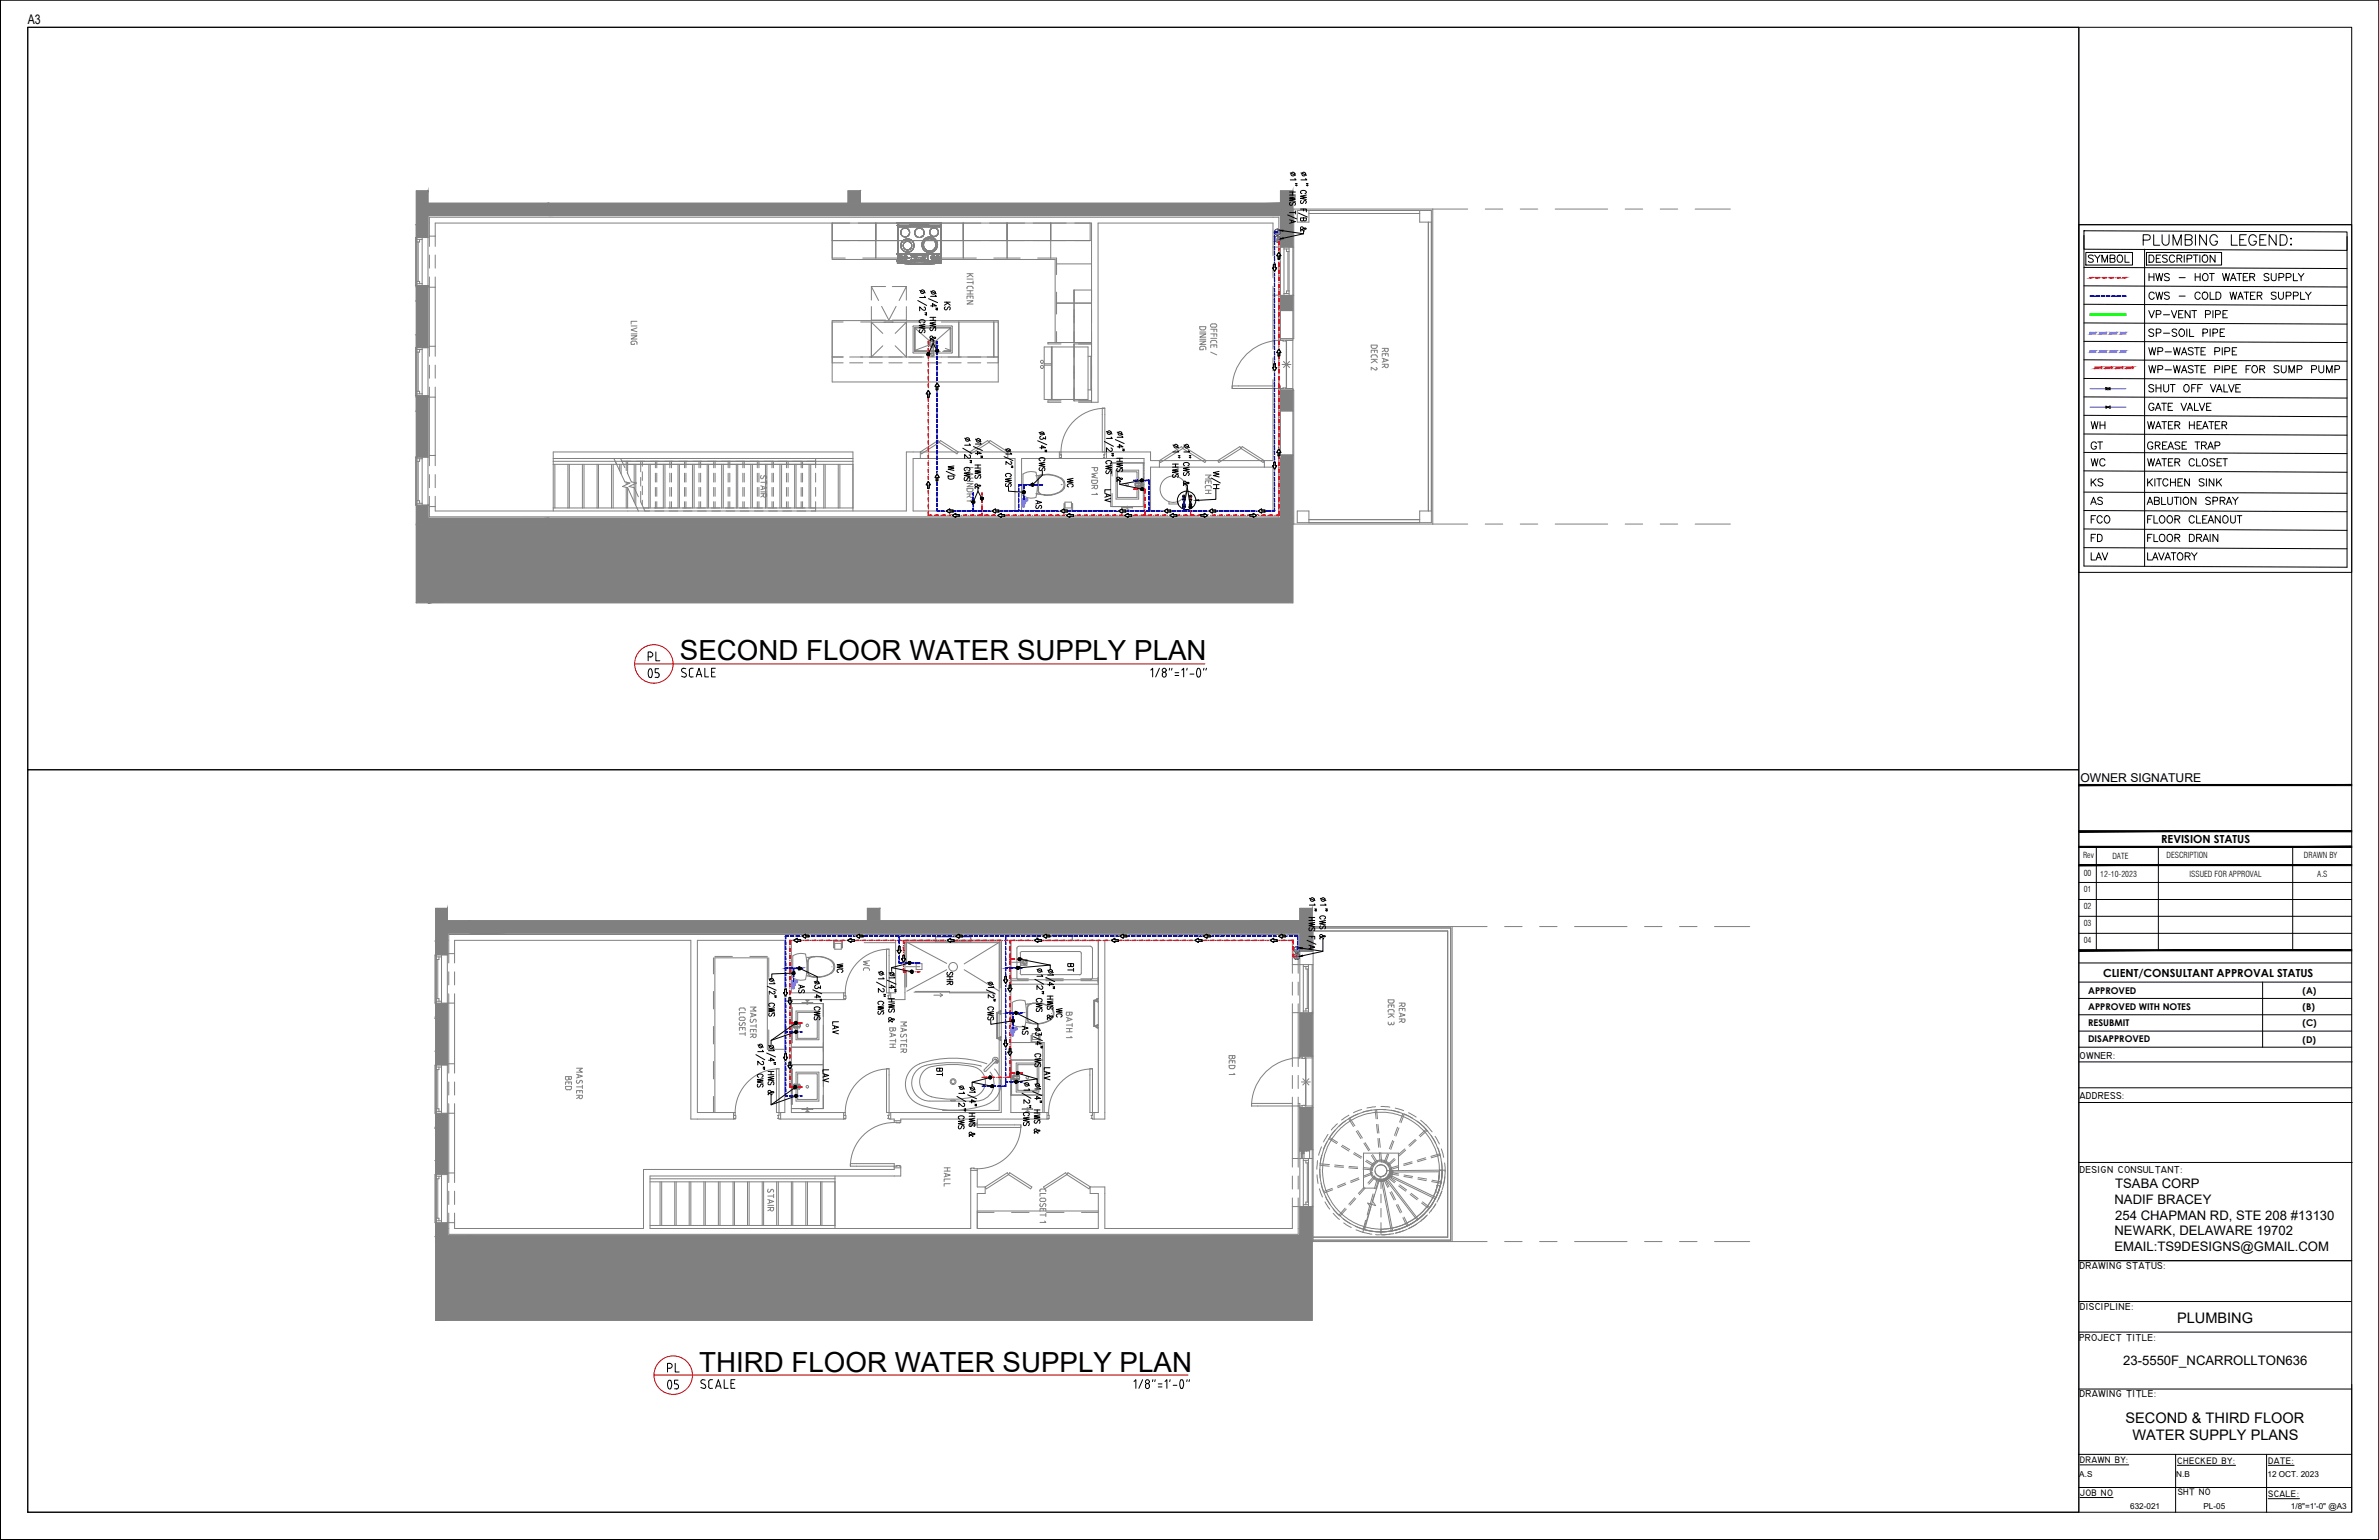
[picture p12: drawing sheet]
<svg xmlns="http://www.w3.org/2000/svg" width="432mm" height="279mm" viewBox="0 0 432 279" stroke-linecap="round" stroke-linejoin="round" font-family="sans-serif">
<defs><g id="words">
<text font-size="6.6" x="118.2" y="253.6">05</text>
<text font-size="6.2" x="114.7" y="124.5">05</text>
<g font-size="5">
<text x="123.4" y="119.8">SECOND FLOOR WATER SUPPLY PLAN</text>
<text x="126.9" y="248.8">THIRD FLOOR WATER SUPPLY PLAN</text>
</g>
<g font-size="4.4">
<text x="378.5" y="78.7">WH</text>
<text x="378.5" y="82.5">GT</text>
<text x="378.5" y="85.4">WC</text>
<text x="378.5" y="96">FCO</text>
<text x="378.5" y="92.4">AS</text>
<text x="378.5" y="99.1">FD</text>
<text x="378.5" y="102.7">LAV</text>
<text x="116.8" y="120.6">PL</text>
<text x="120.3" y="249.8">PL</text>
</g>
<g font-size="4">
<text x="378.2" y="48.3">SYMBOL</text>
<text x="173.6" y="57.1" transform="rotate(-90 173.6 57.1)">KS</text>
<text x="196.1" y="89.3" transform="rotate(-90 196.1 89.3)">WC</text>
<text x="378.5" y="88.9">KS</text>
<text x="190.1" y="93.1" transform="rotate(-90 190.1 93.1)">AS</text>
<text x="154.2" y="177.4" transform="rotate(-90 154.2 177.4)">WC</text>
<text x="159.1" y="177.1" transform="rotate(-90 159.1 177.1)">WC</text>
<text x="196.1" y="177.1" transform="rotate(-90 196.1 177.1)">BT</text>
<text x="147.1" y="181" transform="rotate(-90 147.1 181)">AS</text>
<text x="194" y="185.6" transform="rotate(-90 194 185.6)">WC</text>
<text x="187.7" y="188.4" transform="rotate(-90 187.7 188.4)">AS</text>
<text x="172.2" y="196.1" transform="rotate(-90 172.2 196.1)">BT</text>
</g>
<text font-size="4" fill="#fff" x="202.8" y="92.1" transform="rotate(-90 202.8 92.1)">LAV</text>
<text font-size="4" fill="#808080" x="104.8" y="198.6" transform="rotate(-90 104.8 198.6)">BED</text>
<g font-size="2.6">
<text x="395.1" y="240.1">PLUMBING</text>
<text x="385.8" y="258.1">SECOND &amp; THIRD FLOOR</text>
<text x="387.1" y="261.3">WATER SUPPLY PLANS</text>
</g>
<g font-size="2.4">
<text x="5" y="4.4">A3</text>
<text x="383.9" y="215.6">TSABA CORP</text>
<text x="383.8" y="218.4">NADIF BRACEY</text>
<text x="383.9" y="221.3">254 CHAPMAN RD, STE 208 #13130</text>
<text x="383.8" y="224.2">NEWARK, DELAWARE 19702</text>
<text x="383.8" y="227">EMAIL:TS9DESIGNS@GMAIL.COM</text>
<text x="385.4" y="247.7">23-5550F_NCARROLLTON636</text>
</g>
<text font-size="2.2" x="377.6" y="141.9">OWNER SIGNATURE</text>
<g font-size="2">
<text x="392.3" y="152.9">REVISION STATUS</text>
<text x="381.7" y="177.2">CLIENT/CONSULTANT APPROVAL STATUS</text>
</g>
<g font-size="1.8">
<text x="377.4" y="192.1">OWNER:</text>
<text x="377.4" y="199.4">ADDRESS:</text>
<text x="377.4" y="212.8">DESIGN CONSULTANT:</text>
<text x="377.4" y="230.3">DRAWING STATUS:</text>
<text x="377.5" y="237.6">DISCIPLINE:</text>
<text x="377.4" y="243.3">PROJECT TITLE:</text>
<text x="377.4" y="253.5">DRAWING TITLE:</text>
</g>
<g font-size="1.7">
<text x="379" y="183.2">APPROVED WITH NOTES</text>
<text x="379" y="180.3">APPROVED</text>
<text x="417.9" y="180.3">(A)</text>
<text x="417.9" y="183.2">(B)</text>
<text x="379" y="186.1">RESUBMIT</text>
<text x="379" y="189.1">DISAPPROVED</text>
<text x="417.9" y="186.2">(C)</text>
<text x="417.9" y="189.1">(D)</text>
<text x="377.5" y="265.5">DRAWN BY:</text>
<text x="395.2" y="265.6">CHECKED BY:</text>
<text x="411.7" y="265.6">DATE:</text>
<text x="377.5" y="271.4">JOB NO</text>
<text x="395.3" y="271.3">SHT NO</text>
<text x="411.7" y="271.6">SCALE:</text>
</g>
<g font-size="1.5">
<text x="378.1" y="155.7">Rev</text>
<text x="383.4" y="155.8">DATE</text>
<text x="393.2" y="155.6">DESCRIPTION</text>
<text x="418.2" y="155.7">DRAWN BY</text>
<text x="378.2" y="161.9">01</text>
<text x="378.2" y="158.9">00</text>
<text x="381.2" y="159.1">12-10-2023</text>
<text x="397.4" y="159.1">ISSUED FOR APPROVAL</text>
<text x="420.6" y="159.1">A.S</text>
<text x="378.2" y="165">02</text>
<text x="378.2" y="168">03</text>
<text x="378.2" y="171.1">04</text>
<text x="377.4" y="268">A.S</text>
<text x="395" y="268">N.B</text>
<text x="411.6" y="267.9">12 OCT. 2023</text>
<text x="386.6" y="273.8">632-021</text>
<text x="399.9" y="273.8">PL-05</text>
<text x="415.8" y="273.8">1/8&quot;=1'-0&quot; @A3</text>
</g>
</g></defs>
<!-- layer: A-WALL-PATT -->
<g fill="#808080" stroke="#808080" stroke-width=".18">
<path d="M77.7 91.7l-2.1 3.4h2.1zM75.6 91.7h2.1l-2.1 3.4z"/>
<path d="M77.7 71.8l-2.1 11.1h2.1zM75.6 71.8h2.1l-2.1 11.1z"/>
<path d="M77.7 51.8l-2.1 11.3h2.1zM75.6 51.8h2.1l-2.1 11.3z"/>
<path d="M77.7 34.6l-2.1 8.5h2.1zM75.6 34.6h2.1l-2.1 8.5z"/>
<path d="M99.7 95.1h135v-1.1zM99.7 94h135l-135 1.1z"/>
<path d="M77.7 95.1h22v-1.1zM77.7 94h22l-22 1.1z"/>
<path d="M99.7 39.1h132.7v-2.2zM99.7 36.9h132.7l-132.7 2.2z"/>
<path d="M77.7 39.1h22v-2.2zM77.7 36.9h22l-22 2.2z"/>
<path d="M234.7 82.5l-2.3 11.5h2.3zM232.4 82.5h2.3l-2.3 11.5z"/>
<path d="M234.7 70.8l-2.3 3.7h2.3zM232.4 70.8h2.3l-2.3 3.7z"/>
<path d="M234.7 53.6l-2.3 2.7h2.3zM232.4 53.6h2.3l-2.3 2.7z"/>
<path d="M234.7 34.6l-2.3 10.2h2.3zM232.4 34.6h2.3l-2.3 10.2z"/>
<path d="M156.2 34.6l-2.3 2.3h2.3zM153.9 34.6h2.3l-2.3 2.3z"/>
<path d="M77.7 109.4h157v-14.3zM77.7 95.1h157l-157 14.3z"/>
<path d="M77.7 95.1l-2.1 14.3h2.1zM75.6 95.1h2.1l-2.1 14.3z"/>
<path d="M81.2 222l-2.1 3.3h2.1zM79.1 222h2.1l-2.1 3.3z"/>
<path d="M81.2 202.1l-2.1 10.8h2.1zM79.1 202.1h2.1l-2.1 10.8z"/>
<path d="M81.2 182.1l-2.1 11h2.1zM79.1 182.1h2.1l-2.1 11z"/>
<path d="M81.2 164.8l-2.1 8.3h2.1zM79.1 164.8h2.1l-2.1 8.3z"/>
<path d="M85.3 225.3h152.9v-1.1zM85.3 224.2h152.9l-152.9 1.1z"/>
<path d="M81.2 225.3h4.1v-1.1zM81.2 224.2h4.1l-4.1 1.1z"/>
<path d="M85.3 169.3h150.6v-2.3zM85.3 167h150.6l-150.6 2.3z"/>
<path d="M81.2 169.3h4.1v-2.3zM81.2 167h4.1l-4.1 2.3z"/>
<path d="M238.2 218.9l-2.3 5.3h2.3zM235.9 218.9h2.3l-2.3 5.3z"/>
<path d="M238.2 201l-2.3 7.6h2.3zM235.9 201h2.3l-2.3 7.6z"/>
<path d="M238.2 183.8l-2.3 7.8h2.3zM235.9 183.8h2.3l-2.3 7.8z"/>
<path d="M238.2 164.8l-2.3 7.8h2.3zM235.9 164.8h2.3l-2.3 7.8z"/>
<path d="M159.7 164.8l-2.3 2.2h2.3zM157.4 164.8h2.3l-2.3 2.2z"/>
<path d="M79.1 239.6h159.1v-14.3zM79.1 225.3h159.1l-159.1 14.3z"/>
</g>
<!-- layer: P-SANR-FIXT -->
<g fill="none" stroke="#808080" stroke-width=".18">
<path d="M168.4 64.4h.1M168.4 64.3h.1M168.4 64.3v.1M168.7 64.2h.1M168.7 64.2v.4M168.7 64.6h.1M169.1 64.2h-.7v.4h.7M169.1 62.6l.2-.1 .1 .1M169.2 64.4v-2.1l.1-.1 .1 .1v2.1l-.1 .2-.2-.2M169.4 64.2a.28 .28 0 0 1 .1 .4 .28 .28 0 0 1-.4 0M185.7 86v3.9M188 85.7a2.69 2.69 0 0 0-2.3 .3"/>
<path d="M188 85.7l.3 1.9-.3 2.6M188.2 86.3h.1M188.4 86.3h-.2M188.4 86.3l.6-.1a.78 .78 0 0 0-.6 .7M188.4 86.9v2M188.5 87v1.9M189.1 86.2a.78 .78 0 0 0-.6 .8M189.1 86.2a4.8 4.8 0 0 1 3.4 .6M189.7 86.1h-.5M189.9 86.1h.7h-1.5M190.6 86.1l.8 .2 1.2 .5M192.5 89.1l-1.4 .6-1.5 .1"/>
<path d="M192.6 89.2l-1 .4-.7 .2M202.6 85.3h4.1v5.3h-4.1zM202.8 85.7v4.5M202.9 85.6l-.1 .1M202.9 85.6h3.4M202.9 90.3h3.4M206.3 85.6l.1 .1M206.4 90.2l-.1 .1M206.4 85.7v4.5M146.2 173.1l.3 2-.3 2.6M146.2 173.1a2.69 2.69 0 0 0-2.3 .3v3.9M146.8 173.7h-.4"/>
<path d="M147.3 177.2l1.5 .1M147.3 173.6a.78 .78 0 0 0-.7 .8v2M147.4 173.7a.78 .78 0 0 0-.7 .8v1.8M147.4 173.7a4.8 4.8 0 0 1 3.3 .5M147.7 173.6l-.9 .1M147.7 173.5h.1M148.4 173.5l-.7 .1a4.6 4.6 0 0 1 3.1 .6M148.8 177.3h-.7M150.7 176.6l-1.4 .5-1.5 .1M150.8 176.6l-1.2 .5-.8 .2M164.3 174.6v-4h17.4v8.6M164.3 176.1v3"/>
<path d="M164.5 170.9l7.3 3.9M164.5 170.9v3.7M164.5 176.2v2.9M164.5 170.9h17M166.2 179.9h6.1v.2h8.1M171.8 175.9l-7.2 3.9M175 175.9l6.4 3.9M181.5 170.9l-6.5 4M181.5 170.9v8.3M183.5 174.6h2.5M183.5 170.6h15.8v8h-15.8zM184.9 171.7l-.3 .3v5.4l.1 .3 13.2 .1 .3-.4"/>
<path d="M184.9 171.7h13.1M185.2 176.6l.3 .3M185.2 172.9v3.6M185.3 174.5v-.4h1.1v1h-1.1v-.4M185.5 176.8h10.5M196 172.6h-10.5l-.3 .4M197.9 171.7l.3 .3M198.3 172v5.4M144.5 194.5h4.1v5.3h-4.1zM144.5 183.4h4.1v5.2h-4.1zM144.7 199.4l.1 .1M144.7 188.3l.1 .1"/>
<path d="M144.8 183.8v4.5M144.8 194.9v4.5M144.8 194.8l-.1 .1M144.8 183.7l-.1 .1M144.8 194.8l3.5 .1M144.8 183.7h3.5M148.2 183.7l.1 .1M148.3 199.4l-3.5 .1M148.3 188.3l-3.5 .1M148.3 183.8v4.5M148.3 194.9v4.5M165.9 180h14.3"/>
<path d="M166.9 193a18.9 18.9 0 0 1 12.2 0M166.9 193a3.9 3.9 0 0 0-2.6 3.7 3.9 3.9 0 0 0 2.6 3.7M169.1 199a2.8 2.8 0 0 1-2.2-2.8 2.8 2.8 0 0 1 2.3-2.7 17.1 17.1 0 0 1 8 .2 2.87 2.87 0 0 1 1.6 3.3 2.87 2.87 0 0 1-3 2.2 16.9 16.9 0 0 1-6.7-.2M169.5 180.6h1.6M170.6 180.3l.5 .3M171.1 180.6l-.5 .2M172.6 199.6v.2h.8M172.6 199.6h.7M172.7 199.6h.1M173.4 199.6h.1M173.4 199.6v.1M177.9 193.4h.2"/>
<path d="M177.9 193.4a22.1 22.1 0 0 0-10.5 .1 3.3 3.3 0 0 0-1.8 3.7 3.3 3.3 0 0 0 3.2 2.6M179.7 194.5a3.2 3.2 0 0 1 .4 3.4 3.2 3.2 0 0 1-2.9 1.9h-8.4M180.2 192.5a.53 .53 0 0 1 .5-.7 .53 .53 0 0 1 .5 .7M180.5 192.8h.3M180.5 193.9a3.9 3.9 0 0 1-1.4 6.5M180.5 192.2h.3v.3M180.6 192.2l-1.7 1.6a.32 .32 0 0 0-.1 .6l.1-.1M180.8 192.4l-1.9 2M180.8 192.2l.3 .2-.3 .3-.1-.1M181.1 192.5l.2 .1-.3 .3-.2-.1zM183.7 181.9a2.69 2.69 0 0 1 2.3-.3l.3 1.9-.3 2.7M183.7 181.9v3.9"/>
<path d="M184.4 192.9h4.2v5.2h-4.2zM184.7 197.8h3.5M184.7 193.2v4.5M186.4 182.8v2.1M186.5 182.9v1.9M186.6 182.2h-.4M187.1 182.1l-.6 .1M187.1 182.1a.78 .78 0 0 0-.7 .8M187.1 182.1a4.8 4.8 0 0 1 3.4 .6M187.2 182.2a.78 .78 0 0 0-.7 .7M187.5 182l-.4 .1M187.6 182h.1"/>
<path d="M188.2 193.2v4.6M188.2 193.2h-3.5M188.2 182h-.7a4.6 4.6 0 0 1 3.1 .7M190.5 185.1l-1.4 .5-1.5 .1M190.6 185.1l-1.1 .5-.9 .2M166.9 200.4a18.9 18.9 0 0 0 12.2 0"/>
<circle cx="204.6" cy="87.9" r=".23"/>
<circle cx="173" cy="175.4" r=".78"/>
<circle cx="185.9" cy="174.6" r=".28"/>
<circle cx="185.9" cy="174.6" r=".44"/>
<circle cx="146.5" cy="197.2" r=".23"/>
<circle cx="146.5" cy="186" r=".23"/>
<circle cx="181" cy="192.7" r=".06"/>
<circle cx="186.5" cy="195.5" r=".23"/>
</g>
<!-- layer: I-WALL -->
<g fill="none" stroke="#808080" stroke-width=".18">
<path d="M77.9 42.8v-3.4h154.2v5.4M77.9 52.1v10.7M79 42.8v-2.3h119.1v32.5h1.2v-32.5h31.8v4.3M79 52.1v10.7M231.1 53.6v8.2M232.1 53.6v8.2M77.9 72.1v10.5M79 72.1v10.5M231.1 70.5v13.1h-22.3v-1.6h-8M232.1 70.5v23.3h-154.2v-1.9M79 91.9v.8h35M100.4 82h54.4v1.2h-54.4z"/>
<path d="M165.7 83.2h18.5v9.5h-18.5zM167 82v1.2M182.9 82v1.2M192.3 82h-27.8v10.7h-48.6M192.3 83.2h-6.9v9.5h22.2v-.8M192.6 83.2h7.9M192.6 82h7.9M200.8 83.2h6.8v.8M208.8 84.8h22.3v7.9h-22.3zM210.4 83.6v1.2M229.5 83.6v1.2M81.4 173v-3.5h154.2v5.5"/>
<path d="M82.5 173v-2.4h42.9v32.4h7.7M234.6 175v-4.4h-34.1v32.4h-1.9M81.4 182v11M82.5 182v11M143.6 189.2v4.8M153.1 180.1h-9.5v-9.5h19v9.5h-.9M153.1 181.4h-9.5v1.4M161.7 181.4h2.6v-10.8h17.4v31.2h-20M183.5 198.7v3.1h6.5M183.5 192.3v-21.7h15.8v31.2h-.7M234.6 183.7v8.2M235.6 183.7v8.2"/>
<path d="M81.4 202v10.8M82.5 202v10.8M133.1 201.8h-6.5v-31.2h15.9v31.2h-.8M141.7 203h11.4M143.6 200.3v1.5h9.5M161.7 203h.6v.3M162.3 211.9v.3h-45.5v10.7h-34.3v-1.1M163.5 211.9v1.5h-45.5v9.5h58.2v-10.6M163.5 203.3v-.3h12.7v.8M177.4 212.3v3h1.4v1.2h-1.4v6.4h21.9v-6.4h-1.4v-1.2h2.6v7.6h34.1v-4M190 203h-12.6v.8M234.6 200.7v9.5"/>
<path d="M235.6 218.9v5h-154.2v-2.1M235.6 200.7v9.5"/>
</g>
<!-- layer: A-DOOR -->
<g fill="none" stroke="#808080" stroke-width=".18">
<path d="M170.7 79.9l3.2 2.1-.2 .3-3.2-2zM179.7 79.9l3.2 2.1-.2 .3-3.2-2zM200.5 74.1a7.9 7.9 0 0 0-7.9 7.9M231.1 61.9a8.7 8.7 0 0 0-7.5 8.6M232.4 61.8h-.3M232.9 61.8h.1M232.9 70.5h.1M232.9 61.8h-.5v-.3h2.3v.3h-1.2M232.9 70.5h-.5v.3h2.3v-.3h-1.2M232.9 70.4v.1M233 61.8h.1M233 70.4h.1"/>
<path d="M233 61.8h.4M233 70.4h.4M233.4 61.8h.1M233.4 70.4h.1M233.5 61.8h.1M233.5 70.5h.1M233.5 70.4v.1M167 82l3.3-2.1 .2 .4-3.2 2zM176 82l3.3-2.1 .2 .4-3.3 2zM192.6 83.1h.1M192.6 82.5h.1M192.6 82.5v-.5h-.3v1.2h.3v-.1"/>
<path d="M192.7 83h.1M192.7 82.5h.1M192.7 82.5v.5M200.4 82.5v.5M200.4 82.5h.1M200.4 83h.1M200.4 83.1h.1M200.5 82.5h.1M200.5 83.1h.1M200.5 82.5v-.5h.3v1.2h-.3v-.1M210.4 83.6l4.1-2.6 .2 .4-4 2.5zM214.9 81l4 2.6-.2 .3-4-2.5z"/>
<path d="M221 83.6l4-2.6 .3 .4-4.1 2.5zM225.5 81l3.9 2.6-.1 .3-4-2.5zM161.4 172.2a7.9 7.9 0 0 0-8 7.9M141.4 193.9a7.9 7.9 0 0 0-8 8M153.4 180.1v.6M153.4 180.1h-.3v1.3h.3v-.2M153.5 181.2h.1M153.5 180.7h.1M153.5 180.7v.5M161.2 180.7v.5M161.3 181.2h.1M161.3 180.7h.1"/>
<path d="M161.4 193.9a7.9 7.9 0 0 0-8 8M161.4 180.7v-.6h.3v1.3h-.3v-.2M198.3 193.9a7.9 7.9 0 0 0-8 8M234.6 192a8.7 8.7 0 0 0-7.4 8.7M235.9 191.9h-.3M235.9 191.9v-.3h2.3v.3h-1.2M235.9 191.9h.5M236.4 191.9h.1M236.4 191.9v.1M236.5 192h.1M236.5 192h.4M236.9 192h.1"/>
<path d="M237 191.9h.1M237 191.9v.1M133.4 202.4v-.6h-.3v1.2h.3v-.1M133.5 202.9h.1M133.5 202.4h.1M133.6 202.4v.5M141.3 202.4v.5M141.3 202.4h.1M141.3 202.9h.1M141.4 202.4h.1M141.4 202.9h.1M141.4 202.4v-.6h.3v1.2h-.3v-.1"/>
<path d="M153.4 202.4v-.6h-.3v1.2h.3v-.1M153.5 202.9h.1M153.5 202.4h.1M153.5 202.4v.5M161.2 202.4v.5M161.3 202.4h.1M161.3 202.9h.1M161.4 202.4v-.6h.3v1.2h-.3v-.1M162.3 203.7a7.9 7.9 0 0 0-8 7.9M162.8 203.6h.1M162.8 203.7h.1M162.8 211.5h.1"/>
<path d="M162.8 203.6h-.5v-.3h1.2v.3h-.1M162.8 211.6h-.5v.3h1.2v-.3h-.1M162.8 203.6v.1M162.8 203.7h.5M162.8 211.5h.5M163.3 203.7h.1M163.3 211.5h.1M163.4 203.6h.1M163.4 211.5h.1M163.4 203.6v.1M176.3 212h.1M176.3 204.1h.1"/>
<path d="M176.3 204.1l-.1-.3h1.2v.3h-.5M176.3 212l-.1 .3h1.2v-.3M176.3 204.2h.1M176.3 211.9h.5M176.3 204.1v.1M176.3 204.2h.5M176.8 212h.1M176.8 204.2h.1M176.8 204.1v.1M176.9 212h.1M176.9 204.1h.1M176.9 212h.5"/>
<path d="M178.8 215.3l4-2.5 .2 .3-4 2.6zM183.3 212.8l4 2.5-.2 .4-4.1-2.6zM185.3 204.1a7.9 7.9 0 0 1-7.9 7.9M189.4 215.3l4-2.5 .2 .3-4 2.6zM190.3 202.9h.1M190.3 202.4h.1M190.3 202.4v-.6h-.3v1.2h.3v-.1M190.4 202.9h.1M190.4 202.4h.1M190.4 202.4v.5M193.8 212.8l4.1 2.5-.2 .4-4.1-2.6zM198.2 202.4v.5"/>
<path d="M198.2 202.4h.1M198.2 202.9h.1M198.3 202.4v-.6h.3v1.2h-.3v-.1M236.4 200.6h.1M236.4 200.7h-.5v.3h2.3v-.3h-1.2M236.5 200.6h.1M236.5 200.5h.4M236.9 200.6h.1M237 200.6h.1"/>
</g>
<!-- layer: Q-SPCQ -->
<g fill="none" stroke="#808080" stroke-width=".18">
<path d="M158.2 58.5h6.3v6.3h-6.3zM160.6 58.5h.1M160.6 58.4h1.5M162.1 58.5h.1M162.9 40.5v6.8h8v-6.8M193.1 92.7v-1.3h.2v1.2h1.3v-1.2h.1v1.3M193.3 91.1h1.2v1.1h-1.2zM207.5 84h.1v7.9h-.1zM213.8 90.9v.5h-1.6v-.4M151.3 170.6v1.4h.1v-1.2h1.4v1.2h.1v-1.4M151.5 172.2v-1h1.2v1M143.6 182.8h.2v6.4h-.2z"/>
<path d="M143.6 194h.2v6.3h-.2zM181.1 183.7v4.7M181.1 188.3h.4M181.1 188.4l.4 .2M181.1 183.7h-.2v4.7h.2M181.1 183.8h.4M181.5 183.5l-.4 .2M181.7 183.4h-.2v.5h.2M181.7 188.2h-.2v.5h.2M183.5 192.3h.1v6.4h-.1zM198.7 181.5v4.7M198.7 186.1h.4"/>
<path d="M198.7 186.2l.4 .2M198.7 181.5h-.2v4.7h.2M198.7 181.6h.4M199.1 181.3l-.4 .2M199.3 181.2h-.2v.5h.2M199.3 186h-.2v.5h.2"/>
<circle cx="213" cy="88.8" r="2.39"/>
</g>
<!-- layer: A-DETL-GENF -->
<g fill="none" stroke="#808080" stroke-width=".18">
<path d="M77.9 42.8v1.9M77.9 46.3v2.3M77.9 50.2v1.9M79 42.8v1.9M79 46.3v2.3M79 50.2v1.9M165.7 59.2l.1-.1h6.9l.1 .1M165.7 59.2v4.7l.1 .2 7-.1v-4.8M166 59.5l.1 .1v3.9l-.1 .2zM166.1 59.4l-.2 .1M166.1 59.4h6.4l-.2 .1h-6.1zM166.2 59.6l2.6 2.3"/>
<path d="M166.2 59.6l-.1 .1M172.3 59.6l.1 .1M172.4 59.6l-2.6 2.3M172.5 59.6l.1-.1v4.2l-.1-.2zM172.5 59.4l.1 .1M231.1 44.8v1.6M231.1 48v2.4M231.1 51.9v1.7M232.1 44.8v1.6M232.1 48v2.4M232.1 51.9v1.7M77.9 62.8v1.8"/>
<path d="M77.9 66.3v2.3M77.9 70.2v1.9M79 62.8v1.8M79 66.3v2.3M79 70.2v1.9M165.9 63.7l.2 .1M166.1 63.5l.1 .1M168.7 62.6l-2.5 .9M169.9 62.6l.4 .1M170.4 63.6h-4.2l-.1 .2h4.5M171.3 63.6h1M171.6 63.2l.7 .3"/>
<path d="M172.3 63.6l.2 .2h-1.4M172.4 63.5l-.1 .1M172.6 63.7l-.1 .1M200.1 74h.4v8h-.4zM231.1 61.8v1.5M231.1 64.9v2.4M231.1 68.9v1.6h-7.5v-.5h7.5M232.1 61.8v1.5M232.1 64.9v2.4M232.1 68.9v1.6h.3v-.5h-.3M232.7 66.1h1.6M233 65.6l1.1 1.1"/>
<path d="M233.5 61.8v8.7M234.1 65.6l-1.1 1.1M77.9 82.6v1.9M77.9 86.1v2.4M77.9 90v1.9M79 82.6v1.9M79 86.1v2.4M79 90v1.9M81.4 173v1.7M81.4 176.3v2.4M82.5 173v1.7M82.5 176.3v2.4"/>
<path d="M160.9 172.2h.5v7.9h-.5zM164.4 175.4h2.6M166.3 175.3v-.5h1v1.1h-1v-.4M234.6 175v1.6M234.6 178.2v2.4M235.6 175v1.6M235.6 178.2v2.4M81.4 180.3v1.7M81.4 193v1.7M81.4 196.3v2.4M82.5 180.3v1.7M82.5 193v1.7"/>
<path d="M82.5 196.3v2.4M140.9 193.9h.5v7.9h-.5zM160.9 193.9h.5v7.9h-.5zM197.8 193.9h.5v7.9h-.5zM234.6 182.1v1.6M234.6 191.9v1.6M234.6 195.1v2.4M234.6 199.1v1.6h-7.4v-.5h7.4M235.6 182.1v1.6M235.6 191.9v1.6M235.6 195.1v2.4M235.6 199.1v1.6h.3v-.5h-.3"/>
<path d="M236.2 196.3h1.6M236.5 195.7l1.1 1.1M237 191.9v8.8M237.6 195.7l-1.1 1.1M81.4 200.2v1.8M81.4 212.8v1.7M81.4 216.1v2.4M82.5 200.2v1.8M82.5 212.8v1.7M82.5 216.1v2.4M154.3 211.1h8v.5h-8zM177.4 204.1h7.9v.5h-7.9z"/>
<path d="M234.6 210.2v1.6M234.6 213.4v2.3M234.6 217.3v1.6M235.6 210.2v1.6M235.6 213.4v2.3M235.6 217.3v1.6M81.4 220.1v1.7M82.5 220.1v1.7"/>
<circle cx="169.3" cy="62.4" r=".44"/>
<circle cx="169.3" cy="62.4" r=".61"/>
</g>
<!-- layer: A-DETL-MEDM -->
<g fill="none" stroke="#808080" stroke-width=".18">
<path d="M77.9 42.8h1.1M77.9 52.1h1.1M231.1 53.6h1M231.1 44.8h1M77.9 62.8h1.1M77.9 72.1h1.1M231.1 70.5h1M231.1 61.8h1M77.9 82.6h1.1M77.9 91.9h1.1M81.4 173h1.1M234.6 175h1"/>
<path d="M81.4 182h1.1M81.4 193h1.1M234.6 183.7h1M234.6 191.9h1M81.4 202h1.1M81.4 212.8h1.1M234.6 210.2h1M234.6 218.9h1M234.6 200.7h1M81.4 221.8h1.1"/>
</g>
<!-- layer: Q-CASE -->
<g fill="none" stroke="#808080" stroke-width=".18">
<path d="M151 58.4h2M151 58.2h30.2v11.1h-30.2zM151 43.6h3.2M151 46.8h2.4M154.2 40.5h-3.2v6.6h11.9M155.8 43.6h10.3M155.8 40.5h10.3M156.2 58.4h2v6.4h-2M156.6 46.8h6.3M159 40.5v6.3M162.9 40.5v3.1M167.7 58.4h-3.2v6.4h3.2"/>
<path d="M167.7 43.6h10.3M167.7 40.5h10.3M170.9 40.5v6.6h20.6v15h6.6M170.9 46.8h6.3M174.8 40.5v6.3M179.6 43.6h6.4M179.6 40.5h6.4M180.4 58.4v6.4M180.4 46.8h4.8M181.2 58.4h-7.2v6.4M182.8 40.5v6.3M187.5 43.6h6"/>
<path d="M187.5 40.5h6M188.3 46.8h3.5v3M190.7 40.5v6.3M191.8 55h6.3M191.8 53v4M191.8 47.9h6.3M194.9 54.6v-2h3.2v2M194.9 56.2v2.4M195.1 40.5h2.8v3.1h-2.8M198.1 56.2v2.4M151 64.8h2M170.9 64.8h10.3"/>
<path d="M190.2 62.1v.3M190.2 72.7v.3M191.8 60.2v1.9M194.9 70.4v2.3h3.2M194.9 60.2v1.9M194.9 66.4v2.3M198.1 60.2v4.6M198.1 66.4v2.3M198.1 70.4v2.6M198.1 62.4h-3.2v2.4M201.8 84v2.4M204.7 91.9h2.8"/>
<path d="M206 87.9l.1 .2M206 87.9l.2 .5h.9M206.1 88.1h1M206.1 88.1h.1M206.1 87.7h.1M206.1 87.7l-.1 .2M206.1 87.7h.9M206.5 88.1v.3M206.5 88.4h.1M206.5 87.5h.1M206.5 87.5v.2M207 88.1h.1"/>
<path d="M207 87.7h.1M207 87.7l.1 .1M207 87.7v.1M207 88.4h.1M207 87.5h.1M207 87.5l.3 .3M207.1 88.4h.1M207.1 87.5h.1M207.1 87.8h.1M207.1 88.1h.1M207.1 87.5l.2 .3M207.1 87.5l.3 .3"/>
<path d="M207.1 87.5h-.9l-.2 .4M207.1 87.9h.1M207.1 88h.1M207.1 87.9l.1 .1M207.1 87.8v.3M207.2 88l-.2 .1M207.2 88.1h.1M207.2 87.7h.1M207.2 88.1l-.2 .3M207.3 88.1h.1M207.3 87.8h.1M207.3 87.7v.4"/>
<path d="M207.3 88h.1M207.3 87.9h.1M207.3 87.8l.2 .1M207.3 87.8h.1l-.1 .1M207.3 87.8l.1 .1M207.3 87.9h.2M207.3 88l-.1 .1M207.4 87.8v.3M207.4 88.1l-.3 .2M207.4 88.1l-.3 .3M207.4 87.9l-.1 .1M207.4 88v.1"/>
<path d="M207.5 87.9l-.1 .1M207.5 84h-5.9v7.9h3M142.5 190.4h-3.2v-16.6h-9.5v28M143.6 193.2h5.8M143.6 190h5.8M143.8 197.3h.2M143.8 185.9v.2M143.8 197v.3M143.8 197.3l.3 .3h1M143.8 197h.2M143.8 186.1l.2 .1M143.8 197.2h.1"/>
<path d="M143.8 197.1h.1M143.8 186.1l.4 .4M143.8 185.9h.2M143.8 186.1h.1M143.8 186h.1M143.9 197h.1M143.9 186.2h.1M143.9 197.2h.1M143.9 197.1h.1M143.9 186.1h.1M143.9 186h.1M143.9 197.4h.1"/>
<path d="M143.9 196.9h.1M143.9 197.2l.1 .1M143.9 185.8h.1M143.9 186.1l.1 .1M144 197.2h.1M144 197.1h.1M144 197.3h.1M144 197h.1M144 186.1h.1M144 186h.1M144 186.2h.1M144 185.8h.1"/>
<path d="M144 185.8v.4M144 197.3l.3 .3M144 197.2v.1M144 197v.3M144 186.2v.1M144 197.4h.1M144 196.9h.1M144 186.3h.1M144 185.8v.1M144 197l-.1 .1M144 186.2l.1 .1M144 185.9l-.1 .1"/>
<path d="M144.1 197.4h.1M144.1 196.9h.1M144.1 186.3h.1M144.1 185.8h.1M144.1 186.3l.2 .2M144.1 197.3h.1M144.1 197.2h.1M144.1 197.1h.1M144.1 197h.1M144.1 186h.1M144.1 186.1h.1M144.1 185.9h.1"/>
<path d="M144.1 185.9v.2M144.1 197v.3M144.1 197.2l.2 .2M144.1 186.1l.1 .1M144.1 186.4h.1M144.2 197.3h.1M144.2 197h.1M144.2 186.2h.1M144.2 185.9h.1M144.2 186.1v.1M144.2 197h-.1M144.2 197l-.1 .1"/>
<path d="M144.2 185.9l-.1 .1M144.2 185.6l-.4 .3M144.2 197.6h.1M144.2 196.7h.1M144.2 185.8h.1M144.2 186.5h.1M144.2 185.6h.1M144.2 196.9h1v.2M144.2 196.7l-.3 .3v.3l.3 .3M144.2 185.8l-.1 .1M144.2 186.2h1M144.2 185.8h1"/>
<path d="M144.2 185.6h.9l.1 .3M144.3 197.4h.1M144.3 196.9h.1M144.3 186.2h.1M144.3 196.9l-.1 .1M144.3 196.7l-.3 .3M144.3 185.6l-.3 .2M144.3 185.8h.1M144.7 197.6h.1M144.7 196.7h.1M144.7 186.5h.1M144.7 185.6h.1"/>
<path d="M144.7 185.6l.1 .2M144.7 196.7l.1 .2M144.8 197.4l-.1 .2M144.8 186.2l-.1 .3M145.1 197.6h.1M145.1 196.7h.1M145.1 196.7h-1l-.3 .3M145.1 196.7l.1 .3-.1 .6M145.1 197.5h.1M145.1 196.8h.1M145.1 186.4h.1M145.1 185.7h.1"/>
<path d="M145.2 186.2h.1M145.2 185.8h.1M145.2 185.8v.1M145.2 197.2v.2h-.9M145.2 185.9l-.1 .6h-.9M145.2 186.1v.1M146.6 182.1h2.8v19h-2.8M183.5 189.1h6v12.7M183.6 192.3h5.7M183.6 198.7h5.7M183.6 195.5h.1M183.6 195.5l.1 .1"/>
<path d="M183.6 195.5h.2M183.7 195.6h.1M183.7 195.3h.1M183.7 195.3v.1M183.7 195.6v.1M183.7 195.4l-.1 .1M183.7 195.7h.1M183.7 195.4h.1M183.7 195.7l.3 .2M183.7 195.3h.2M183.7 195.7h.2M183.8 195.6h.1"/>
<path d="M183.8 195.4h.1M183.8 195.4v.2M183.8 195.6l.3 .3M183.8 195.5h.1M183.9 195.7h.1M183.9 195.3h.1M183.9 195.7l.2 .2M183.9 195.5h.1M183.9 195.5l.1 .1M184 195.6h.1M184 195.4h.1M184 195.3v.3"/>
<path d="M184 195.6v.1M184 195.1l-.3 .2M184 195.4l-.1 .1M184 195.1h1v.2M184 195.3h.1M184 195.7h.1M184 195.6l.1 .1M184 195.1l-.2 .2v.4l.2 .2M184.1 195.7h.1M184.1 195.3h.1M184.1 195.3h-.1M184.1 195.3l-.1 .1"/>
<path d="M184.1 195.3h.9M184.1 195.1l-.3 .3M184.1 195.9h.1M184.1 195.1h.1M184.1 195.7h.9M184.1 195.1l-.2 .2M184.2 195.3h.1M184.2 195.7h.1M184.6 195.9h.1M184.6 195.1h.1M184.6 195.1l.1 .2M184.7 195.7l-.1 .2"/>
<path d="M184.9 195.9h.1M184.9 195.1h.1M185 195.9h.1M185 195.1h.1M185 195.7h.1M185 195.3h.1M185 195.3v.4M185 195.3v.6h-1M189.3 189.1v12.7M143.6 201.1h2.9M199.3 219.7h-21.9v3.2"/>
</g>
<!-- layer: A-GENM -->
<g fill="none" stroke="#808080" stroke-width=".18">
<path d="M158.2 52l1.3 2.5M158.2 52v2.4M158.2 55.6v2.5h2.5M158.2 52h2.5M160 55.6l1.3 2.5 1.3-2.5M162 52h2.5M164.5 52l-1.3 2.5M164.5 52v2.4M164.5 55.6v2.5h-2.5M153 64.8h-2v1h2M154.2 65.8h2.4M154.2 64.8h2.4"/>
<path d="M157.8 65.8h2.3M157.8 64.8h2.3M161.3 65.8h2.4M161.3 64.8h2.4M164.9 65.8h2.4M164.9 64.8h2.4M168.5 65.8h2.4M168.5 64.8h2.4M172.1 65.8h2.4M172.1 64.8h2.4M175.6 65.8h2.4M175.6 64.8h2.4"/>
<path d="M179.2 64.8h2v1h-2M203.7 92h1.8v.2M203.7 92.1h1.8M204.6 91.9h.1v.6h.2v.2h-.6v-.2h.3zM169.8 169.9h6.4v1h-6.4zM176.2 170.9h.1M176.2 170h-6.4v.9M188.2 169.7h6.4v.9h-6.4zM188.3 169.7v.9M194.6 169.7v.9M145.6 201.3v-.1h1.9v.1M145.6 201.3h1.9"/>
<path d="M146.5 201h.1v.6h.2v.2h-.5v-.2h.2zM185.6 201.3v-.1h1.8v.1M185.6 201.3h1.8M186.4 201h.2v.6h.2v.2h-.6v-.2h.2z"/>
</g>
<!-- layer: Q-SPCQ-HDLN -->
<path d="M158.2 58.5l2 2M164.5 58.5l-2 2M160.2 62.7l-2 2.1M162.5 62.7l2 2.1" fill="none" stroke="#808080" stroke-width=".18"/>
<!-- layer: Q-CASE-HDLN -->
<g fill="none" stroke="#808080" stroke-width=".18">
<path d="M151 43.6h46.9M180.4 58.4v6.4M181.2 58.4v6.4M194.9 52.6v9.5M190.2 62.1h2.4M190.2 62.4h2.4M190.2 72.7h2.4M190.2 73h2.4M194.9 62.4v10.3M195.7 62.1h2.4M195.7 62.4h2.4M195.7 72.7h2.4"/>
<path d="M195.7 73h2.4M129.5 173.8v2.9M129.5 179.9v3.1M129.8 173.5h3.1M136.1 173.5h3.2M139.5 173.8v3.5M129.5 186.2v3.2M129.5 192.6v3.1M129.5 198.9v2.9M139.5 180.5v3.2M139.5 186.9v3.5M177.4 220h3"/>
<path d="M183.6 220h3.2M189.9 220h3.2M196.3 220h3"/>
</g>
<!-- layer: G-IMPT -->
<g fill="none" stroke="#808080" stroke-width=".18">
<path d="M162.9 40.9h.1M162.9 40.5h.1M162.9 46.1h.1M162.9 47.3h.1M162.9 40.5v6.8M162.9 40.9h8M162.9 41.1h8M162.9 41.1h.1M162.9 40.5h8M162.9 46.1h8M162.9 47.3h8M163 40.9h.1"/>
<path d="M163 40.5h.1M163 46.1h.1M163 47.3h.1M163 47.3h7.8M163 47.3h2.4zM163 47.3h7.8zM163 47.3h7.9M163 47.3h.3zM163 40.5v6.8M163 40.8l-.1 .1M163 40.5l-.1 .1M163 40.5h7.8"/>
<path d="M163 46.1h-.1M163 47.7h.1M163 47.5h.1M163 47.7h.2M163 47.5h.2M163 47.5v.2M163.1 47.5h.1M163.1 47.5v.2M163.1 41.1v5M163.1 47.7h.1M163.1 47.3v.4M163.1 47.7l.6 .1"/>
<path d="M163.2 47.7l.5 .1M163.2 41.1h.1M163.2 41h.1M163.2 40.9h.1M163.2 40.9v.2M163.2 47.5v.2M163.2 40.9h7.4M163.2 47.7l1.7 .2M163.2 47.7h-.2M163.2 47.5l.5 .1M163.2 46.7h.1M163.3 47.3h.1"/>
<path d="M163.2 46.6h.2M163.3 46.6h.1M163.3 46.9h.1M163.3 46.5h.1M163.3 46.7h.1M163.3 46.8h.1M163.3 47.3h.2M163.4 47.3h.1M163.3 47.3h-.3h.3M163.3 46.6v.3M163.3 46.7l.1 .2M163.3 46.8l.2 .2"/>
<path d="M163.3 46.8l.1 .1M163.4 47.1h.1M163.4 46.6h.1M163.4 46.9h.1M163.4 46.5l-.1 .2M163.4 47h.1M163.4 47.3h.2M163.4 47.3h.3M163.4 46.5h.1M163.5 47.3h.1M163.4 46.5h.3M163.4 46.5v.1"/>
<path d="M163.5 47h.1M163.5 46.5h.1M163.5 46.9h.1M163.6 47.3h.1M163.5 47h.2M163.5 46.5v.5M163.5 46.5l-.2 .1M163.5 47.1h.1M163.5 47.2h.1M163.5 44.3l.1 .7 .4 .6M163.5 44.3a1.05 1.05 0 0 0 .5 1.3M163.6 46.5h.1"/>
<path d="M163.6 46.6h.1M163.6 47.2h.1M163.6 47.1h.1M163.6 47.3h.2M163.6 46.5v.1M163.6 47h.1M163.6 46.5l.2 .2M163.6 46.5v.5M163.7 47.2h.1M163.7 47.1h.1M163.7 47h.1M163.7 46.5h.1"/>
<path d="M163.7 46.9h.1M163.7 47.3h.1M163.7 47.3h.1zM163.7 46.5v.5M163.7 47.3v.3M163.7 47.8l2.3 .1M163.7 46.6h.1M163.7 47.3h-.1h.2M163.8 47.3h.1M163.7 46.5l.1 .2M163.7 46.5v.1M163.8 46.7h.1"/>
<path d="M163.8 46.6h.1M163.8 46.8h.1M163.8 46.6v.3M163.8 47.1h.1M163.8 46.5h.1M163.8 46.9h.1M163.8 47.3h.4M163.8 46.8l-.1 .2M163.8 46.8v.1M163.8 46.7v.1M163.9 46.6h.1M163.9 46.7h.1"/>
<path d="M163.9 47.3h.1M163.9 43.7l-.4 .6M164 40.9v.2M164 41.4h.6M164 41.4a.79 .79 0 0 0-.5 1 .79 .79 0 0 0 1 .6 .79 .79 0 0 0 .6-1M164 44.2v.7M164 44.9l.2 .2M164 45.6a1.07 1.07 0 0 0 1.4 0M164 45.6a1.19 1.19 0 0 0 1.4 0M164 43.6a1.31 1.31 0 0 1 1.6 .1M164.1 47.3h.1M164.1 46.6h.1"/>
<path d="M164.1 46.7h.1M164.2 46.7h.1M164.2 46.6h.1M164.2 46.8h.1M164.2 46.9h.1M164.2 46.5h.1M164.2 47.3h.1M164.2 46.8l.1 .2M164.2 46.6v.3M164.2 46.7v.2M164.2 46.8v.1M164.2 45.1l.6 .2"/>
<path d="M164.2 47.3h.1zM164.3 47.3h.1M164.2 46.6v.1M164.3 46.6h.1M164.3 46.9h.1M164.3 47h.1M164.3 46.5v.1M164.3 46.6h-.1M164.3 46.5h.1M164.3 47.3h.3M164.3 46.5h.2M164.3 46.5l-.1 .1"/>
<path d="M164.3 43.9l-.3 .4M164.3 43.9l-.3 .2v.3M164.3 45.2l.5 .1M164.4 47.3h.1M164.3 47.3h.2M164.3 47h.3M164.3 46.5v.5M164.4 47h.1M164.4 46.5h.1M164.4 47.3h.2M164.4 46.5v.5M164.4 46.5l-.2 .1"/>
<path d="M164.4 46.6h.1M164.4 47.2h.1M164.5 47.3h.1M164.4 46.5l.1 .5M164.4 47.1h.1M164.5 47h.1M164.5 46.5h.1M164.5 47.1h.1M164.5 46.9h.1M164.5 47.2h.1M164.5 47.3h.2M164.5 47.3h.2z"/>
<path d="M164.5 46.5l.2 .2M164.5 46.5v.5M164.6 47.3h.1M164.6 46.6h.1M164.6 46.9h.1M164.7 47.3h.1M164.6 46.6l.1 .1M164.6 41.4l.2 .2 .3 .4M164.6 46.6v.3M164.6 46.8h.1M164.7 46.7h.1M164.7 46.8h.1"/>
<path d="M164.7 46.5h.1M164.7 46.9h.1M164.7 47.3h.7M164.7 46.8l-.2 .2M164.7 46.7v.1M164.7 46.7l-.1 .2M164.7 46.6h.1M164.8 40.9v.2M164.9 47.9h4.1M165 43.9l-.5-.1-.2 .1M165 43.9l-.3-.1-.4 .1M165 43.9h.1"/>
<path d="M165.1 47.3h.1M165.1 46.7v.1M165.1 46.8h.1M165.1 46.7h.1M165.1 43.9l.4 .5M165.2 45.1l-.4 .2M165.2 45.1v.1M165.3 40.8h.1M165.3 40.6h.1M165.3 40.6h3.2M165.3 40.8h3.3M165.3 40.6v.2"/>
<path d="M165.3 45.1h.1M165.4 47.3h.1M165.4 46.1h.1M165.4 47.3h3h-3M165.4 47.3h5.4zM165.4 46.3h.1M165.4 47.1h.1M165.4 47.2h.1M165.4 46.2h.1M165.4 47.3h3h-2.9M165.4 47.3h3M165.4 46.2h3"/>
<path d="M165.4 46.2v1M165.4 47.2h3M165.5 47.2h.1M165.5 46.2h.1M165.5 47.3h2.9M165.5 47.3h2.9zM165.5 44.4l-.2 .7M165.5 45.4l-.1 .2M165.6 43.7l.2 .4M165.6 45.4l-.2 .2M165.6 43.7a1.19 1.19 0 0 0-1.2-.3 1.19 1.19 0 0 0-.9 .9M165.6 45.3v.1"/>
<path d="M165.7 46.6h.1M165.7 47.3h.2M165.7 46.6h.6M165.7 45.2l-.1 .2M165.8 44.1a1.24 1.24 0 0 1-.1 1.1M165.8 44.1a1.15 1.15 0 0 1-.1 1.2M165.9 46.6h.1M165.9 47.3h.2M165.9 46.8h.4M166 42.4l.5 .6M166 42v.4M166 42.4l.2 .3 .3 .3"/>
<path d="M166.1 46.6h.1M166.1 47.3h.2M166.2 47.3h.1M166.2 47h.1M166.3 41.6a.85 .85 0 0 1 1.3 .1M166.3 41.6l-.3 .4M166.3 46.6h.1M166.3 47h.1M166.4 46.8h.1M166.4 47.3h.5M166.4 46.8h.5M166.5 46.7h.1"/>
<path d="M166.5 47.3h.1M166.5 47.3h.9M166.5 46.7h.9M166.5 46.7v-.4h.9v.4M166.5 47.3h.9zM166.5 43h.7M166.7 41.4h.3M166.9 46.8h.1M167.3 46.9h.1M167.3 47.3h.2M167.3 47h.2M167.3 46.9h.2"/>
<path d="M167.3 41.5l.3 .2M167.4 46.7h.1M167.4 42.8l-.2 .2M167.5 46.9h.1M167.5 42.8h.1M167.5 46.8h.1M167.5 47.3h.2M167.5 46.6h.2M167.5 46.8h.2M167.5 42.8h-.1M167.6 41.7l.1 .3M167.6 42.7l-.1 .1"/>
<path d="M167.6 44.2a1.12 1.12 0 0 1 1.1-.9 1.12 1.12 0 0 1 1.1 .9M167.6 44.2v.5M167.6 44.7l.2 .3M167.7 46.8h.1M167.7 42v.4M167.7 42.4l-.1 .3M167.7 44a1.12 1.12 0 0 1 1.2-.7 1.12 1.12 0 0 1 .9 .9M167.8 46.8h.1M167.8 47.3h.1M167.8 46.6h.3M167.8 45l.5 .5M167.8 45l.1 .2"/>
<path d="M167.9 46.8h.1M167.9 45.6l.5 .2M168 47.3h.1M168.2 45.7l.2 .1M168.3 47.2h.1M168.3 46.2h.1M168.4 46.3h.1M168.4 47.1h.1M168.4 46.2h.1M168.4 47.2h.1M168.4 47.3h.1M168.4 47.3h-2.9h2.9"/>
<path d="M168.4 46.2v1M168.4 47.1v.1M168.4 46.2v.1M168.4 46.1h.1M168.4 47.3h2.4zM168.4 47.3h-3h3.8h-3.8h3.8h-.7M168.4 46.3v.9M168.4 45.8h.6M168.5 46.1h.1M168.5 47.3h.1M168.5 47.3h2.4zM168.5 40.6h.1"/>
<path d="M168.5 40.8h.1M168.5 40.6v.2M169 40.9v.2M169.1 46.7h.1M169.1 46.6h.1M169.1 47.3h.1M169.2 46.9h.1M169.2 46.7h.1M169.2 47.3h.1M169.2 46.5h.1M169.2 46.7v.2M169.2 46.6h.1"/>
<path d="M169.2 46.8h.1M169.2 47.3h.2M169.2 46.8l.1 .2 .4-.2M169.2 46.6v.3M169.2 46.6v.1M169.3 47h.1M169.3 46.6h.1M169.3 46.9h.1M169.3 46.5h.1M169.3 47.3h.1M169.3 45.7l-.3 .1M169.3 47.1h.1"/>
<path d="M169.3 47.2h.1M169.4 47.3h.1M169.3 46.5h.3M169.3 46.5l-.1 .1M169.3 46.5v.4M169.4 47.1h.1M169.4 46.5h.1M169.4 46.9h.1M169.4 47h.1M169.4 47.3h.1zM169.4 41.4a.78 .78 0 0 0-.6 1 .78 .78 0 0 0 1 .4M169.4 46.5v.5"/>
<path d="M169.4 41.3a.8 .8 0 0 0-.6 1 .8 .8 0 0 0 1 .5M169.4 41.4h.3M169.4 41.3h.3M169.4 47.2h.1M169.5 47.3h.1M169.4 46.5l.1 .1M169.5 46.6h.1M169.5 47.1h.1M169.5 47.2h.1M169.5 46.5h.1M169.5 47.3h.2M169.5 46.5l.1 .1"/>
<path d="M169.5 46.5v.5M169.5 47h.1M169.5 46.9h.1M169.6 47.3h.1M169.5 46.5v.4M169.5 46.5l.2 .2M169.5 45.6l-.2 .1M169.6 47h.1M169.6 46.5h.1M169.7 47.3h.1M169.6 46.5h-.3M169.6 40.9v.2"/>
<path d="M169.6 46.6h.1M169.6 46.9h.1M169.6 46.5v.1M169.6 46.6l.1 .1M169.6 46.5l.1 .2M169.6 46.9h-.1M169.7 46.6h.1M169.7 46.7h.1M169.7 46.9h.1M169.7 46.8h.1M169.7 46.5h.1M169.7 46.8l-.1 .1"/>
<path d="M169.7 46.6v.3M169.7 41.4h.1M169.7 45a1.06 1.06 0 0 1-1.6 .4M169.7 46.8l-.2 .1M169.7 46.7v.1M169.7 46.7v.2M169.8 46.6h.1M169.8 46.7h.1M169.8 47.3h.1M169.8 41.4l.5 .4M169.8 44.2v.5l-.1 .3M169.8 44.2l.1 .2-.2 .6"/>
<path d="M170 47.1h.1M170 46.7h.1M170 46.6h.1M170 47.3h.1M170 46.9h.1M170 46.5h.1M170 46.8h.1M170 46.8l.2 .2M170 46.7v.1M170 46.7l.1 .1M170.1 46.9h.1M170.1 46.6h.1"/>
<path d="M170.1 46.7h.1M170.1 46.8h.1M170.1 47.3h.1M170.1 43.9a1.42 1.42 0 0 0-2.3-.6 1.42 1.42 0 0 0 .2 2.3M170.1 46.6v.3M170.1 46.7h-.1M170.1 47h.1M170.1 47.3h.1zM170.1 47.3h.4M170.1 44.7l-.4 .7M170.1 44.1v.6M170.1 46.5l-.1 .2"/>
<path d="M170.1 47.3v.3M170.1 46.5h.1M170.1 47.3h.2M170.1 47.3h.2zM170.1 46.5h.3M170.1 44.7l-.3 .7-.5 .3M170.1 44.1a1.41 1.41 0 0 0-2-.9 1.41 1.41 0 0 0-.3 2.2M170.1 46.5v.1M170.1 46.9l.1 .1M170.2 47.2h.1M170.2 47.1h.1M170.2 46.5h.1"/>
<path d="M170.2 46.9h.1M170.2 47.3h.1M170.2 46.5v.5h.1M170.2 46.5l-.2 .2M170.2 46.5l-.1 .1M170.2 47.8a24.8 24.8 0 0 1-5.3 .1M170.2 47.8l-2.4 .1M170.2 47h.1M170.2 46.5v.5M170.3 46.6h.1M170.3 47.2h.1M170.3 47.1h.1"/>
<path d="M170.3 46.5h.1M170.3 47.3h.1M170.3 47.3h.2M170.3 41.8v.2M170.3 42.4l-.5 .4M170.3 46.5v.1M170.3 42v.3M170.3 42.3v.1M170.3 47h.1M170.3 46.9h.1M170.3 47.3h.2zM170.3 46.5v.5"/>
<path d="M170.3 46.5l.2 .1M170.4 46.5h.1M170.4 46.9h.1M170.4 47.3h.1zM170.4 47.3h.1M170.4 46.5v.4M170.4 46.5l.1 .1M170.4 47.1h.1M170.4 47h.1M170.4 46.6h.1M170.5 47.1h.1M170.5 46.6h.1"/>
<path d="M170.5 46.9h.1M170.5 47.3h.1M170.5 46.6v.1M170.5 46.9h-.1M170.5 46.5h.1M170.5 46.7h.1M170.5 46.8h.1M170.5 46.7v-.2l.1 .2M170.5 46.7v.2M170.5 46.6v.3M170.6 46.6h.1M170.6 46.7h.1"/>
<path d="M170.6 47.3h.1M170.6 47.3h.2zM170.6 46.7l-.3 .3M170.6 46.7l-.1 .2M170.6 40.9h.1M170.6 41h.1M170.6 41.1h.1M170.6 40.9v.2M170.6 40.9v.1M170.6 47.7h.1M170.6 41l-7.4 .1M170.6 47.3v.4"/>
<path d="M170.6 47.7h.2M170.6 47.7l-1 .1M170.6 47.7l-.4 .1M170.7 47.7h.1M170.7 47.7l-.5 .1M170.7 47.3v.2M170.7 41.1v5M170.7 47.5l.1 .2M170.8 40.5h.1M170.8 47.5h.1M170.8 47.7h.1M170.8 47.5h-.2a26.2 26.2 0 0 1-5.7 .2l-1.2-.1"/>
<path d="M170.8 46.1h.1M170.8 47.3h.1M170.8 46.1v1.2M170.9 46.8h.1M170.9 40.9h.1M170.9 41.1h.1M170.9 40.5h.1M170.9 46.1h.1M170.9 47.3h.1M170.9 40.5v6.8M170.9 47.3h-.1"/>
<circle cx="164.3" cy="42.2" r=".82"/>
</g>
<!-- layer: E-ELEC-EQPM -->
<g fill="none" stroke="#808080" stroke-width=".18">
<path d="M189.5 62.9h8v9.6h-8zM189.5 66.3h1.3M189.5 66h1.3M190.8 62.9v9.6M191 62.9v9.6M197.5 64.6h.5v6.1h-.5"/>
<circle cx="189.1" cy="66.6" r=".28"/>
<circle cx="189.1" cy="65.6" r=".28"/>
</g>
<!-- layer: C-PROP-LINE -->
<g fill="none" stroke="#808080" stroke-width=".18">
<path d="M260.1 37.9h6.3M269.6 37.9h3.2M275.9 37.9h3.2M282.3 37.9h9.5M295 37.9h3.2M301.3 37.9h3.2M307.7 37.9h6.4M260.1 95.1h6.3M269.6 95.1h3.2M275.9 95.1h3.2M282.3 95.1h9.5M295 95.1h3.2"/>
<path d="M301.3 95.1h3.2M307.7 95.1h6.4M263.6 168.1h6.3M273.1 168.1h3.2M279.4 168.1h3.2M285.8 168.1h9.5M298.5 168.1h3.2M304.8 168.1h3.2M311.2 168.1h6.4M263.6 225.3h6.3M273.1 225.3h3.2M279.4 225.3h3.2"/>
<path d="M285.8 225.3h9.5M298.5 225.3h3.2M304.8 225.3h3.2M311.2 225.3h6.4"/>
</g>
<!-- layer: A-WALL -->
<g fill="none" stroke="#808080" stroke-width=".18">
<path d="M234.7 37.9h.1v23.6h-2.4v-7.9M75.5 51.8l.1 .3M75.6 54.6h.1M75.6 40.8h.1M77.7 43.1v-4h154.7v5.7M77.7 51.8v11.3M232.4 56.3h2.3M234.8 44.8h-.1v-10.2h-2.3v2.3h-76.2v-2.3h-2.3v2.3h-76.2v-2.3h-2.1v8.5h-.2v8.7h.2v11.3h-.2v8.7h.2v11.1h-.2l.2 26.5M234.8 53.6h-.1v7.9M75.5 71.8l.1 .3M75.6 74.6h.1M75.6 60.7h.1"/>
<path d="M77.7 71.8v11.1M232.4 74.5h2.3M234.7 70.8v38.6M77.7 91.7v2.3h154.7v-23.2h2.4v24.3h-.1M232.4 82.5h2.3M79.1 170.7h.1M79.1 173.1h2.1M81.2 173.3v-4h154.7v5.7M235.9 172.6h2.3v-7.8h-2.3v2.2h-76.2v-2.2h-2.3v2.2h-76.2v-2.2h-2.1v8.5h-.1v8.7h.1v11.3h-.1v8.7h.1v11.1h-.1l.1 26.5M238.2 168.1h.1v57.2h-.1M238.2 175h.1M79 182l.1 .2"/>
<path d="M79.1 190.7h.1M79.1 184.5h.1M79.1 184.8h.1M79.1 193.1h2.1M79.1 182.1h2.1M81.2 182v11.3M235.9 183.8v7.8h2.4M238.2 191.9v8.8M238.3 183.8h-.1v7.8M79 202l.1 .2M79.1 210.6h.1M79.1 204.5h.1"/>
<path d="M79.1 204.7h.1M79.1 212.9h2.1M79.1 202.1h2.1M81.2 202v11.1M235.9 218.9v5.3h-154.7v-2.4M238.2 201v9.2M238.3 201h-2.4v7.6h2.4M238.3 218.9h-.1v20.7M79.1 224.4h.1M79.1 222h2.1"/>
</g>
<!-- layer: A-FLOR -->
<path d="M234.8 37.9h25.3v57.2h-25.3M233.5 61.8v8.7M234.7 61.8v8.7M154.8 84.2v8M156.8 171h5.8M164.3 171h17.1v12.6M238.3 168.1h25.3v57.2h-25.3M181.4 183.8v4.5M181.4 188.5v13h-10.3M237 191.9v8.8M151.6 214.4v7.9" fill="none" stroke="#808080" stroke-width=".18"/>
<!-- layer: S-STRS -->
<g fill="none" stroke="#808080" stroke-width=".18">
<path d="M100.4 92.2h54.4M100.4 83.2v.5M100.4 84.2v8.5M100.7 84.2v8M103.1 84.2v8M103.3 84.2v8M105.7 84.2v8M106 84.2v8M108.4 84.2v8M108.6 84.2v8M111 84.2v8M111.3 84.2v8"/>
<path d="M112.5 84.2v1.2M112.7 84.2v1.7M113.7 87.5v.4M113.7 88.4v3.8M113.9 87.5v.3M113.9 88.5v3.7M114 92.7h1.9M115.1 84.2v6.9M115.4 84.2v7.5M117.8 84.2v8M118 84.2v8M120.4 84.2v8"/>
<path d="M120.7 84.2v8M123.1 84.2v8M123.3 84.2v8M125.7 84.2v8M126 84.2v8M128.4 84.2v8M128.6 84.2v8M131 84.2v8M131.3 84.2v8M133.6 84.2v8M133.9 84.2v8M136.3 84.2v8"/>
<path d="M136.6 84.2v8M138.9 84.2v8M139.2 84.2v8M141.6 84.2v8M141.9 84.2v8M144.2 84.2v8M144.5 84.2v8M146.9 84.2v8M147.2 84.2v8M149.5 84.2v8M149.8 84.2v8M152.1 84.2v8"/>
<path d="M152.4 84.2v8M154.8 83.2v.5M154.8 84.2v8.5M119.8 214.4v7.9M120.1 214.4v7.9M122.5 214.4v7.9M122.7 214.4v7.9M125.1 214.4v7.9M125.4 214.4v7.9M127.8 214.4v7.9M128 214.4v7.9M130.4 214.4v7.9"/>
<path d="M130.7 214.4v7.9M133.1 214.4v7.9M133.3 214.4v7.9M135.7 214.4v7.9M136 214.4v7.9M138.3 214.4v7.9M138.6 214.4v7.9M141 214.4v7.9M141.3 214.4v7.9M143.6 214.4v7.9M143.9 214.4v7.9M146.3 214.4v7.9"/>
<path d="M146.6 214.4v7.9M148.9 214.4v7.9M149.2 214.4v7.9M151.6 213.4v.5M151.6 214.4v8.5M248.7 218.4l-.1 .4M249 218.5l-1.3 4.6M250.7 213.4v.6M250.7 214l1.8 9.4M250.9 213.4l-.1 .1M251 214l1.8 9.3M251.1 213.4a1.08 1.08 0 0 0 .3-1.8 1.08 1.08 0 0 0-1.8 .4 1.08 1.08 0 0 0 1 1.5"/>
<path d="M251.3 213.2l-.7 .2M251.4 213.8l5.8 7.6M251.5 213l-.1 .1M251.6 213.7l5.8 7.5M251.7 212.6l-.1 .3M251.7 212.5l.5-.1a1.59 1.59 0 0 1-1.8 1.6M251.9 213.3l8.6 4.2M252.1 213.1h.1M252.6 213.4l8 3.9M253.8 212.4v-3.2h-6.3v6.4h2.4M259.8 219.5l-.4 .6M260.6 218.4l-.4 .7"/>
<path d="M261.2 217.3l-.4 .8M261.2 212.3l-8.4 .1M261.2 212.6h-8.4M261.7 216.1l-.3 .9M262 214.8l-.3 1.1M262.2 213.6l-.2 1.1M262.3 213.5v-1.2h-.6a11.1 11.1 0 0 1-14.2 10.8M118 222.3h33.6M247.4 223.6l1.6 .3M247.5 223.1h.2M247.7 223.1l1.3 .3 1.7 .1v.5M249.7 224h.7"/>
<path d="M251.7 224h-.8M253 223.8l-.9 .1M254.3 223.5l-1 .2M255.4 223l-.9 .4M256.6 222.4l-1 .5M259 220.6l-1.1 .9-1.2 .9"/>
</g>
<!-- layer: A-FLOR-HRAL -->
<g fill="none" stroke="#808080" stroke-width=".18">
<path d="M237.6 38.2h20.1M237.6 38.7h20.1M259.2 40.3v52.4M259.8 40.3v52.4M100.4 83.7h54.4v.5h-54.4zM111.7 83.7l.2 .5M237.6 94.3h20.1M237.6 94.8h20.1M238.3 168.4h25v56.6h-25M238.3 168.9h24.5v55.6h-24.5M118 213.9h33.6v.5h-33.6M250.3 214.1a1.77 1.77 0 0 1-1-2.8 1.77 1.77 0 0 1 3 .4 1.77 1.77 0 0 1-1.6 2.5v.1l.6-.1 .9-.6 .4-1-.2-1a1.94 1.94 0 0 0-3.3-.4 1.94 1.94 0 0 0 1.2 3.1"/>
<path d="M250.3 214.1v.2M252.1 213.1v.2l.5 .2M252.2 212.8v.1M252.2 212.6v-.2h.6l-.2 1.1M252.2 212.6v.2l.5 .1M252.3 212.9a1.8 1.8 0 0 1-2 1.2M252.4 212.4v.2M252.5 212.9a1.93 1.93 0 0 1-2.2 1.4M252.6 212.4v.2M252.7 212.9l-.1 .6M252.8 212.4l-.1 .5M260.9 215.1l-.4 1.1 .5 .2"/>
<path d="M260.9 215.1h.1M260.9 215.1l.5 .1M260.9 214.9a10.6 10.6 0 0 1-13.2 7.7M261.2 213.4l-.2 1.4M261.2 213.2l-.1 .9M261.2 215.8l-.2 .6M261.3 212.3l-.1 1.1M261.4 215.2l-.4 1.2M261.5 214.9a11.1 11.1 0 0 1-14 8.1M261.6 214.1l-.1 .7M261.7 213l-.1 1.1M261.7 212.3v.9l-.3 2"/>
<path d="M261.7 212.9l.1-.6h-.6l-.2 2.2M247.7 222.6a10.6 10.6 0 0 1-5.1-17.2 10.6 10.6 0 0 1 17.7 2.5 10.6 10.6 0 0 1-9.6 15.1v.5l1.7-.1 1.2-.3a11.1 11.1 0 0 0 6.1-17.1 11.1 11.1 0 0 0-18.1-.1 11.1 11.1 0 0 0 5.9 17.1M247.7 222.6l-.2 .4"/>
</g>
<!-- layer: S-STRS-MBND -->
<g fill="none" stroke="#808080" stroke-width=".18">
<path d="M111.4 83.2l2 4.2 .9 .2-1.3 .7 .9 .2 2 4.2M112.6 83.2l.8 1.6M112.9 83.7h1.6M113.7 83.7v1.7M113.8 85.7l.8 1.7 .9 .2-1.3 .7 .9 .2 .8 1.6M113.9 83.7v2.2M114 83.2h1M115.5 83.7h1.6M116 83.2h1.6M116.3 89.2v1.9l.8 1.6h.8M116.3 83.7v1.9M116.3 86.6v1.6"/>
<path d="M116.6 83.7v.9M116.6 85.6v1.6M116.6 88.2v1.5M116.6 90.8v.9M116.8 92.2h1M118.1 83.7h1.5M118.6 83.2h1.6M118.7 92.2h1.7M118.9 92.7h1.6M119 83.7v1.2M119 85.9v1.6M119 88.4v1.6"/>
<path d="M119 91v1.2M119.2 83.7v1.2M119.2 85.9v1.6M119.2 88.4v1.6M119.2 91v1.2M120.7 83.7h1.5M121.2 83.2h1.6M121.3 92.2h1.6M121.5 92.7h1.5M121.6 83.7v1.2M121.6 85.9v1.6M121.6 88.4v1.6"/>
<path d="M121.6 91v1.2M121.9 83.7v1.2M121.9 85.9v1.6M121.9 88.4v1.6M121.9 91v1.2M123.2 83.7h1.6M123.7 83.2h1.6M123.9 92.2h1.6M124 92.7h1.6M124.2 83.7v1.2M124.2 85.9v1.6M124.2 88.4v1.6"/>
<path d="M124.2 91v1.2M124.5 83.7v1.2M124.5 85.9v1.6M124.5 88.4v1.6M124.5 91v1.2M125.8 83.7h1.6M126.3 83.2h1.6M126.5 92.2h1.6M126.6 92.7h1.6M126.9 83.7v1.2M126.9 85.9v1.6M126.9 88.4v1.6"/>
<path d="M126.9 91v1.2M127.2 83.7v1.2M127.2 85.9v1.6M127.2 88.4v1.6M127.2 91v1.2M128.4 83.7h1.6M128.9 83.2h1.6M129.1 92.2h1.5M129.2 92.7h1.6M129.5 83.7v1.2M129.5 85.9v1.6M129.5 88.4v1.6"/>
<path d="M129.5 91v1.2M129.8 83.7v1.2M129.8 85.9v1.6M129.8 88.4v1.6M129.8 91v1.2M131 83.7h1.5M131.5 83.2h1.6M131.7 92.2h1.5M131.8 92.7h1.6M132.2 83.7v1.2M132.2 85.9v1.6M132.2 88.4v1.6"/>
<path d="M132.2 91v1.2M132.5 83.7v1.2M132.5 85.9v1.6M132.5 88.4v1.6M132.5 91v1.2M133.6 83.7h1.5M134.1 83.2h1.6M134.2 92.2h1.6M134.4 92.7h1.5M134.8 83.7v1.2M134.8 85.9v1.6M134.8 88.4v1.6"/>
<path d="M134.8 91v1.2M135.1 83.7v1.2M135.1 85.9v1.6M135.1 88.4v1.6M135.1 91v1.2M136.1 83.7h1.6M136.7 83.2h1.6M136.8 92.2h1.6M136.9 92.7h1.6M137.5 83.7v1.2M137.5 85.9v1.6M137.5 88.4v1.6"/>
<path d="M137.5 91v1.2M137.8 83.7v1.2M137.8 85.9v1.6M137.8 88.4v1.6M137.8 91v1.2M138.7 83.7h1.6M139.2 83.2h1.6M139.4 92.2h1.6M139.5 92.7h1.6M140.1 83.7v1.2M140.1 85.9v1.6M140.1 88.4v1.6"/>
<path d="M140.1 91v1.2M140.4 83.7v1.2M140.4 85.9v1.6M140.4 88.4v1.6M140.4 91v1.2M141.3 83.7h1.6M141.8 83.2h1.6M142 92.2h1.6M142.1 92.7h1.6M142.7 83.7v1.2M142.7 85.9v1.6M142.7 88.4v1.6"/>
<path d="M142.7 91v1.2M143 83.7v1.2M143 85.9v1.6M143 88.4v1.6M143 91v1.2M143.8 83.7h1.7M144.4 83.2h1.6M144.5 92.2h1.6M144.7 92.7h1.6M145.4 83.7v1.2M145.4 85.9v1.6M145.4 88.4v1.6"/>
<path d="M145.4 91v1.2M145.7 83.7v1.2M145.7 85.9v1.6M145.7 88.4v1.6M145.7 91v1.2M146.4 83.7h1.6M147 83.2h1v1.7M147.1 92.2h.9M148 85.9v1.6M148 88.4v1.6M148 91v1.7h-.8M239.1 213.1l.1 1.6"/>
<path d="M239.1 210.6l-.1 1.5M239.5 215.7l.5 1.5M239.6 212.1v1.6M239.6 211.4l1.7 .2M239.8 214.7l.4 1.5 1.6-.6M239.9 208.1l-.5 1.5M239.9 209.6l-.3 1.6 1.7 .1M240.5 218.1l.8 1.3M240.6 217.1l.8 1.4M240.8 207.2l-.6 1.4M241 205.8l-.8 1.4M241.2 206.6l1.4 .9"/>
<path d="M241.3 206.4l1.5 .9M241.9 215.9l-1.6 .6M242.2 211.7l1.6 .1M242.3 211.4l1.6 .1M242.3 205.1l-1 1.2M242.7 203.9l-1.1 1.1M243.5 208l1.3 .8M243.6 207.8l1.4 .8M244.1 219.2l-1.1 1.3-1-1.2M244.2 214.6l-1.5 .6M244.2 203.3l-1.2 1M244.3 214.9l-1.5 .6"/>
<path d="M244.3 219.4l-1.1 1.2M244.8 202.9l.9 1.5M244.8 202.3l-1.3 .9M244.8 211.9l1.6 .1M244.9 211.6l1.5 .2M245 202.8l.9 1.5M245.7 209.3l1.3 .8M245.8 209.1l1.4 .8M245.9 217.3l-1.1 1.2M246.1 217.5l-1.1 1.2M246.2 205.2l.8 1.4M246.4 205.1l.9 1.4"/>
<path d="M246.5 202.1l-1.5 .7M246.6 213.7l-1.5 .6M246.7 214l-1.5 .5M247.1 201.3l-1.4 .6M247.4 212.1l1.7 .2M247.4 211.8l1.7 .2M247.6 207.4l.8 1.4M247.6 215.4l-1.1 1.1M247.8 207.3l.8 1.4M247.8 215.6l-1.1 1.1M247.9 210.7l1.4 .9M248 210.5l1.5 .8"/>
<path d="M248.6 218.8l-.4 1.6M248.9 209.6l.9 1.4M249 201.4l-1.6 .4M249.1 212.7l-1.6 .7M249.1 209.5l1 1.4M249.2 213l-1.6 .6M249.2 216.6l-.5 1.8M249.4 213.4l.5 .4 .5 .2M249.4 213.4l-1.1 1.2M249.5 216.7l-.5 1.8M249.6 212.4l.1 .5 .5 .5h.4l-1.5 4.5 .6 .8-1.5-.4 .6 .8-1.4 4.5-1.3-.5M249.6 201.3l.2 1.7"/>
<path d="M249.6 213.6l-1.1 1.2M249.7 200.8l-1.6 .2M249.8 211.1a1.81 1.81 0 0 0-.8 1.3M249.9 201.3l.1 1.7M249.9 204l.1 1.6M249.9 201.3h1.6M250 213.8l-.5 1.8M250 211.5l.8-.2a1.06 1.06 0 0 1 .9 1.1 1.06 1.06 0 0 1-1 1M250.1 204l.2 1.6M250.1 206.5l.1 1.7M250.2 213.9l-.5 1.8M250.4 206.5l.1 1.7"/>
<path d="M250.4 209.1l.1 1.7M250.6 209.1l.2 1.7M250.7 200.7l1.6 .2M250.7 216.7v1.5M250.7 219.2v1.6M250.7 210.8a1.53 1.53 0 0 1 1.5 1.7M251.1 213.9l.8 1.5M251.4 213.8l.7 1.5M251.8 213.5l1.3 1.1M251.8 209.3l-.6 1.6M251.9 213.4l-.6 .4-.6 .2v1.6M251.9 213.4l1.4 1"/>
<path d="M252.1 209.4l-.6 1.6M252.1 212.9l1.7 .3M252.2 212.7l1.7 .3M252.3 216.3l.7 1.4M252.5 201.4l1.5 .4M252.6 216.2l.7 1.4M252.8 206.9l-.6 1.5M253 207.1l-.6 1.4M253.1 210.2l-1.3 1.1M253.2 201l1.6 .5M253.2 210.4l-1.2 1.1M253.4 218.6l.8 1.4"/>
<path d="M253.7 204.5l-.6 1.5M253.7 218.5l.7 1.4M253.8 211.5l-1.6 .5M253.9 215.2l1.2 .9M253.9 211.8l-1.7 .4M253.9 204.6l-.5 1.5M254 215l1.3 .9M254.6 202l-.6 1.6M254.8 213.4l1.5 .3M254.8 213.2l1.6 .2M254.9 202.1l-.6 1.6M255 202.1l1.4 .8"/>
<path d="M255 208.4l-1.2 1.1M255.1 208.7l-1.1 1M255.7 201.9l1.3 .7M255.9 216.7l1.3 1M256.1 216.5l1.3 1M256.3 210.8l-1.5 .4M256.3 211l-1.5 .5M256.9 206.7l-1.2 1.1M257 206.9l-1.1 1.1M257.2 203.4l2 1.8M257.3 213.9l1.6 .3M257.4 213.7l1.6 .2"/>
<path d="M257.9 203.2l1.2 1.2 .8 1M258 218.3l1.4 1M258.2 218.1l1.3 1M258.7 210.1l-1.5 .4M258.8 210.3l-1.5 .5M258.9 204.9l-1.3 1.1M259 205.1l-1.2 1.1M259.8 206l.8 1.4M259.8 214.4l1.7 .3M259.9 214.1l1.7 .3M260.1 218.2l-.9 1.3M260.5 206.2l.7 1.4"/>
<path d="M260.6 218.4l-.9 1.3M261 208.3l.5 1.5M261.2 215.9l-.6 1.4M261.3 209.3l-1.6 .5M261.4 209.6l-1.6 .5M261.6 208.4l.4 1.6M261.7 210.8v1.5M261.7 213.4l-.2 1.5M261.7 216.1l-.6 1.5M262.2 211l.1 1.6M262.3 213.5l-.3 1.6M242 220.1l1.1 1.1"/>
<path d="M243.8 221.1l1.3 .9M243.9 221.9l1.3 .8M246 222.5l1.5 .6M247.9 221.4l-.5 1.6M250.7 221.8v1.7h1M252.3 223.9l-1.6 .1M254.2 222.9l-1.6 .4M254.6 220.9l.8 1.6M254.8 223.3l-1.5 .4M254.8 220.8l.8 1.5M256.5 221.8l-1.4 .7M257.1 222.1l-1.4 .8"/>
<path d="M258.5 220.2l-1.2 1.1M259.1 220.4l-1.2 1.1"/>
</g>
<!-- layer: A-FLOR-HRAL-MBND -->
<path d="M112.9 83.7h35.1v.5h-34.9" fill="none" stroke="#808080" stroke-width=".18"/>
<!-- layer: A-GLAZ -->
<g fill="none" stroke="#808080" stroke-width=".18">
<path d="M75.6 43.1h2.1v8.7h-2.1zM75.7 43.1v8.7M75.7 43.4h.9M75.7 51.1h.5v.4M75.7 51.5h.9M75.9 43.9v7.2M76.2 43.4v.5h-.5M76.6 43.1v8.7M232.4 44.8h2.3v8.8h-2.3zM233 44.8v8.8M233 53.3h1M233 45.2h1"/>
<path d="M233.5 45.2v.4h.5M233.8 45.6v7.2M234 44.8v8.8M234 52.8h-.5v.5M75.6 63.1h2.1v8.7h-2.1zM75.7 63.1v8.7M75.7 71h.5v.5M75.7 63.4h.9M75.7 71.5h.9M75.9 63.9v7.1M76.2 63.4v.5h-.5M76.6 63.1v8.7"/>
<path d="M75.6 82.9h2.1v8.8h-2.1zM75.7 82.9v8.8M75.7 90.8h.5v.5M75.7 83.2h.9M75.7 91.3h.9M75.9 83.7v7.1M76.2 83.2v.5h-.5M76.6 82.9v8.8M79.1 173.3h2.1v8.7h-2.1zM79.2 173.3v8.7M79.2 173.6h.9M79.5 174.1v7.1"/>
<path d="M79.7 173.6v.5h-.5M80.1 173.3v8.7M235.9 175h2.3v8.8h-2.3zM236.6 175v8.8M236.6 175.3h.9M237 175.3v.5h.5M237.3 175.8v7.2M237.5 175v8.8M79.1 193.3h2.1v8.7h-2.1zM79.2 193.3v8.7M79.2 181.2h.5v.5M79.2 181.7h.9"/>
<path d="M79.2 193.6h.9M79.5 194.1v7.1M79.7 193.6v.5h-.5M80.1 193.3v8.7M236.6 183.4h.9M237.5 183h-.5v.4M79.1 213.1h2.1v8.7h-2.1zM79.2 213.1v8.7M79.2 201.2h.5v.4M79.2 201.6h.9M79.2 213.4h.9M79.5 213.9v7.1"/>
<path d="M79.7 213.4v.5h-.5M80.1 213.1v8.7M235.9 210.2h2.3v8.7h-2.3v-10.3h1.8v1.6M235.9 208.8h1.8M236.2 208.8v1.4M236.2 209.3h.5M236.4 209.3v.9M236.6 210.2v8.7M236.6 218.6h.9M236.6 210.5h.9M236.7 208.8v1.4M237 210.5v.5h.5"/>
<path d="M237.3 211v7.1M237.5 210.2v8.7M237.5 218.1h-.5v.5M79.2 221h.5v.5M79.2 221.5h.9"/>
</g>
<!-- layer: S-COLS -->
<path d="M235.5 38.2h2.1v2.1h-2.1zM257.7 38.2h2.1v2.1h-2.1zM235.5 92.7h2.1v2.1h-2.1zM257.7 92.7h2.1v2.1h-2.1z" fill="none" stroke="#808080" stroke-width=".18"/>
<!-- layer: A-AREA-IDEN -->
<g fill="none" stroke="#808080" stroke-width=".18">
<path d="M114.6 59.1h1M115.6 58.3h-1v.5M115.6 59.5l-1 .4 1 .3M175.5 54.2v-.5h1.1v.5M175.5 54.6h1.1l-1.1 .6h1.1M175.5 49.7h1.1M175.5 50.6h1.1M175.5 51.3h1.1M175.5 52.2v.2M175.5 52.7h1.1M175.5 53.3h1.1M175.8 51.9l-.3 .3"/>
<path d="M175.8 51.9h.5M175.9 49.7l.7 .5M176.1 52.7v.6M176.1 53.7v.4M176.2 49.9l-.7 .3M176.3 51.9l.3 .3M176.6 51v.6M176.6 52.2v.2M218.1 59.9h.4M218.8 59.5l-.3 .4M218.9 59.5v-.2h-1.1v.4l.3 .2M219.8 59.7h1.1v.5"/>
<path d="M220 59.4h.6M220.3 59.7v.5M220.5 58.8a.32 .32 0 0 1 .4 .3 .32 .32 0 0 1-.4 .3M220.6 58.8h-.6a.32 .32 0 0 0-.3 .3 .32 .32 0 0 0 .3 .3M114.5 62.2l.2-.3h.6l.3 .3M114.6 60.9h1l-1 .6h1M114.6 62.2v.3h.5v-.2M114.6 60.6h1M115.6 62.2v.3M217.8 60.6h1.1l-1.1 .6h1.1M217.8 61.9h1.1l-1.1 .6h1.1M217.8 60.2h1.1"/>
<path d="M217.8 61.6h1.1M218.1 62.8l-.3 .2v.5h.6v-.3M218.1 62.8h.5M218.5 62.8l.3 .2 .1 .5M219.8 60.6h1.1v.4M219.8 63.1v-.5h1.1v.5M219.8 61.4h1.1M219.8 63.9l1.1 .5M220.3 60.6v.4M220.3 62.6v.3M220.5 61.8l.3 .2M220.6 61.8h-.6a.34 .34 0 0 0-.2 .4"/>
<path d="M220.9 62v.2M248.9 62.9l.1 .3h.6M248.9 62.9v-.3h1.1v.3M248.9 64v-.5h1.1v.5M248.9 65.2h1.1M249.3 65.2l.7 .6M249.5 63.5v.4M249.6 65.4l-.7 .4M249.6 67.1l-.7-.5v.5M249.8 66.7l.1 .2M249.9 66.9l-.1 .2h-.2M249.9 64.7l-.1-.3h-.6a.34 .34 0 0 0-.3 .5"/>
<path d="M249.9 62.9l-.3 .3M250 64.6v.3M250.9 63.2h1.1v.3M250.9 64.6v-.4h1.1v.4M250.9 65l1.1 .4-1.1 .3M250.9 66.1h1.1v.3a.32 .32 0 0 1-.3 .3 .32 .32 0 0 1-.4-.3v-.3M251.2 65.1v.5M251.3 63.5a.32 .32 0 0 0 .4 .3 .32 .32 0 0 0 .3-.3M251.3 63.2v.3M251.3 63.6l-.4 .2M251.3 66.4l-.4 .3M251.5 64.2v.3"/>
<path d="M138.1 88.1l1 .4-1 .4M138.1 89.6h1v.3a.32 .32 0 0 1-.3 .3 .32 .32 0 0 1-.3-.3M138.1 87.5h1M138.1 89.2h1M138.2 86.2l-.1 .6 .1 .1 .3-.2M138.4 88.3v.5M138.6 89.6v.3M138.6 89.9l-.5 .3M138.7 86.4l.2-.1 .2 .2M138.7 86.4l-.2 .3M139.1 86.5v.3M139.1 87.2v.6"/>
<path d="M175.5 85.7l1.1 .3-1.1 .4M175.5 87.7h1.1l-1.1 .6h1.1M175.5 88.9v-.3h1.1v.3M175.5 89.6h1.1v.3a.32 .32 0 0 1-.3 .4 .32 .32 0 0 1-.3-.4M175.5 90.9h.6M175.5 88.9l.2 .3h.6M175.8 86.7a.32 .32 0 0 0-.3 .4 .32 .32 0 0 0 .3 .3M175.8 85.8v.5M175.8 86.7h.8M175.8 87.3h.8M176 89.6v.3l-.5 .3M176.6 88.9l-.3 .3"/>
<path d="M176.6 84.8h-1.1v.5M176.6 90.6l-.5 .3 .5 .4M198.1 87.4l.3 .3M198.2 84.8h1v.3M198.2 87.4v-.3h1v.3M198.2 88.1h1v.2M198.6 85.2a.32 .32 0 0 0 .3 .3 .32 .32 0 0 0 .3-.3M198.6 84.8v.3M198.6 88.4l-.4 .2M199 89.5l.2 .2h-1M199.2 85.8l-1 .2 .7 .3-.7 .2 1 .2M218.7 88.4l.2-.3h.7l.2 .3"/>
<path d="M218.8 86.2h1l-.6 .4 .6 .3h-1M218.8 87.8v-.6h1v.6M218.8 88.3v.3M218.8 88.9h1M218.8 89.5h1M219.4 87.2v.4M219.4 88.9v.6M219.8 88.3v.3M134.2 183.2l.1-.3h.7l.2 .1 .1 .3M134.2 186.9v-.5h1.1v.5M134.2 183.1v.2M134.2 187.6h1.1"/>
<path d="M134.3 185.5a.38 .38 0 0 0 .1 .6l.2-.1M134.5 184.5a.32 .32 0 0 0-.3 .3 .32 .32 0 0 0 .3 .4M134.5 184.5h.4a.32 .32 0 0 1 .4 .3 .32 .32 0 0 1-.4 .4M134.5 185.1h.5M134.7 186l.1-.4 .3-.1 .2 .2-.1 .3M134.8 186.4v.4M135.3 183.7h-1.1v.5M135.3 187.3v.6M136.2 185.3l.2 .2 .2-.1M136.2 182.7h1l-.5 .4 .5 .3h-1M136.2 183.8l1 .3-1 .4M136.2 187.2v-.4h1v.4"/>
<path d="M136.2 187.6h1v.3M136.2 186.1h1M136.3 184.9l-.2 .3M136.5 183.9v.5M136.6 187.9a.32 .32 0 0 0 .3 .4 .32 .32 0 0 0 .3-.4M136.7 187.6v.3M136.7 188l-.5 .2M136.8 186.8v.4M136.8 185l.3-.1 .1 .1v.5M136.8 185l-.1 .3M137.2 185.8v.6M161.5 186.8a.32 .32 0 0 0 .3 .3 .32 .32 0 0 0 .3-.3l.2 .2 .3-.2"/>
<path d="M161.5 186.8v-.3h1.1v.3M161.5 187.4l1.1 .4-1.1 .3M161.5 188.8h1.1M161.5 189.4h1.1M161.5 190h1.1M161.8 187.5v.5M162.1 186.5v.3M162.1 189.4v.6M162.6 188.5v.6M163.5 185.4h1l-.5 .4 .5 .3h-1M163.5 186.5l1 .4-1 .3M163.5 189.9v-.4h1v.4"/>
<path d="M163.5 190.3h1v.3M163.5 188.8h1M163.6 187.6a.35 .35 0 0 0 0 .6l.3-.2M163.8 186.6v.5M163.9 190.6a.32 .32 0 0 0 .3 .4 .32 .32 0 0 0 .3-.4M164 190.3v.3M164 190.7l-.5 .2M164.1 187.7l-.1 .3M164.1 189.5v.3M164.1 187.7l.3-.1 .1 .3M164.5 187.8v.3M164.5 188.5v.6"/>
<path d="M193.5 187.2h1.1M194.1 186.6v.6M194.4 188l.2 .3h-1.1M223.1 191.8a.32 .32 0 0 0 .3 .4 .32 .32 0 0 0 .3-.4l.2 .3 .3-.3M223.1 193.6l.3 .3 .6-.1 .1-.2M223.1 191.8v-.3h1.1v.3M223.1 192.9v-.5h1.1v.5M223.1 193.5v-.2h1.1v.2M223.7 191.5v.3M223.7 192.4v.4M223.9 194.7l.3 .2h-1.1M252 181.7v-.3h1v.3"/>
<path d="M252 182.8v-.5h1v.5M252 185.4v.5h.3l.2-.2M252 183.4v.2M252 184h1M252 181.7l.1 .2 .6 .1M252.4 184l.6 .6M252.6 182.3v.4M252.6 184.2l-.6 .4M252.8 183.2l.2 .3M252.8 183.2h-.7l-.2 .3M253 181.7l-.3 .3M253 185.4v.5h-.2h-.2v-.4"/>
<path d="M253 183.4v.2M254 182h1v.3M254 183.4v-.4h1v.4M254 183.8l1 .3-1 .4M254 184.9h1v.3a.32 .32 0 0 1-.3 .3 .32 .32 0 0 1-.3-.3M254.3 183.9v.5M254.4 182.3a.32 .32 0 0 0 .3 .3 .32 .32 0 0 0 .3-.3M254.4 182v.3M254.4 184.9v.3M254.4 182.4l-.4 .2M254.4 185.2l-.4 .3M254.6 183v.3"/>
<path d="M139.3 216.1l.2 .2 .3-.1M139.4 217.6l1 .4-1 .4M139.4 219.1h1v.3a.32 .32 0 0 1-.3 .3 .32 .32 0 0 1-.3-.3M139.4 217h1M139.4 218.7h1M139.4 215.7l-.1 .4M139.7 217.7v.5M139.8 219.1v.3l-.4 .3M139.9 215.9l.3-.1 .2 .2M140 215.9l-.2 .3M140.4 216v.3M140.4 216.7v.6"/>
<path d="M171.4 212.9l1.1 .3-1.1 .3M171.4 211.9h1.1M171.4 212.5h1.1M171.7 212.9v.5M172 211.9v.6M172.5 213.9h-1.1v.5M172.5 214.8h-1.1v.4M188.8 218.7l.1 .2 .3-.1M188.8 219.8v-.5h1v.5M188.8 216v.2M188.8 218.4l-.1 .3M189 215.7l-.3 .3"/>
<path d="M189 215.7h.6M189 217.4a.32 .32 0 0 0-.3 .3 .32 .32 0 0 0 .3 .3M189.1 217.4h.4M189.1 218h.4M189.4 218.5l-.2 .3M189.4 219.3v.3M189.4 218.5l.2-.1h.2v.5M189.5 217.4a.32 .32 0 0 1 .3 .3 .32 .32 0 0 1-.3 .3M189.5 215.7a.34 .34 0 0 1 .3 .5M189.8 216.5h-1v.5M188.8 220.4h1M189.6 221.5l.2 .3h-1"/>
<path d="M189.8 220.1v.6"/>
</g>
<!-- layer: center -->
<g fill="none" stroke="#808080" stroke-width=".18">
<path d="M231.4 42.1h.9M231.4 43.3h.9M231.9 41.6a.32 .32 0 0 1 .1 .3 .32 .32 0 0 1-.2 .3l.1 .3zM231.9 42.9a.41 .41 0 0 1-.2 .7l.2 .2zM234.9 172.3h.9M234.9 173.5h.9M235.4 171.7v1a.41 .41 0 0 1 .1-.7zM235.4 173.1v.9l-.2-.2a.49 .49 0 0 0 .2-.7z"/>
<circle cx="231.8" cy="42.1" r=".49"/>
<circle cx="231.8" cy="43.4" r=".49"/>
<circle cx="235.4" cy="172.3" r=".49"/>
<circle cx="235.4" cy="173.5" r=".49"/>
</g>
<!-- layer: Level 15 -->
<g fill="none" stroke="#7f7fff" stroke-width=".18">
<path d="M231.7 42.3l.2 .2M231.7 43.6l.2 .2M231.7 42.2l.3 .3M231.7 43.5l.3 .3-.3-.3M231.8 42.2l.3 .3M231.8 43.4l.3 .4M231.8 42.1l.4 .4M231.8 43.4l.4 .3M231.8 42.5h.1M231.8 43.8h.1M231.9 42l.3 .4M231.9 42.1l.3 .3"/>
<path d="M231.9 43.3l.3 .4M231.9 43.4l.3 .3M231.9 43.3l.3 .3M231.9 41.6l.4 .4M231.9 42.9l.4 .4M231.9 42l.4 .3M231.9 43.3l.4 .3M232 41.9l.3 .3M232 42l.3 .2M232 43.1l.3 .3M232 43.2l.3 .3M232 43.2l.3 .4"/>
<path d="M232 41.6l.3 .4M232 41.7l.3 .4M232 42.9l.3 .3M232 41.8l.3 .4M232.1 41.7l.2 .1M232.1 42.9l.2 .2M185.4 91l.1 .4zM185.4 90.4l.1 .1v.4M185.4 91.1h.1M185.5 91.1h.1M185.5 91.2l.1 .8M185.5 91.3h.1"/>
<path d="M185.5 91.3h-.1M185.5 90.4l-.1 .5M185.5 91.2h.1M185.5 90.8h.2M185.5 90.6h.2M185.7 90.7l-.2 .4M185.7 91.1l-.2 .1 .2 .2M235.2 172.4l.3 .3M235.2 172.5l.3 .2M235.2 173.7l.3 .3M235.2 173.8l.3 .2M235.2 173.7l.3 .2"/>
<path d="M235.3 172.3l.3 .4M235.3 173.6l.3 .3M235.3 172.3l.4 .3M235.3 172.3l.3 .3M235.3 172.7h.1M235.3 173.9l.1 .1M235.4 172.2l.3 .4M235.4 173.5l.3 .4M235.4 172.2l.4 .3M235.4 173.5l.4 .3M235.4 171.7l.4 .5M235.4 173.1l.4 .4"/>
<path d="M235.5 172.1l.3 .3M235.5 172.2l.3 .3M235.5 173.4l.3 .3M235.5 173.4l.3 .4M235.5 171.9l.3 .4M235.5 173.2l.3 .4M235.5 173.3l.3 .3M235.5 171.8l.3 .3M235.5 173.1l.3 .3M235.6 173.9l-.3-.3 .4 .3M235.6 171.8l.2 .2M235.6 173.1l.2 .2"/>
<path d="M235.8 172.3l-.3-.3 .3 .4"/>
<circle cx="185.7" cy="91.2" r=".11"/>
</g>
<!-- layer: Level 7 -->
<g fill="none" stroke="#000" stroke-width=".18">
<path d="M231.2 47.9h.3v.7h.2l-.3 .6-.4-.6h.2zM232.1 45.8l.4 .6h-.2v.6h-.3v-.6h-.3zM168.5 70.8l.4 .7h-.2v.6h-.3v-.6h-.3zM170.1 69.5l.4 .6h-.3v.6h-.3v-.6h-.2zM231.2 66h.3v.7h.2l-.3 .6-.4-.6h.2zM232.1 63.3l.4 .7h-.2v.6h-.3v-.6h-.3zM168.5 87.3l.4 .7h-.2v.6h-.3v-.6h-.3zM170.1 86l.4 .6h-.3v.6h-.3v-.6h-.2zM171.7 92.7l.7-.4v.2h.6v.4h-.6v.2zM172.8 93.5l.7-.4v.2h.6v.3h-.6v.3zM180 92.7l.7-.4v.2h.6v.4h-.6v.2zM181.1 93.5l.6-.4v.2h.7v.3h-.7v.3z"/>
<path d="M192.5 92.7l.6-.4v.2h.7v.4h-.7v.2zM193.5 93.5l.7-.4v.2h.7v.3h-.7v.3zM203 92.7l.7-.4v.2h.6v.4h-.6v.2zM204.1 93.5l.7-.4v.2h.6v.3h-.6v.3zM211.2 92.7l.7-.4v.2h.6v.4h-.6v.2zM212.3 93.5l.7-.4v.2h.6v.3h-.6v.3zM214.6 90.6l.5 1h-.5l.5-1zM214.7 90.6h.4M214.7 90.2l-.1-.2 .3-.2 .2 .2-.1 .2M215.9 90.6l.4 1h-.4l.4-1zM215.9 90.6h.4M215.9 90.2v-.2l.2-.2 .2 .2-.1 .2"/>
<path d="M217.9 93.3h.7v-.2l.6 .4-.6 .4v-.3h-.7zM219.4 92.7l.6-.4v.2h.7v.4h-.7v.2zM226.8 93.3h.7v-.2l.6 .4-.6 .4v-.3h-.7zM228.3 92.7l.7-.4v.2h.6v.4h-.6v.2zM231.2 83.9h.3v.6h.2l-.3 .6-.4-.6h.2zM232.1 81.4l.4 .7h-.2v.6h-.3v-.6h-.3zM142.4 179.5h.3v.6h.3l-.4 .6-.4-.6h.2zM144.1 170.6l.6-.4v.3h.6v.3h-.6v.2zM145.6 169.8l.6-.3v.2h.7v.3h-.7v.2zM153.8 170.6l.7-.4v.3h.6v.3h-.6v.2zM155.4 169.8l.6-.3v.2h.7v.3h-.7v.2zM163.1 171.7h.3v.7h.2l-.4 .7-.4-.7h.3z"/>
<path d="M163.9 173.3h.3v.6h.2l-.4 .7-.4-.7h.3zM171.9 170.6l.7-.4v.3h.6v.3h-.6v.2zM173.4 169.8l.7-.3v.2h.6v.3h-.6v.2zM182.4 177.2h.3v.6h.2l-.4 .6-.3-.6h.2zM183.2 178.7h.3v.6h.2l-.4 .7-.4-.7h.3zM187.7 170.6l.7-.4v.3h.7v.3h-.7v.2zM189.3 169.8l.6-.3v.2h.7v.3h-.7v.2zM201.7 170.6l.7-.4v.3h.6v.3h-.6v.2zM203.2 169.8l.7-.3v.2h.7v.3h-.7v.2zM216.9 170.6l.6-.4v.3h.7v.3h-.7v.2zM218.4 169.8l.7-.3v.2h.6v.3h-.6v.2zM230.5 170.6l.7-.4v.3h.6v.3h-.6v.2z"/>
<path d="M232.1 169.8l.6-.3v.2h.6v.3h-.6v.2zM142.4 191.2h.3v.6h.3l-.4 .6-.4-.6h.2zM143.2 192.7h.3v.6h.3l-.4 .7-.4-.7h.2zM182.4 188.7h.3v.7h.2l-.4 .6-.3-.6h.2zM183.2 190.2h.3v.7h.2l-.4 .6-.4-.6h.3z"/>
<circle cx="231.8" cy="43.4" r=".53"/>
<circle cx="231.8" cy="42.1" r=".53"/>
<circle cx="215.4" cy="90.8" r="1.67"/>
<circle cx="235.4" cy="172.3" r=".53"/>
<circle cx="235.4" cy="173.5" r=".53"/>
</g>
<!-- layer: SMC-PL-CW-PIPE -->
<g fill="#00f" stroke="#00f" stroke-width=".18">
<path d="M170.1 92.7h.5zM170.1 92.8l.5-.1z"/>
<path d="M170.9 92.7h.6zM170.9 92.8l.6-.1z"/>
<path d="M171.8 92.7h.7zM171.8 92.8l.7-.1z"/>
<path d="M172.8 92.7h.6zM172.8 92.8l.6-.1z"/>
<path d="M173.7 92.7h.7zM173.7 92.8l.7-.1z"/>
<path d="M174.7 92.7h.6zM174.7 92.8l.6-.1z"/>
<path d="M175.6 92.7h.7zM175.6 92.8l.7-.1z"/>
<path d="M176.6 92.7h.6zM176.6 92.8l.6-.1z"/>
<path d="M177.5 92.7h.7zM177.5 92.8l.7-.1z"/>
<path d="M178.5 92.7h.6zM178.5 92.8l.6-.1z"/>
<path d="M179.5 92.7h.6zM179.5 92.8l.6-.1z"/>
<path d="M180.4 92.7h.6zM180.4 92.8l.6-.1z"/>
<path d="M181.4 92.7h.6zM181.4 92.8l.6-.1z"/>
<path d="M182.3 92.7h.6zM182.3 92.8l.6-.1z"/>
<path d="M183.3 92.7h.6zM183.3 92.8l.6-.1z"/>
<path d="M184.2 92.7h.6zM184.2 92.8l.6-.1z"/>
<path d="M185.2 92.7h.6zM185.2 92.8l.6-.1z"/>
<path d="M191.8 92.7h.6zM191.8 92.8l.6-.1z"/>
<path d="M192.8 92.7h.6zM192.8 92.8l.6-.1z"/>
<path d="M193.7 92.7h.7zM193.7 92.8l.7-.1z"/>
<path d="M194.7 92.7h.6zM194.7 92.8l.6-.1z"/>
<path d="M195.6 92.7h.7zM195.6 92.8l.7-.1z"/>
<path d="M196.6 92.7h.6zM196.6 92.8l.6-.1z"/>
<path d="M197.5 92.7h.7zM197.5 92.8l.7-.1z"/>
<path d="M204.2 92.7h.7zM204.2 92.8l.7-.1z"/>
<path d="M205.1 92.7h.7zM205.1 92.8l.7-.1z"/>
<path d="M206.1 92.7h.7zM206.1 92.8l.7-.1z"/>
<path d="M207.1 92.7h.6zM207.1 92.8l.6-.1z"/>
<path d="M208 92.7h.7zM208 92.8l.7-.1z"/>
<path d="M209 92.7h.6zM209 92.8l.6-.1z"/>
<path d="M209.9 92.7h.7zM209.9 92.8l.7-.1z"/>
<path d="M210.9 92.7h.6zM210.9 92.8l.6-.1z"/>
<path d="M211.8 92.7h.7zM211.8 92.8l.7-.1z"/>
<path d="M212.8 92.7h.6zM212.8 92.8l.6-.1z"/>
<path d="M213.7 92.7h.7zM213.7 92.8l.7-.1z"/>
<path d="M214.7 92.7h.6zM214.7 92.8l.6-.1z"/>
<path d="M215.6 92.7h.7zM215.6 92.8l.7-.1z"/>
<path d="M216.6 92.7h.6zM216.6 92.8l.6-.1z"/>
<path d="M217.6 92.7h.6zM217.6 92.8l.6-.1z"/>
<path d="M218.5 92.7h.6zM218.5 92.8l.6-.1z"/>
<path d="M219.5 92.7h.6zM219.5 92.8l.6-.1z"/>
<path d="M220.4 92.7h.6zM220.4 92.8l.6-.1z"/>
<path d="M221.4 92.7h.6zM221.4 92.8l.6-.1z"/>
<path d="M222.3 92.7h.6zM222.3 92.8l.6-.1z"/>
<path d="M223.3 92.7h.6zM223.3 92.8l.6-.1z"/>
<path d="M224.2 92.7h.6zM224.2 92.8l.6-.1z"/>
<path d="M225.2 92.7h.6zM225.2 92.8l.6-.1z"/>
<path d="M226.1 92.7h.6zM226.1 92.8l.6-.1z"/>
<path d="M227.1 92.7h.6zM227.1 92.8l.6-.1z"/>
<path d="M228 92.7h.6zM228 92.8l.6-.1z"/>
<path d="M229 92.7h.6zM229 92.8l.6-.1z"/>
<path d="M229.9 92.7h.6zM229.9 92.8l.6-.1z"/>
<path d="M230.9 92.7h.5zM230.9 92.8l.5-.1z"/>
<path d="M170.1 61.9v.5zM170.1 61.9v.5z"/>
<path d="M170.1 62.7v.6zM170.1 62.7v.6z"/>
<path d="M170.1 63.7v.6zM170.1 63.7v.6z"/>
<path d="M170.1 64.6v.6zM170.1 64.6v.6z"/>
<path d="M170.1 65.6v.6zM170.1 65.6v.6z"/>
<path d="M170.1 66.5v.6zM170.1 66.5v.6z"/>
<path d="M170.1 67.5v.6zM170.1 67.5v.6z"/>
<path d="M170.1 68.4v.6zM170.1 68.4v.6z"/>
<path d="M170.1 69.4v.6zM170.1 69.4v.6z"/>
<path d="M170.1 70.3v.7zM170.1 70.3v.7z"/>
<path d="M170.1 71.3v.6zM170.1 71.3v.6z"/>
<path d="M170.1 72.2v.7zM170.1 72.2v.7z"/>
<path d="M170.1 73.2v.6zM170.1 73.2v.6z"/>
<path d="M170.1 74.1v.7zM170.1 74.1v.7z"/>
<path d="M170.1 75.1v.6zM170.1 75.1v.6z"/>
<path d="M170.1 76v.7zM170.1 76v.7z"/>
<path d="M170.1 77v.6zM170.1 77v.6z"/>
<path d="M170.1 77.9v.7zM170.1 77.9v.7z"/>
<path d="M170.1 78.9v.6zM170.1 78.9v.6z"/>
<path d="M170.1 79.8v.7zM170.1 79.8v.7z"/>
<path d="M170.1 80.8v.6zM170.1 80.8v.6z"/>
<path d="M170.1 81.7v.7zM170.1 81.7v.7z"/>
<path d="M170.1 82.7v.7zM170.1 82.7v.7z"/>
<path d="M170.1 83.7v.6zM170.1 83.7v.6z"/>
<path d="M170.1 84.6v.7zM170.1 84.6v.7z"/>
<path d="M170.1 85.6v.6zM170.1 85.6v.6z"/>
<path d="M170.1 86.5v.7zM170.1 86.5v.7z"/>
<path d="M170.1 87.5v.6zM170.1 87.5v.6z"/>
<path d="M170.1 88.4v.7zM170.1 88.4v.7z"/>
<path d="M170.1 89.4v.6zM170.1 89.4v.6z"/>
<path d="M170.1 90.3v.7zM170.1 90.3v.7z"/>
<path d="M170.1 91.3v.6zM170.1 91.3v.6z"/>
<path d="M170.1 92.2v.5zM170.1 92.2v.5z"/>
<path d="M176.6 89.4l.1 .6zM176.6 89.4l.1 .6z"/>
<path d="M176.6 90.3l.1 .6zM176.6 90.3l.1 .6z"/>
<path d="M176.6 91.2l.1 .7zM176.6 91.2l.1 .7z"/>
<path d="M176.6 92.2l.1 .5zM176.6 92.2l.1 .5z"/>
<path d="M184.9 87.9v.4zM184.9 87.9v.4z"/>
<path d="M184.9 88.6v.6zM184.9 88.6v.6z"/>
<path d="M184.9 89.5v.7zM184.9 89.5v.7z"/>
<path d="M184.9 90.5v.6zM184.9 90.5v.6z"/>
<path d="M184.9 91.4v.7zM184.9 91.4v.7z"/>
<path d="M184.9 92.4v.3zM184.9 92.4v.3z"/>
<path d="M184.9 87.9h.6zM184.9 88l.6-.1z"/>
<path d="M185.8 87.9h.6zM185.8 88l.6-.1z"/>
<path d="M186.7 87.9h.7zM186.7 88l.7-.1z"/>
<path d="M187.7 87.9h.6zM187.7 88l.6-.1z"/>
<path d="M188.6 87.9h.6zM188.6 88l.6-.1z"/>
<path d="M208.5 87.2l.1 .7zM208.5 87.2l.1 .7z"/>
<path d="M208.5 88.2l.1 .6zM208.5 88.2l.1 .6z"/>
<path d="M208.5 89.2l.1 .6zM208.5 89.2l.1 .6z"/>
<path d="M208.5 90.1l.1 .6zM208.5 90.1l.1 .6z"/>
<path d="M208.5 91.1l.1 .6zM208.5 91.1l.1 .6z"/>
<path d="M208.5 92l.1 .7zM208.5 92l.1 .7z"/>
<path d="M205.7 87.1h.8zM205.7 87.2l.8-.1z"/>
<path d="M206.8 87.1h.7zM206.8 87.2l.7-.1z"/>
<path d="M207.8 87.1h.8zM207.8 87.2l.8-.1z"/>
<path d="M231.3 42.1l.1 .4zM231.3 42.1l.1 .4z"/>
<path d="M231.3 42.8l.1 .6zM231.3 42.8l.1 .6z"/>
<path d="M231.3 43.7l.1 .7zM231.3 43.7l.1 .7z"/>
<path d="M231.3 44.7l.1 .6zM231.3 44.7l.1 .6z"/>
<path d="M231.3 45.6l.1 .7zM231.3 45.6l.1 .7z"/>
<path d="M231.3 46.6l.1 .6zM231.3 46.6l.1 .6z"/>
<path d="M231.3 47.5l.1 .7zM231.3 47.5l.1 .7z"/>
<path d="M231.3 48.5l.1 .6zM231.3 48.5l.1 .6z"/>
<path d="M231.3 49.4l.1 .7zM231.3 49.4l.1 .7z"/>
<path d="M231.3 50.4l.1 .7zM231.3 50.4l.1 .7z"/>
<path d="M231.3 51.4l.1 .6zM231.3 51.4l.1 .6z"/>
<path d="M231.3 52.3l.1 .7zM231.3 52.3l.1 .7z"/>
<path d="M231.3 53.3l.1 .6zM231.3 53.3l.1 .6z"/>
<path d="M231.3 54.2l.1 .7zM231.3 54.2l.1 .7z"/>
<path d="M231.3 55.2l.1 .6zM231.3 55.2l.1 .6z"/>
<path d="M231.3 56.1l.1 .7zM231.3 56.1l.1 .7z"/>
<path d="M231.3 57.1l.1 .6zM231.3 57.1l.1 .6z"/>
<path d="M231.3 58l.1 .7zM231.3 58l.1 .7z"/>
<path d="M231.3 59l.1 .6zM231.3 59l.1 .6z"/>
<path d="M231.3 59.9l.1 .7zM231.3 59.9l.1 .7z"/>
<path d="M231.3 60.9l.1 .6zM231.3 60.9l.1 .6z"/>
<path d="M231.3 61.8l.1 .7zM231.3 61.8l.1 .7z"/>
<path d="M231.3 62.8l.1 .6zM231.3 62.8l.1 .6z"/>
<path d="M231.3 63.8l.1 .6zM231.3 63.8l.1 .6z"/>
<path d="M231.3 64.7l.1 .6zM231.3 64.7l.1 .6z"/>
<path d="M231.3 65.7l.1 .6zM231.3 65.7l.1 .6z"/>
<path d="M231.3 66.6l.1 .6zM231.3 66.6l.1 .6z"/>
<path d="M231.3 67.6l.1 .6zM231.3 67.6l.1 .6z"/>
<path d="M231.3 68.5l.1 .6zM231.3 68.5l.1 .6z"/>
<path d="M231.3 69.5l.1 .6zM231.3 69.5l.1 .6z"/>
<path d="M231.3 70.4l.1 .6zM231.3 70.4l.1 .6z"/>
<path d="M231.3 71.4l.1 .6zM231.3 71.4l.1 .6z"/>
<path d="M231.3 72.3l.1 .6zM231.3 72.3l.1 .6z"/>
<path d="M231.3 73.3l.1 .6zM231.3 73.3l.1 .6z"/>
<path d="M231.3 74.2l.1 .6zM231.3 74.2l.1 .6z"/>
<path d="M231.3 75.2l.1 .6zM231.3 75.2l.1 .6z"/>
<path d="M231.3 76.1l.1 .7zM231.3 76.1l.1 .7z"/>
<path d="M231.3 77.1l.1 .6zM231.3 77.1l.1 .6z"/>
<path d="M231.3 78l.1 .7zM231.3 78l.1 .7z"/>
<path d="M231.3 79l.1 .6zM231.3 79l.1 .6z"/>
<path d="M231.3 79.9l.1 .7zM231.3 79.9l.1 .7z"/>
<path d="M231.3 80.9l.1 .6zM231.3 80.9l.1 .6z"/>
<path d="M231.3 81.8l.1 .7zM231.3 81.8l.1 .7z"/>
<path d="M231.3 82.8l.1 .6zM231.3 82.8l.1 .6z"/>
<path d="M231.3 83.7l.1 .7zM231.3 83.7l.1 .7z"/>
<path d="M231.3 84.7l.1 .6zM231.3 84.7l.1 .6z"/>
<path d="M231.3 85.6l.1 .7zM231.3 85.6l.1 .7z"/>
<path d="M231.3 86.6l.1 .6zM231.3 86.6l.1 .6z"/>
<path d="M231.3 87.5l.1 .7zM231.3 87.5l.1 .7z"/>
<path d="M231.3 88.5l.1 .7zM231.3 88.5l.1 .7z"/>
<path d="M231.3 89.5l.1 .6zM231.3 89.5l.1 .6z"/>
<path d="M231.3 90.4l.1 .7zM231.3 90.4l.1 .7z"/>
<path d="M231.3 91.4l.1 .6zM231.3 91.4l.1 .6z"/>
<path d="M231.3 92.3l.1 .4zM231.3 92.3l.1 .4z"/>
<path d="M231.4 42.1l.5-.1zM231.4 42h.5z"/>
<path d="M214.8 90l.1 .6zM214.8 90l.1 .6z"/>
<path d="M214.8 91.1l.1 .6zM214.8 91.1l.1 .6z"/>
<path d="M214.8 92l.1 .7zM214.8 92l.1 .7z"/>
<path d="M185.8 87.9l.1 .8zM185.8 87.9l.1 .8z"/>
<path d="M235.5 171.7v.6zM235.5 171.7v.6z"/>
<path d="M235.5 170.7v.7zM235.5 170.7v.7z"/>
<path d="M235.5 169.8v.6zM235.5 169.8v.6z"/>
<path d="M234.9 169.8h.6zM234.9 169.8h.6z"/>
<path d="M234 169.8h.6zM234 169.8h.6z"/>
<path d="M233 169.8h.6zM233 169.8h.6z"/>
<path d="M232.1 169.8h.6zM232.1 169.8h.6z"/>
<path d="M231.1 169.8h.6zM231.1 169.8h.6z"/>
<path d="M230.2 169.8h.6zM230.2 169.8h.6z"/>
<path d="M229.2 169.8h.6zM229.2 169.8h.6z"/>
<path d="M228.3 169.8h.6zM228.3 169.8h.6z"/>
<path d="M227.3 169.8h.6zM227.3 169.8h.6z"/>
<path d="M226.4 169.8h.6zM226.4 169.8h.6z"/>
<path d="M225.4 169.8h.6zM225.4 169.8h.6z"/>
<path d="M224.5 169.8h.6zM224.5 169.8h.6z"/>
<path d="M223.5 169.8h.6zM223.5 169.8h.6z"/>
<path d="M222.5 169.8h.7zM222.5 169.8h.7z"/>
<path d="M221.6 169.8h.6zM221.6 169.8h.6z"/>
<path d="M220.6 169.8h.7zM220.6 169.8h.7z"/>
<path d="M219.7 169.8h.6zM219.7 169.8h.6z"/>
<path d="M218.7 169.8h.7zM218.7 169.8h.7z"/>
<path d="M217.8 169.8h.6zM217.8 169.8h.6z"/>
<path d="M216.8 169.8h.7zM216.8 169.8h.7z"/>
<path d="M215.9 169.8h.6zM215.9 169.8h.6z"/>
<path d="M214.9 169.8h.7zM214.9 169.8h.7z"/>
<path d="M214 169.8h.6zM214 169.8h.6z"/>
<path d="M213 169.8h.7zM213 169.8h.7z"/>
<path d="M212 169.8h.7zM212 169.8h.7z"/>
<path d="M211.1 169.8h.7zM211.1 169.8h.7z"/>
<path d="M210.1 169.8h.7zM210.1 169.8h.7z"/>
<path d="M209.2 169.8h.6zM209.2 169.8h.6z"/>
<path d="M208.2 169.8h.7zM208.2 169.8h.7z"/>
<path d="M207.3 169.8h.6zM207.3 169.8h.6z"/>
<path d="M206.3 169.8h.7zM206.3 169.8h.7z"/>
<path d="M205.4 169.8h.6zM205.4 169.8h.6z"/>
<path d="M204.4 169.8h.7zM204.4 169.8h.7z"/>
<path d="M203.5 169.8h.6zM203.5 169.8h.6z"/>
<path d="M202.5 169.8h.7zM202.5 169.8h.7z"/>
<path d="M201.6 169.8h.6zM201.6 169.8h.6z"/>
<path d="M200.6 169.8h.7zM200.6 169.8h.7z"/>
<path d="M199.7 169.8h.6zM199.7 169.8h.6z"/>
<path d="M198.7 169.8h.6zM198.7 169.8h.6z"/>
<path d="M197.8 169.8h.6zM197.8 169.8h.6z"/>
<path d="M196.8 169.8h.6zM196.8 169.8h.6z"/>
<path d="M195.9 169.8h.6zM195.9 169.8h.6z"/>
<path d="M194.9 169.8h.6zM194.9 169.8h.6z"/>
<path d="M194 169.8h.6zM194 169.8h.6z"/>
<path d="M193 169.8h.6zM193 169.8h.6z"/>
<path d="M192.1 169.8h.6zM192.1 169.8h.6z"/>
<path d="M191.1 169.8h.6zM191.1 169.8h.6z"/>
<path d="M190.2 169.8h.6zM190.2 169.8h.6z"/>
<path d="M189.2 169.8h.6zM189.2 169.8h.6z"/>
<path d="M188.3 169.8h.6zM188.3 169.8h.6z"/>
<path d="M187.3 169.8h.6zM187.3 169.8h.6z"/>
<path d="M186.4 169.8h.6zM186.4 169.8h.6z"/>
<path d="M185.4 169.8h.6zM185.4 169.8h.6z"/>
<path d="M184.4 169.8h.7zM184.4 169.8h.7z"/>
<path d="M183.5 169.8h.6zM183.5 169.8h.6z"/>
<path d="M182.5 169.8h.7zM182.5 169.8h.7z"/>
<path d="M181.6 169.8h.6zM181.6 169.8h.6z"/>
<path d="M180.6 169.8h.7zM180.6 169.8h.7z"/>
<path d="M179.7 169.8h.6zM179.7 169.8h.6z"/>
<path d="M178.7 169.8h.7zM178.7 169.8h.7z"/>
<path d="M177.8 169.8h.6zM177.8 169.8h.6z"/>
<path d="M176.8 169.8h.7zM176.8 169.8h.7z"/>
<path d="M175.9 169.8h.6zM175.9 169.8h.6z"/>
<path d="M174.9 169.8h.7zM174.9 169.8h.7z"/>
<path d="M173.9 169.8h.7zM173.9 169.8h.7z"/>
<path d="M173 169.8h.7zM173 169.8h.7z"/>
<path d="M172 169.8h.7zM172 169.8h.7z"/>
<path d="M171.1 169.8h.6zM171.1 169.8h.6z"/>
<path d="M170.1 169.8h.7zM170.1 169.8h.7z"/>
<path d="M169.2 169.8h.6zM169.2 169.8h.6z"/>
<path d="M168.2 169.8h.7zM168.2 169.8h.7z"/>
<path d="M167.3 169.8h.6zM167.3 169.8h.6z"/>
<path d="M166.3 169.8h.7zM166.3 169.8h.7z"/>
<path d="M165.4 169.8h.6zM165.4 169.8h.6z"/>
<path d="M164.4 169.8h.7zM164.4 169.8h.7z"/>
<path d="M163.5 169.8h.6zM163.5 169.8h.6z"/>
<path d="M162.5 169.8h.7zM162.5 169.8h.7z"/>
<path d="M161.6 169.8h.6zM161.6 169.8h.6z"/>
<path d="M160.6 169.8h.6zM160.6 169.8h.6z"/>
<path d="M159.7 169.8h.6zM159.7 169.8h.6z"/>
<path d="M158.7 169.8h.6zM158.7 169.8h.6z"/>
<path d="M157.8 169.8h.6zM157.8 169.8h.6z"/>
<path d="M156.8 169.8h.6zM156.8 169.8h.6z"/>
<path d="M155.9 169.8h.6zM155.9 169.8h.6z"/>
<path d="M154.9 169.8h.6zM154.9 169.8h.6z"/>
<path d="M154 169.8h.6zM154 169.8h.6z"/>
<path d="M153 169.8h.6zM153 169.8h.6z"/>
<path d="M152.1 169.8h.6zM152.1 169.8h.6z"/>
<path d="M151.1 169.8h.6zM151.1 169.8h.6z"/>
<path d="M150.2 169.8h.6zM150.2 169.8h.6z"/>
<path d="M149.2 169.8h.6zM149.2 169.8h.6z"/>
<path d="M148.3 169.8h.6zM148.3 169.8h.6z"/>
<path d="M147.3 169.8h.6zM147.3 169.8h.6z"/>
<path d="M146.3 169.8h.7zM146.3 169.8h.7z"/>
<path d="M145.4 169.8h.6zM145.4 169.8h.6z"/>
<path d="M144.4 169.8h.7zM144.4 169.8h.7z"/>
<path d="M143.5 169.8h.6zM143.5 169.8h.6z"/>
<path d="M142.6 169.8h.6zM142.6 169.8h.6z"/>
<path d="M182.5 196.5v.6zM182.5 196.5v.6z"/>
<path d="M182.5 195.5v.6zM182.5 195.5v.6z"/>
<path d="M182.5 194.6v.6zM182.5 194.6v.6z"/>
<path d="M182.5 193.6v.6zM182.5 193.6v.6z"/>
<path d="M182.5 192.7v.6zM182.5 192.7v.6z"/>
<path d="M182.5 191.7v.6zM182.5 191.7v.6z"/>
<path d="M182.5 190.8v.6zM182.5 190.8v.6z"/>
<path d="M182.5 189.8v.6zM182.5 189.8v.6z"/>
<path d="M182.5 188.8v.7zM182.5 188.8v.7z"/>
<path d="M182.5 187.9v.6zM182.5 187.9v.6z"/>
<path d="M182.5 186.9v.7zM182.5 186.9v.7z"/>
<path d="M182.5 186v.6zM182.5 186v.6z"/>
<path d="M182.5 185v.7zM182.5 185v.7z"/>
<path d="M182.5 184.1v.6zM182.5 184.1v.6z"/>
<path d="M182.5 183.1v.7zM182.5 183.1v.7z"/>
<path d="M182.5 182.2v.6zM182.5 182.2v.6z"/>
<path d="M182.5 181.2v.7zM182.5 181.2v.7z"/>
<path d="M182.5 180.3v.6zM182.5 180.3v.6z"/>
<path d="M182.5 179.3v.7zM182.5 179.3v.7z"/>
<path d="M182.5 178.4v.6zM182.5 178.4v.6z"/>
<path d="M182.5 177.4v.7zM182.5 177.4v.7z"/>
<path d="M182.5 176.4v.7zM182.5 176.4v.7z"/>
<path d="M182.5 175.5v.6zM182.5 175.5v.6z"/>
<path d="M182.5 174.5v.7zM182.5 174.5v.7z"/>
<path d="M182.5 173.6v.6zM182.5 173.6v.6z"/>
<path d="M182.5 172.6v.7zM182.5 172.6v.7z"/>
<path d="M182.5 171.7v.6zM182.5 171.7v.6z"/>
<path d="M182.5 170.7v.7zM182.5 170.7v.7z"/>
<path d="M182.5 169.8v.6zM182.5 169.8v.6z"/>
<path d="M163.2 174.3v.4zM163.2 174.3v.4z"/>
<path d="M163.2 173.4v.6zM163.2 173.4v.6z"/>
<path d="M163.2 172.4v.7zM163.2 172.4v.7z"/>
<path d="M163.2 171.5v.6zM163.2 171.5v.6z"/>
<path d="M163.2 170.5v.7zM163.2 170.5v.7z"/>
<path d="M163.2 169.8v.4zM163.2 169.8v.4z"/>
<path d="M142.5 198.3l.1 .5zM142.5 198.3l.1 .5z"/>
<path d="M142.5 197.4l.1 .6zM142.5 197.4l.1 .6z"/>
<path d="M142.5 196.4l.1 .6zM142.5 196.4l.1 .6z"/>
<path d="M142.5 195.5l.1 .6zM142.5 195.5l.1 .6z"/>
<path d="M142.5 194.5l.1 .6zM142.5 194.5l.1 .6z"/>
<path d="M142.5 193.5l.1 .7zM142.5 193.5l.1 .7z"/>
<path d="M142.5 192.6l.1 .6zM142.5 192.6l.1 .6z"/>
<path d="M142.5 191.6l.1 .7zM142.5 191.6l.1 .7z"/>
<path d="M142.5 190.7l.1 .6zM142.5 190.7l.1 .6z"/>
<path d="M142.5 189.7l.1 .7zM142.5 189.7l.1 .7z"/>
<path d="M142.5 188.8l.1 .6zM142.5 188.8l.1 .6z"/>
<path d="M142.5 187.8l.1 .7zM142.5 187.8l.1 .7z"/>
<path d="M142.5 186.9l.1 .6zM142.5 186.9l.1 .6z"/>
<path d="M142.5 185.9l.1 .7zM142.5 185.9l.1 .7z"/>
<path d="M142.5 185l.1 .6zM142.5 185l.1 .6z"/>
<path d="M142.5 184l.1 .7zM142.5 184l.1 .7z"/>
<path d="M142.5 183l.1 .7zM142.5 183l.1 .7z"/>
<path d="M142.5 182.1l.1 .7zM142.5 182.1l.1 .7z"/>
<path d="M142.5 181.1l.1 .7zM142.5 181.1l.1 .7z"/>
<path d="M142.5 180.2l.1 .6zM142.5 180.2l.1 .6z"/>
<path d="M142.5 179.2l.1 .7zM142.5 179.2l.1 .7z"/>
<path d="M142.5 178.3l.1 .6zM142.5 178.3l.1 .6z"/>
<path d="M142.5 177.3l.1 .7zM142.5 177.3l.1 .7z"/>
<path d="M142.5 176.4l.1 .6zM142.5 176.4l.1 .6z"/>
<path d="M142.5 175.4l.1 .7zM142.5 175.4l.1 .7z"/>
<path d="M142.5 174.5l.1 .6zM142.5 174.5l.1 .6z"/>
<path d="M142.5 173.5l.1 .7zM142.5 173.5l.1 .7z"/>
<path d="M142.5 172.6l.1 .6zM142.5 172.6l.1 .6z"/>
<path d="M142.5 171.6l.1 .7zM142.5 171.6l.1 .7z"/>
<path d="M142.5 170.7l.1 .6zM142.5 170.7l.1 .6z"/>
<path d="M142.5 169.8l.1 .5zM142.5 169.8l.1 .5z"/>
<path d="M185.2 196.3h.3zM185.2 196.3h.3z"/>
<path d="M184.2 196.3h.6zM184.2 196.3h.6z"/>
<path d="M183.3 196.3h.6zM183.3 196.3h.6z"/>
<path d="M182.5 196.3h.4zM182.5 196.3h.4z"/>
<path d="M185.2 175.6h.3zM185.2 175.6h.3z"/>
<path d="M184.2 175.6h.6zM184.2 175.6h.6z"/>
<path d="M183.3 175.6h.6zM183.3 175.6h.6z"/>
<path d="M182.5 175.6h.4zM182.5 175.6h.4z"/>
<path d="M182.5 183.8l.4-.1zM182.5 183.7h.4z"/>
<path d="M178.3 197.1h.5zM178.3 197.1h.5z"/>
<path d="M179.2 197.1h.6zM179.2 197.1h.6z"/>
<path d="M180.1 197.1h.6zM180.1 197.1h.6z"/>
<path d="M181.1 197.1h.6zM181.1 197.1h.6z"/>
<path d="M182 197.1h.5zM182 197.1h.5z"/>
<path d="M166.2 174.8l.8-.1zM166.2 174.7h.8z"/>
<path d="M165.3 174.8l.6-.1zM165.3 174.7h.6z"/>
<path d="M164.3 174.8l.6-.1zM164.3 174.7h.6z"/>
<path d="M163.2 174.8l.8-.1zM163.2 174.7h.8z"/>
<path d="M145.2 198.8h.4zM145.2 198.8h.4z"/>
<path d="M144.2 198.8h.7zM144.2 198.8h.7z"/>
<path d="M143.3 198.8h.6zM143.3 198.8h.6z"/>
<path d="M142.6 198.8h.4zM142.6 198.8h.4z"/>
<path d="M145.2 187.2h.4zM145.2 187.2h.4z"/>
<path d="M144.2 187.2h.7zM144.2 187.2h.7z"/>
<path d="M143.3 187.2h.6zM143.3 187.2h.6z"/>
<path d="M142.6 187.2h.4zM142.6 187.2h.4z"/>
<path d="M145.2 175.7l.4-.1zM145.2 175.6h.4z"/>
<path d="M144.2 175.7l.7-.1zM144.2 175.6h.7z"/>
<path d="M143.3 175.7l.6-.1zM143.3 175.6h.6z"/>
<path d="M142.6 175.7l.4-.1zM142.6 175.6h.4z"/>
<path d="M144 175.7l.1 .5zM144 175.7l.1 .5z"/>
<path d="M385.2 53.8l.7-.1zM385.2 53.7h.7z"/>
<path d="M384.2 53.8l.7-.1zM384.2 53.7h.7z"/>
<path d="M383.3 53.8l.6-.1zM383.3 53.7h.6z"/>
<path d="M382.3 53.8l.6-.1zM382.3 53.7h.6z"/>
<path d="M381.4 53.8l.6-.1zM381.4 53.7h.6z"/>
<path d="M380.4 53.8l.6-.1zM380.4 53.7h.6z"/>
<path d="M379.4 53.8l.7-.1zM379.4 53.7h.7z"/>
</g>
<!-- layer: HWS -->
<g fill="#f00" stroke="#f00" stroke-width=".18">
<path d="M168.5 93.5h.5zM168.5 93.5h.5z"/>
<path d="M169.7 93.5h.6zM169.7 93.5h.6z"/>
<path d="M170.9 93.5h.7zM170.9 93.5h.7z"/>
<path d="M172.3 93.5h.6zM172.3 93.5h.6z"/>
<path d="M173.5 93.5h.7zM173.5 93.5h.7z"/>
<path d="M174.8 93.5h.7zM174.8 93.5h.7z"/>
<path d="M176.1 93.5h.7zM176.1 93.5h.7z"/>
<path d="M177.4 93.5h.7zM177.4 93.5h.7z"/>
<path d="M178.7 93.5h.7zM178.7 93.5h.7z"/>
<path d="M180 93.5h.6zM180 93.5h.6z"/>
<path d="M181.3 93.5h.6zM181.3 93.5h.6z"/>
<path d="M182.6 93.5h.6zM182.6 93.5h.6z"/>
<path d="M183.9 93.5h.6zM183.9 93.5h.6z"/>
<path d="M185.2 93.5h.6zM185.2 93.5h.6z"/>
<path d="M191.6 93.5h.6zM191.6 93.5h.6z"/>
<path d="M192.9 93.5h.6zM192.9 93.5h.6z"/>
<path d="M194.2 93.5h.6zM194.2 93.5h.6z"/>
<path d="M195.5 93.5h.6zM195.5 93.5h.6z"/>
<path d="M196.8 93.5h.6zM196.8 93.5h.6z"/>
<path d="M198 93.5h.7zM198 93.5h.7z"/>
<path d="M199.3 93.5h.7zM199.3 93.5h.7z"/>
<path d="M200.6 93.5h.7zM200.6 93.5h.7z"/>
<path d="M201.9 93.5h.7zM201.9 93.5h.7z"/>
<path d="M203.2 93.5h.7zM203.2 93.5h.7z"/>
<path d="M204.5 93.5h.6zM204.5 93.5h.6z"/>
<path d="M205.8 93.5h.7zM205.8 93.5h.7z"/>
<path d="M207.1 93.5h.6zM207.1 93.5h.6z"/>
<path d="M208.4 93.5h.6zM208.4 93.5h.6z"/>
<path d="M209.7 93.5h.6zM209.7 93.5h.6z"/>
<path d="M210.9 93.5h.7zM210.9 93.5h.7z"/>
<path d="M212.3 93.5h.6zM212.3 93.5h.6z"/>
<path d="M213.5 93.5h.7zM213.5 93.5h.7z"/>
<path d="M214.8 93.5h.7zM214.8 93.5h.7z"/>
<path d="M216.1 93.5h.6zM216.1 93.5h.6z"/>
<path d="M217.4 93.5h.7zM217.4 93.5h.7z"/>
<path d="M218.7 93.5h.6zM218.7 93.5h.6z"/>
<path d="M220 93.5h.6zM220 93.5h.6z"/>
<path d="M221.3 93.5h.6zM221.3 93.5h.6z"/>
<path d="M222.6 93.5h.6zM222.6 93.5h.6z"/>
<path d="M223.9 93.5h.6zM223.9 93.5h.6z"/>
<path d="M225.2 93.5h.6zM225.2 93.5h.6z"/>
<path d="M226.4 93.5h.7zM226.4 93.5h.7z"/>
<path d="M227.8 93.5h.6zM227.8 93.5h.6z"/>
<path d="M229 93.5h.7zM229 93.5h.7z"/>
<path d="M230.3 93.5h.7zM230.3 93.5h.7z"/>
<path d="M231.6 93.5h.5zM231.6 93.5h.5z"/>
<path d="M168.5 61.9v.6zM168.5 61.9v.6z"/>
<path d="M168.5 63.2v.6zM168.5 63.2v.6z"/>
<path d="M168.5 64.5v.6zM168.5 64.5v.6z"/>
<path d="M168.5 65.8v.6zM168.5 65.8v.6z"/>
<path d="M168.5 67.1v.6zM168.5 67.1v.6z"/>
<path d="M168.5 68.3v.7zM168.5 68.3v.7z"/>
<path d="M168.5 69.6v.7zM168.5 69.6v.7z"/>
<path d="M168.5 70.9v.7zM168.5 70.9v.7z"/>
<path d="M168.5 72.2v.7zM168.5 72.2v.7z"/>
<path d="M168.5 73.5v.7zM168.5 73.5v.7z"/>
<path d="M168.5 74.8v.6zM168.5 74.8v.6z"/>
<path d="M168.5 76.1v.7zM168.5 76.1v.7z"/>
<path d="M168.5 77.4v.6zM168.5 77.4v.6z"/>
<path d="M168.5 78.7v.6zM168.5 78.7v.6z"/>
<path d="M168.5 80v.6zM168.5 80v.6z"/>
<path d="M168.5 81.2v.7zM168.5 81.2v.7z"/>
<path d="M168.5 82.5v.7zM168.5 82.5v.7z"/>
<path d="M168.5 83.8v.7zM168.5 83.8v.7z"/>
<path d="M168.5 85.1v.7zM168.5 85.1v.7z"/>
<path d="M168.5 86.4v.6zM168.5 86.4v.6z"/>
<path d="M168.5 87.7v.6zM168.5 87.7v.6z"/>
<path d="M168.5 89v.6zM168.5 89v.6z"/>
<path d="M168.5 90.3v.6zM168.5 90.3v.6z"/>
<path d="M168.5 91.6v.6zM168.5 91.6v.6z"/>
<path d="M168.5 92.9v.6zM168.5 92.9v.6z"/>
<path d="M178.2 89.4l.1 .4zM178.2 89.4l.1 .4z"/>
<path d="M178.2 90.5l.1 .6zM178.2 90.5l.1 .6z"/>
<path d="M178.2 91.8l.1 .6zM178.2 91.8l.1 .6z"/>
<path d="M178.2 93.1l.1 .4zM178.2 93.1l.1 .4z"/>
<path d="M207.8 88.7v.8zM207.8 88.7v.8z"/>
<path d="M207.8 90.2v.6zM207.8 90.2v.6z"/>
<path d="M207.8 91.4v.7zM207.8 91.4v.7z"/>
<path d="M207.8 92.8v.7zM207.8 92.8v.7z"/>
<path d="M205.7 88.7h.8zM205.7 88.8l.8-.1z"/>
<path d="M207.1 88.7h.7zM207.1 88.8l.7-.1z"/>
<path d="M232.1 43.8l.1 .6zM232.1 43.8l.1 .6z"/>
<path d="M232.1 45.1l.1 .7zM232.1 45.1l.1 .7z"/>
<path d="M232.1 46.4l.1 .6zM232.1 46.4l.1 .6z"/>
<path d="M232.1 47.7l.1 .6zM232.1 47.7l.1 .6z"/>
<path d="M232.1 49l.1 .6zM232.1 49l.1 .6z"/>
<path d="M232.1 50.2l.1 .7zM232.1 50.2l.1 .7z"/>
<path d="M232.1 51.6l.1 .6zM232.1 51.6l.1 .6z"/>
<path d="M232.1 52.8l.1 .7zM232.1 52.8l.1 .7z"/>
<path d="M232.1 54.1l.1 .7zM232.1 54.1l.1 .7z"/>
<path d="M232.1 55.4l.1 .7zM232.1 55.4l.1 .7z"/>
<path d="M232.1 56.7l.1 .7zM232.1 56.7l.1 .7z"/>
<path d="M232.1 58l.1 .7zM232.1 58l.1 .7z"/>
<path d="M232.1 59.3l.1 .6zM232.1 59.3l.1 .6z"/>
<path d="M232.1 60.6l.1 .7zM232.1 60.6l.1 .7z"/>
<path d="M232.1 61.9l.1 .6zM232.1 61.9l.1 .6z"/>
<path d="M232.1 63.2l.1 .6zM232.1 63.2l.1 .6z"/>
<path d="M232.1 64.5l.1 .6zM232.1 64.5l.1 .6z"/>
<path d="M232.1 65.7l.1 .7zM232.1 65.7l.1 .7z"/>
<path d="M232.1 67.1l.1 .6zM232.1 67.1l.1 .6z"/>
<path d="M232.1 68.3l.1 .7zM232.1 68.3l.1 .7z"/>
<path d="M232.1 69.6l.1 .7zM232.1 69.6l.1 .7z"/>
<path d="M232.1 70.9l.1 .6zM232.1 70.9l.1 .6z"/>
<path d="M232.1 72.2l.1 .7zM232.1 72.2l.1 .7z"/>
<path d="M232.1 73.5l.1 .6zM232.1 73.5l.1 .6z"/>
<path d="M232.1 74.8l.1 .6zM232.1 74.8l.1 .6z"/>
<path d="M232.1 76.1l.1 .6zM232.1 76.1l.1 .6z"/>
<path d="M232.1 77.4l.1 .6zM232.1 77.4l.1 .6z"/>
<path d="M232.1 78.7l.1 .6zM232.1 78.7l.1 .6z"/>
<path d="M232.1 79.9l.1 .7zM232.1 79.9l.1 .7z"/>
<path d="M232.1 81.2l.1 .7zM232.1 81.2l.1 .7z"/>
<path d="M232.1 82.5l.1 .7zM232.1 82.5l.1 .7z"/>
<path d="M232.1 83.8l.1 .7zM232.1 83.8l.1 .7z"/>
<path d="M232.1 85.1l.1 .7zM232.1 85.1l.1 .7z"/>
<path d="M232.1 86.4l.1 .6zM232.1 86.4l.1 .6z"/>
<path d="M232.1 87.7l.1 .6zM232.1 87.7l.1 .6z"/>
<path d="M232.1 89l.1 .6zM232.1 89l.1 .6z"/>
<path d="M232.1 90.3l.1 .6zM232.1 90.3l.1 .6z"/>
<path d="M232.1 91.6l.1 .6zM232.1 91.6l.1 .6z"/>
<path d="M232.1 92.8l.1 .7zM232.1 92.8l.1 .7z"/>
<path d="M216.1 90v.6zM216.1 90v.6z"/>
<path d="M216.1 91.1v.8zM216.1 91.1v.8z"/>
<path d="M216.1 92.6v.9zM216.1 92.6v.9z"/>
<path d="M234.7 173.6l.7-.1zM234.7 173.5h.7z"/>
<path d="M234.7 173.1v.4zM234.7 173.1v.4z"/>
<path d="M234.7 171.7v.7zM234.7 171.7v.7z"/>
<path d="M234.7 170.6v.5zM234.7 170.6v.5z"/>
<path d="M233.9 170.6h.8zM233.9 170.6h.8z"/>
<path d="M232.6 170.6h.7zM232.6 170.6h.7z"/>
<path d="M231.3 170.6h.6zM231.3 170.6h.6z"/>
<path d="M230 170.6h.7zM230 170.6h.7z"/>
<path d="M228.7 170.6h.7zM228.7 170.6h.7z"/>
<path d="M227.4 170.6h.7zM227.4 170.6h.7z"/>
<path d="M226.1 170.6h.7zM226.1 170.6h.7z"/>
<path d="M224.8 170.6h.7zM224.8 170.6h.7z"/>
<path d="M223.6 170.6h.6zM223.6 170.6h.6z"/>
<path d="M222.3 170.6h.6zM222.3 170.6h.6z"/>
<path d="M221 170.6h.6zM221 170.6h.6z"/>
<path d="M219.7 170.6h.6zM219.7 170.6h.6z"/>
<path d="M218.4 170.6h.6zM218.4 170.6h.6z"/>
<path d="M217.1 170.6h.7zM217.1 170.6h.7z"/>
<path d="M215.8 170.6h.7zM215.8 170.6h.7z"/>
<path d="M214.5 170.6h.7zM214.5 170.6h.7z"/>
<path d="M213.2 170.6h.7zM213.2 170.6h.7z"/>
<path d="M212 170.6h.6zM212 170.6h.6z"/>
<path d="M210.7 170.6h.6zM210.7 170.6h.6z"/>
<path d="M209.4 170.6h.6zM209.4 170.6h.6z"/>
<path d="M208.1 170.6h.6zM208.1 170.6h.6z"/>
<path d="M206.8 170.6h.6zM206.8 170.6h.6z"/>
<path d="M205.5 170.6h.6zM205.5 170.6h.6z"/>
<path d="M204.2 170.6h.7zM204.2 170.6h.7z"/>
<path d="M202.9 170.6h.7zM202.9 170.6h.7z"/>
<path d="M201.6 170.6h.7zM201.6 170.6h.7z"/>
<path d="M200.3 170.6h.7zM200.3 170.6h.7z"/>
<path d="M199.1 170.6h.6zM199.1 170.6h.6z"/>
<path d="M197.7 170.6h.7zM197.7 170.6h.7z"/>
<path d="M196.5 170.6h.6zM196.5 170.6h.6z"/>
<path d="M195.2 170.6h.6zM195.2 170.6h.6z"/>
<path d="M193.9 170.6h.6zM193.9 170.6h.6z"/>
<path d="M192.6 170.6h.7zM192.6 170.6h.7z"/>
<path d="M191.3 170.6h.6zM191.3 170.6h.6z"/>
<path d="M190 170.6h.7zM190 170.6h.7z"/>
<path d="M188.7 170.6h.7zM188.7 170.6h.7z"/>
<path d="M187.5 170.6h.6zM187.5 170.6h.6z"/>
<path d="M186.1 170.6h.7zM186.1 170.6h.7z"/>
<path d="M184.9 170.6h.6zM184.9 170.6h.6z"/>
<path d="M183.6 170.6h.6zM183.6 170.6h.6z"/>
<path d="M182.3 170.6h.6zM182.3 170.6h.6z"/>
<path d="M181 170.6h.6zM181 170.6h.6z"/>
<path d="M179.7 170.6h.6zM179.7 170.6h.6z"/>
<path d="M178.4 170.6h.6zM178.4 170.6h.6z"/>
<path d="M177.1 170.6h.7zM177.1 170.6h.7z"/>
<path d="M175.8 170.6h.6zM175.8 170.6h.6z"/>
<path d="M174.5 170.6h.7zM174.5 170.6h.7z"/>
<path d="M173.2 170.6h.7zM173.2 170.6h.7z"/>
<path d="M172 170.6h.6zM172 170.6h.6z"/>
<path d="M170.6 170.6h.7zM170.6 170.6h.7z"/>
<path d="M169.4 170.6h.6zM169.4 170.6h.6z"/>
<path d="M168.1 170.6h.6zM168.1 170.6h.6z"/>
<path d="M166.8 170.6h.6zM166.8 170.6h.6z"/>
<path d="M165.5 170.6h.7zM165.5 170.6h.7z"/>
<path d="M164.2 170.6h.6zM164.2 170.6h.6z"/>
<path d="M162.9 170.6h.7zM162.9 170.6h.7z"/>
<path d="M161.6 170.6h.7zM161.6 170.6h.7z"/>
<path d="M160.3 170.6h.7zM160.3 170.6h.7z"/>
<path d="M159 170.6h.7zM159 170.6h.7z"/>
<path d="M157.7 170.6h.7zM157.7 170.6h.7z"/>
<path d="M156.5 170.6h.6zM156.5 170.6h.6z"/>
<path d="M155.2 170.6h.6zM155.2 170.6h.6z"/>
<path d="M153.9 170.6h.6zM153.9 170.6h.6z"/>
<path d="M152.6 170.6h.6zM152.6 170.6h.6z"/>
<path d="M151.3 170.6h.6zM151.3 170.6h.6z"/>
<path d="M150 170.6h.7zM150 170.6h.7z"/>
<path d="M148.7 170.6h.7zM148.7 170.6h.7z"/>
<path d="M147.4 170.6h.7zM147.4 170.6h.7z"/>
<path d="M146.1 170.6h.7zM146.1 170.6h.7z"/>
<path d="M144.9 170.6h.6zM144.9 170.6h.6z"/>
<path d="M143.4 170.6h.8zM143.4 170.6h.8z"/>
<path d="M183.3 195v.5zM183.3 195v.5z"/>
<path d="M183.3 193.7v.7zM183.3 193.7v.7z"/>
<path d="M183.3 192.4v.6zM183.3 192.4v.6z"/>
<path d="M183.3 191.1v.7zM183.3 191.1v.7z"/>
<path d="M183.3 189.8v.7zM183.3 189.8v.7z"/>
<path d="M183.3 183.4v.6zM183.3 183.4v.6z"/>
<path d="M183.3 182.1v.6zM183.3 182.1v.6z"/>
<path d="M183.3 180.8v.6zM183.3 180.8v.6z"/>
<path d="M183.3 179.5v.6zM183.3 179.5v.6z"/>
<path d="M183.3 178.2v.7zM183.3 178.2v.7z"/>
<path d="M183.3 176.9v.7zM183.3 176.9v.7z"/>
<path d="M183.3 175.6v.7zM183.3 175.6v.7z"/>
<path d="M183.3 174.3v.7zM183.3 174.3v.7z"/>
<path d="M183.3 173.1v.6zM183.3 173.1v.6z"/>
<path d="M183.3 171.7v.7zM183.3 171.7v.7z"/>
<path d="M183.3 170.6v.5zM183.3 170.6v.5z"/>
<path d="M164 175.7v.6zM164 175.7v.6z"/>
<path d="M164 174.4v.7zM164 174.4v.7z"/>
<path d="M164 173.1v.7zM164 173.1v.7z"/>
<path d="M164 171.8v.7zM164 171.8v.7z"/>
<path d="M164 170.6v.6zM164 170.6v.6z"/>
<path d="M143.3 196.5l.1 .7zM143.3 196.5l.1 .7z"/>
<path d="M143.3 195.2l.1 .7zM143.3 195.2l.1 .7z"/>
<path d="M143.3 193.9l.1 .7zM143.3 193.9l.1 .7z"/>
<path d="M143.3 192.7l.1 .6zM143.3 192.7l.1 .6z"/>
<path d="M143.3 191.3l.1 .7zM143.3 191.3l.1 .7z"/>
<path d="M143.3 190.1l.1 .6zM143.3 190.1l.1 .6z"/>
<path d="M143.3 188.8l.1 .6zM143.3 188.8l.1 .6z"/>
<path d="M143.3 187.5l.1 .6zM143.3 187.5l.1 .6z"/>
<path d="M143.3 186.2l.1 .6zM143.3 186.2l.1 .6z"/>
<path d="M143.3 184.9l.1 .6zM143.3 184.9l.1 .6z"/>
<path d="M143.3 183.6l.1 .6zM143.3 183.6l.1 .6z"/>
<path d="M143.3 182.3l.1 .7zM143.3 182.3l.1 .7z"/>
<path d="M143.3 175.9l.1 .6zM143.3 175.9l.1 .6z"/>
<path d="M143.3 174.6l.1 .6zM143.3 174.6l.1 .6z"/>
<path d="M143.3 173.3l.1 .6zM143.3 173.3l.1 .6z"/>
<path d="M143.3 172l.1 .6zM143.3 172l.1 .6z"/>
<path d="M143.3 170.6l.1 .8zM143.3 170.6l.1 .8z"/>
<path d="M184.7 194.7l.8-.1zM184.7 194.6h.8z"/>
<path d="M183.3 194.7l.8-.1zM183.3 194.6h.8z"/>
<path d="M184.7 174h.8zM184.7 174h.8z"/>
<path d="M183.3 174h.8zM183.3 174h.8z"/>
<path d="M178.3 195.5h.9zM178.3 195.5h.9z"/>
<path d="M179.8 195.5h.7zM179.8 195.5h.7z"/>
<path d="M181.1 195.5h.7zM181.1 195.5h.7z"/>
<path d="M182.4 195.5h.9zM182.4 195.5h.9z"/>
<path d="M166.5 176.3h.5zM166.5 176.3h.5z"/>
<path d="M165.2 176.3h.6zM165.2 176.3h.6z"/>
<path d="M164 176.3h.5zM164 176.3h.5z"/>
<path d="M144.8 197.3l.8-.1zM144.8 197.2h.8z"/>
<path d="M143.4 197.3l.7-.1zM143.4 197.2h.7z"/>
<path d="M144.8 185.7l.8-.1zM144.8 185.6h.8z"/>
<path d="M143.4 185.7l.7-.1zM143.4 185.6h.7z"/>
<path d="M385.5 50.4l.4-.1zM385.5 50.3h.4z"/>
<path d="M384.3 50.4l.6-.1zM384.3 50.3h.6z"/>
<path d="M382.9 50.4l.7-.1zM382.9 50.3h.7z"/>
<path d="M381.7 50.4l.6-.1zM381.7 50.3h.6z"/>
<path d="M380.4 50.4l.6-.1zM380.4 50.3h.6z"/>
<path d="M379.4 50.4l.3-.1zM379.4 50.3h.3z"/>
</g>
<g fill="none" stroke="#f00" stroke-width=".18">
<path d="M232.1 44.8h.1M232.1 46.1h.1M232.1 47.4h.1M232.1 48.6h.1M232.1 50h.1M232.1 51.2h.1M232.1 52.5h.1M232.1 53.8h.1M232.1 55.1h.1M232.1 56.4h.1M232.1 57.7h.1M232.1 59h.1"/>
<path d="M380.1 50.3v.1M381.3 50.3v.1M382.7 50.3v.1M383.9 50.3v.1M385.2 50.3v.1M168.5 62.9h.1M168.5 64.1h.1M168.5 65.4h.1M168.5 66.7h.1M168.5 68h.1M168.5 69.3h.1M168.5 70.6h.1"/>
<path d="M168.5 71.9h.1M168.5 73.2h.1M168.5 74.5h.1M168.5 75.8h.1M168.5 77h.1M168.5 78.4h.1M168.5 79.6h.1M232.1 62.9h.1M232.1 64.1h.1M232.1 65.4h.1M232.1 66.7h.1M232.1 68h.1"/>
<path d="M232.1 69.3h.1M232.1 71.9h.1M232.1 74.5h.1M232.1 77h.1M232.1 79.6h.1M232.1 60.3h.1M232.1 61.6h.1M232.1 70.6h.1M232.1 73.2h.1M232.1 75.7h.1M232.1 78.3h.1M168.5 80.9h.1"/>
<path d="M168.5 82.2h.1M168.5 83.5h.1M168.5 84.8h.1M168.5 86.1h.1M168.5 87.4h.1M168.5 88.7h.1M168.5 90h.1M168.5 91.3h.1M168.5 92.5h.1M169.3 93.5h.1M170.6 93.5h.1M171.9 93.5h.1"/>
<path d="M173.2 93.5h.1M174.5 93.5h.1M175.8 93.5h.1M177.1 93.5h.1M178.2 90.2h.1M178.2 91.5h.1M178.2 92.8h.1M178.4 93.5h.1M179.7 93.5h.1M181 93.5h.1M182.2 93.5h.1M183.6 93.5h.1"/>
<path d="M184.8 93.5h.1M192.6 93.5h.1M193.8 93.5h.1M195.2 93.5h.1M196.4 93.5h.1M197.7 93.5h.1M199 93.5h.1M200.3 93.5h.1M201.6 93.5h.1M202.9 93.5h.1M204.2 93.5h.1M205.5 93.5h.1"/>
<path d="M206.8 88.7v.1M206.8 93.5h.1M207.8 89.8h.1M207.8 91.1h.1M207.8 92.4h.1M208.1 93.5h.1M209.3 93.5h.1M210.7 93.5h.1M211.9 93.5h.1M213.2 93.5h.1M214.5 93.5h.1M215.8 93.5h.1"/>
<path d="M216.1 92.3h.1M216.1 93.5h.1M217.1 93.5h.1M218.4 93.5h.1M219.7 93.5h.1M221 93.5h.1M222.3 93.5h.1M223.5 93.5h.1M224.8 93.5h.1M226.1 93.5h.1M227.4 93.5h.1M228.7 93.5h.1"/>
<path d="M230 93.5h.1M231.3 93.5h.1M232.1 82.2h.1M232.1 84.8h.1M232.1 87.4h.1M232.1 90h.1M232.1 92.5h.1M232.1 80.9h.1M232.1 83.5h.1M232.1 86.1h.1M232.1 88.6h.1M232.1 91.2h.1"/>
<path d="M143.3 175.6h.1M143.3 174.2h.1M143.3 173h.1M143.3 171.7h.1M143.4 170.6h.1M144.5 170.6h.1M145.8 170.6h.1M147.1 170.6h.1M148.4 170.6h.1M149.7 170.6h.1M151 170.6h.1M152.3 170.6h.1"/>
<path d="M153.5 170.6h.1M154.9 170.6h.1M156.1 170.6h.1M157.4 170.6h.1M158.7 170.6h.1M160 170.6h.1M161.3 170.6h.1M162.6 170.6h.1M163.9 170.6h.1M164 175.4h.1M164 174.1h.1M164 172.8h.1"/>
<path d="M164 171.5h.1M164 176.3h.1M164.8 176.3h.1M165.2 170.6h.1M166.1 176.3h.1M166.5 170.6h.1M167.8 170.6h.1M169 170.6h.1M170.3 170.6h.1M171.6 170.6h.1M172.9 170.6h.1M174.2 170.6h.1"/>
<path d="M175.5 170.6h.1M176.8 170.6h.1M178.1 170.6h.1M179.4 170.6h.1M180.6 170.6h.1M181.9 170.6h.1M183.2 170.6h.1M183.3 172.7h.1M183.3 179.2h.1M183.3 177.9h.1M183.3 176.6h.1M183.3 175.3h.1"/>
<path d="M183.3 174h.1M183.3 171.4h.1M184.4 174h.1M184.5 170.6h.1M185.8 170.6h.1M187.1 170.6h.1M188.4 170.6h.1M189.7 170.6h.1M191 170.6h.1M192.3 170.6h.1M193.5 170.6h.1M194.9 170.6h.1"/>
<path d="M196.1 170.6h.1M197.4 170.6h.1M198.7 170.6h.1M200 170.6h.1M201.3 170.6h.1M202.6 170.6h.1M203.9 170.6h.1M205.2 170.6h.1M206.5 170.6h.1M207.8 170.6h.1M209 170.6h.1M210.4 170.6h.1"/>
<path d="M211.6 170.6h.1M212.9 170.6h.1M214.2 170.6h.1M215.5 170.6h.1M216.8 170.6h.1M218.1 170.6h.1M219.4 170.6h.1M220.6 170.6h.1M222 170.6h.1M223.2 170.6h.1M224.5 170.6h.1M225.8 170.6h.1"/>
<path d="M227.1 170.6h.1M228.4 170.6h.1M229.7 170.6h.1M231 170.6h.1M232.3 170.6h.1M233.6 170.6h.1M234.7 172.7h.1M234.7 171.4h.1M143.3 196.2h.1M143.3 194.9h.1M143.3 193.6h.1M143.3 192.3h.1"/>
<path d="M143.3 191h.1M143.3 189.7h.1M143.3 188.4h.1M143.3 187.2h.1M143.3 185.8h.1M143.3 184.6h.1M143.3 183.3h.1M143.4 185.6v.1M143.4 197.2v.1M144.5 185.6v.1M144.5 197.2v.1M179.5 195.5h.1"/>
<path d="M180.8 195.5h.1M182.1 195.5h.1M183.3 193.4h.1M183.3 192.1h.1M183.3 190.8h.1M183.3 183h.1M183.3 181.8h.1M183.3 180.5h.1M183.3 194.6v.1M184.4 194.6v.1"/>
</g>
<!-- layer: SMC-PL-CW-PIPE -->
<g fill="none" stroke="#00f" stroke-width=".18">
<path d="M379.3 70.5h2.9M383 70.5h2.9M383 73.9h2.9M184.9 92.7h.1M142.6 175.6v.1M144 175.7h.1M163.2 174.7v.1M182.5 175.6h.1M235.5 169.8h.1M142.6 187.2h.1M142.6 198.8h.1M182.5 183.7v.1"/>
<path d="M182.5 196.3h.1"/>
</g>
<!-- layer: Level 7 -->
<path d="M214.8 90l.1 .1zM216.1 90h.1z" fill="#000" stroke="#000" stroke-width=".18"/>
<!-- layer: TEXT -->
<g fill="none" stroke="#000" stroke-width=".18">
<path d="M233.7 39l1.6 .7M234.1 39.9l1 .3-1 .3M234.1 34.8h1M234.1 35.4h1M234.1 38.6h1M234.2 31.4l1 .4M234.2 36.7l-.1 .2v.3h.4l.2-.3 .3-.2 .1 .2-.1 .4M234.6 34.8v.6M235 32.4l.2 .2h-1M235.1 33.3l.3 .1M235.1 33.6l.2 .1 .1-.1v.1M235.1 35.7l-1 .2 1 .2-1 .2 1 .2"/>
<path d="M235.1 38.3v.5M235.7 38.7l1.6 .7M236.1 37.9h1v.5M236.1 31.4l1.1 .4M236.2 36.4a.29 .29 0 0 0-.1 .4 .29 .29 0 0 0 .5-.1l.1-.3h.2l.2 .2-.2 .3M236.3 35.1a.3 .3 0 0 1-.2-.3 .3 .3 0 0 1 .3-.3h.3a.31 .31 0 0 1 .4 .2 .31 .31 0 0 1-.2 .4M236.6 39.5v.5h.4l.1-.5h-1v.5h.5v-.1M236.6 37.9v.4M237 32.4l.2 .2h-1.1M237.1 33.3l.3 .1M237.1 33.6l.1 .1 .2-.1v.1M237.1 35.4l-1 .2 1 .2-1 .2 1 .2"/>
<path d="M166.6 54.5l1.6 .9M166.9 52.7l1 .4M167 59.8a.28 .28 0 0 0-.1 .5 .28 .28 0 0 0 .4-.1l.1-.2a.28 .28 0 0 1 .5-.1 .28 .28 0 0 1-.2 .5M167.1 58.6a.31 .31 0 0 1-.3-.4 .31 .31 0 0 1 .5-.2h.2a.31 .31 0 0 1 .4 .2 .31 .31 0 0 1-.3 .4M167.7 55.7l.3 .2-.2 .4-.4-.1-.5-.5v.7M167.8 53.7l.2 .3h-1.1M167.9 56.7l.2 .1M167.9 57l.2 .1v-.1v.1M167.9 58.8l-1.1 .3 1.1 .2-1.1 .1 1.1 .2M168.5 54.2l1.7 .7M168.8 57.6h1M168.8 58.1h1"/>
<path d="M168.9 55.5h1.1l-.8-.4v.6M168.9 52.8l1 .5M169 59.4a.3 .3 0 0 0-.2 .4 .3 .3 0 0 0 .4 .1l.3-.4 .2-.1 .1 .2-.1 .4M169.8 53.6l.2 .2h-1.1M169.8 58.4l-1 .2 1 .2-1 .3 1 .2M232.9 41.9l3.7 .5v-.4M234.4 40v.4M236.1 42v-.3l.6-.3h.2l.2 .1-.4 .1-.4-.5-.2 .1v.3l.6 .3-.1 .2M236.6 42.4l-3.7 .8M168.9 61.8l-.1-.1 .5-.4 .3-.1 .2 .1-.2 .1-.4-.4a.27 .27 0 0 0-.4 .1 .27 .27 0 0 0 .2 .4l.5 .2-.1 .1M169.4 62.3l-.8 1.7M169.4 61.6v.7l.6 1.1"/>
<path d="M175.1 79.5l1 .5M177 79.7l1.1 .4M188.3 80l1.7 .7M188.6 78.4l1 .4M188.9 79.2h-.1a.32 .32 0 0 0 .1 .5 .32 .32 0 0 0 .5-.3l.4 .3v-.5M200.8 78.3l1 .4M201.7 79.3l.2 .2h-1.1M202.4 79.8l1.6 .7M202.8 78.4l1 .5M203.6 79.1l.2 .2h-1M174.8 81.3l1.6 1M175.1 86.6l-.1 .2 .1 .4h.3l.2-.5 .3-.1 .2 .2-.2 .4"/>
<path d="M175.3 85.4a.32 .32 0 0 1-.3-.4 .32 .32 0 0 1 .4-.2h.2a.33 .33 0 0 1 .5 .2 .33 .33 0 0 1-.3 .4M175.9 82.5l.2 .2v.4h-.2h-.2l-.6-.6v.7M175.9 80.5l.2 .3h-1M176.1 83.5l.1 .2 .1-.2v.2M176.1 83.9h.2M176.1 85.6l-1.1 .3 1.1 .2-1.1 .2 1.1 .2M176.7 81l1.6 .7M177 84.4h1M177 84.9h1M177 82.3h1.1l-.7-.4v.6M177 88.6v-.2l.6-.3h.4l-.2 .1-.4-.4-.4 .1a.64 .64 0 0 0 .7 .6l-.2 .1M177.1 86.2a.28 .28 0 0 0-.1 .5 .28 .28 0 0 0 .5-.1v-.2a.28 .28 0 0 1 .5-.1 .28 .28 0 0 1-.2 .5"/>
<path d="M177.5 89.1l-.8 1.7M177.5 88.4v.7l.6 1.1M177.5 84.4v.5M177.9 80.3l.2 .3h-1.1M178 82.7l.3 .1M178 82.9l.3 .1M178 85.3l-1 .2 1 .1-1 .3 1 .2M182.2 82.8l1.7 .8M182.5 81.5l1 .4M182.6 87.7a.27 .27 0 0 0-.1 .5 .27 .27 0 0 0 .5-.1l.2-.3 .2-.1 .2 .2-.2 .4M182.7 86.5a.31 .31 0 0 1-.2-.4 .31 .31 0 0 1 .4-.2h.2a.31 .31 0 0 1 .4 .2 .31 .31 0 0 1-.2 .4M183 88.3v.8l2.6 .2"/>
<path d="M183.4 83.8h.2a.29 .29 0 0 1-.1 .4 .29 .29 0 0 1-.4-.1l-.5-.4v.6M183.4 82.2l.2 .2h-1M183.6 84.5l.3 .1h-.1M183.6 84.8h.3h-.1M183.6 86.7l-1.1 .3 1.1 .2-1.1 .1 1.1 .2M188.7 81.2h1.1l-.7-.3v.5M188.8 84.8a.27 .27 0 0 0-.1 .5 .27 .27 0 0 0 .4-.1l.2-.3a.27 .27 0 0 1 .4 .1 .27 .27 0 0 1-.2 .4M188.8 83.6a.31 .31 0 0 1-.2-.4 .31 .31 0 0 1 .4-.2h.3a.3 .3 0 0 1 .3 .2 .3 .3 0 0 1-.2 .4M189.2 85.4v.8l-1.6 1.6M189.7 81.7h.3h-.1M189.7 81.9h.3l-.1 .1M189.7 83.9l-1.1 .2 1.1 .2-1.1 .2 1.1 .2"/>
<path d="M200.4 80.1l1.7 .9M200.9 85.4a.27 .27 0 0 0-.1 .4 .27 .27 0 0 0 .4 0l.2-.3a.27 .27 0 0 1 .4 .1 .27 .27 0 0 1-.2 .3M201 84.2a.31 .31 0 0 1-.3-.4 .31 .31 0 0 1 .4-.2h.3a.3 .3 0 0 1 .4 .2 .3 .3 0 0 1-.3 .4M201.6 81.3l.3 .2-.1 .3-.1 .1-.9-.7v.8M201.8 82.3h.3l-.1 .1M201.8 82.6l.1 .1 .2-.1-.1 .1M201.8 84.4l-1.1 .2 1.1 .2-1.1 .2 1.1 .2M202.7 83.1h1.1M202.7 83.7h1.1M202.8 81.1h1l-.6-.5v.7M202.8 85l-.1 .2 .1 .4 .4-.1 .1-.5h.4l.1 .3-.2 .3M203.2 87.9l3.9 .8"/>
<path d="M203.2 87.2v.7l3.8-.7M203.2 83.1v.6M203.8 81.4l.2 .1M203.8 81.7l.2 .1M203.8 84l-1.1 .2 1.1 .2-1.1 .2 1.1 .2M212.8 84.2h1.1M212.8 84.8h1.1M212.9 80.7l1 .5M213 86.1a.28 .28 0 0 0-.2 .4 .28 .28 0 0 0 .5-.1l.1-.2a.27 .27 0 0 1 .4-.1 .27 .27 0 0 1 0 .4l-.1 .1M213.4 84.2v.6M213.8 81.7l.2 .3h-1.1M213.9 82.6l.2 .1"/>
<path d="M213.9 82.9l.1 .2 .1-.2v.2M213.9 85.1l-1.1 .2 1.1 .2-1.1 .2 1.1 .2M214.9 88.1l-.1-.1 .1-.2 .5-.3h.3l.2 .1-.3 .2-.4-.5-.4 .1a.56 .56 0 0 0 .7 .6l-.1 .1M214.9 80.7l1 .5M214.9 85.7a.27 .27 0 0 0-.1 .5 .27 .27 0 0 0 .5-.1l.2-.3 .2-.1 .2 .2-.2 .4M215 84.5a.31 .31 0 0 1-.2-.4 .31 .31 0 0 1 .4-.2h.2a.31 .31 0 0 1 .4 .2 .31 .31 0 0 1-.2 .4M215.5 88.6l-.6 3M215.5 88.1l.5 3.6M215.7 81.7l.2 .3h-1M215.9 82.6l.3 .1h-.1M215.9 82.9l.1 .2 .2-.1-.1 .1M215.9 84.8l-1.1 .2 1.1 .2-1.1 .1 1.1 .3"/>
<path d="M219.9 86.7l1.6 .9M220.2 87.9h1.1M220.2 88.6h1.1M220.7 88.6v2l-3.1 .2M220.8 87.9v.7M221.3 85.5l-1.1 .3 1.1 .2-1.1 .3 1.1 .2M139.3 178.9l1.6 .8M139.5 177.6l1 .4M140.4 179.9l.3 .1-.1 .3h-.1l-.9-.5v.6M140.5 178.3l.2 .2h-1.1M143.8 176.6l-3.7 .1v.8M145.3 175.8l3 1.4v.8"/>
<path d="M147.5 179.6l1.6 .7M147.8 178.1l1 .4M148 178.1a.32 .32 0 0 1 .4-.1 .32 .32 0 0 1 .1 .5l-.5-.1zM148.1 178.8a.32 .32 0 0 0-.1 .5 .32 .32 0 0 0 .5-.2l.4 .2v-.4M159.1 178.2l1.6 .9M160.2 179.4l.3 .2-.1 .3-.1 .1-.4-.2-.5-.5v.7M161 177.8l1.6 .8M161.4 179.2h1l-.6-.5v.6M161.4 176.5l1 .5M161.8 176.2v-.6l3.4 .6M162.3 177.2l.1 .2h-1M162.3 179.5l.3 .1"/>
<path d="M162.3 179.8l.3 .1M164.8 174.8l-3 .8M179 179.6l1.6 .7M179.3 178.3l1 .3M180.3 178.9l.1 .3h-1M185 175.6l5.6-.5v.7M185.3 174.1l5.3 1M187.8 177.7l1.6 .9M188.2 175.9l1 .4M189 178.9l.3 .2v.2l-.4 .2-.7-.7v.7M189.1 176.9l.2 .2h-1.1M189.1 179.9l.2 .1 .1-.1v.1"/>
<path d="M189.8 177.3l1.6 .8M190.2 178.6h1l-.7-.4v.7M190.2 176l1 .4M191 176.7l.2 .2h-1M191.1 179l.3 .1M191.1 179.3l.3 .1M237.2 170.6l1.6 .7M237.6 169.9h1v.5M237.6 171.5l1 .3-1 .3M237.6 166.5h1M237.6 167h1M237.7 163l1 .4"/>
<path d="M237.7 168.3l-.1 .2v.3h.4l.2-.4 .3-.1 .1 .2-.1 .4M237.9 171.6v.4M238.1 166.5v.5M238.1 169.9v.3M238.5 164l.2 .2h-1M238.6 164.9l.3 .1M238.6 165.2l.3 .1M238.6 167.3l-1 .3 1 .1-1 .2 1 .2M239.6 170.3l-.1-.1 .7-.4h.3l.1 .1h-.4l-.2-.3a.25 .25 0 0 0-.4 0 .25 .25 0 0 0 .1 .4l.5 .2v.1M239.6 163l1.1 .4M239.7 168a.27 .27 0 0 0-.1 .4 .27 .27 0 0 0 .4 0l.2-.3a.27 .27 0 0 1 .4 0 .27 .27 0 0 1-.1 .4M239.8 166.8a.31 .31 0 0 1-.3-.4 .31 .31 0 0 1 .4-.2h.3a.3 .3 0 0 1 .4 .2 .3 .3 0 0 1-.3 .4"/>
<path d="M240.1 170.3v2.3l-3.8-.6M240.1 172.6l-3.7 .8M240.5 164l.2 .2h-1.1M240.6 164.9h.3l-.1 .1M240.6 165.2h.3l-.1 .1M240.6 167l-1.1 .2 1.1 .2-1.1 .2 1.1 .2M137.2 191.3l1.6 1M137.5 189.6l1.1 .4M137.6 196.7l-.1 .1 .1 .4h.2l.5-.5 .2 .1-.2 .4M137.7 195.5a.3 .3 0 0 1-.2-.4 .3 .3 0 0 1 .3-.2h.3a.31 .31 0 0 1 .4 .2 .31 .31 0 0 1-.2 .4M138.3 192.6l.3 .2-.1 .3-.5-.1-.5-.5v.7M138.4 190.5l.2 .3h-1.1"/>
<path d="M138.5 193.6l.3 .1M138.5 193.9l.3 .1M138.5 195.7l-1 .2 1 .2-1 .2 1 .2M139.1 191.1l1.7 .7M139.4 194.4h1.1M139.4 195h1.1M139.5 192.4h1l-.6-.5v.6M139.5 198.6l-.1-.1 .7-.4 .2-.1 .2 .2-.3 .1-.4-.4h-.4a.59 .59 0 0 0 .7 .6l-.1 .1M139.5 189.7l1 .5M139.6 196.3l-.2 .2v.3h.4l.2-.4 .3-.1 .2 .2-.2 .3M139.7 183.8a.29 .29 0 0 0-.1 .5 .29 .29 0 0 0 .4-.1l.1-.2a.28 .28 0 0 1 .5-.1 .28 .28 0 0 1-.2 .5M139.8 182.6a.3 .3 0 0 1-.3-.4 .3 .3 0 0 1 .4-.2h.3a.31 .31 0 0 1 .4 .2 .31 .31 0 0 1-.3 .4"/>
<path d="M140 194.4v.6M140.4 190.4l.1 .2h-1M140.5 192.7l.2 .1M140.5 193l.2 .1M140.5 195.3l-1.1 .2 1.1 .2-1.1 .2 1.1 .2M140.6 180.6l.2 .1M140.6 180.8l.2 .1M140.6 182.8l-1.1 .2 1.1 .3-1.1 .1 1.1 .2M144.1 197.4l-4.1 3v-1.9M144.2 187.3l-4.2 1.5v.6M144.2 198.9l-4.2 1.5M144.3 185.8l-4.3 3"/>
<path d="M147.9 180.9h1l-.7-.4v.6M147.9 184.4l-.1 .3 .1 .3h.3l.4-.6 .2 .3-.1 .3M148 183.3l-.2-.3a.55 .55 0 0 1 .5-.4 .55 .55 0 0 1 .5 .4l-.2 .3M148.8 181.3h.3v.1M148.8 181.5l.3 .1M148.8 183.5l-1 .2 1 .2-1 .2 1 .2M159.5 183.5a.27 .27 0 0 0-.1 .4 .27 .27 0 0 0 .4 0l.2-.4h.2l.2 .2-.2 .3M159.6 182.2a.31 .31 0 0 1-.2-.3 .31 .31 0 0 1 .3-.2h.3a.31 .31 0 0 1 .4 .2 .31 .31 0 0 1-.3 .3M160.4 180.4h.3l-.1 .1M160.4 180.7h.3l-.1 .1M160.4 182.5l-1.1 .2 1.1 .2-1.1 .2 1.1 .2M161.3 181.2h1"/>
<path d="M161.3 181.8h1M161.4 185.4l-.1-.1 .6-.4 .3-.1 .1 .2-.2 .1-.3-.4h-.5a.64 .64 0 0 0 .7 .7h-.1M161.5 183l-.2 .3v.3h.5l.1-.5 .3-.1 .1 .3-.1 .3M161.8 181.2v.6M162.3 182.1l-1 .2 1 .2-1 .2 1 .2M173.7 198.9l1.6 1M174 197.1l1 .5M174.9 198.1l.2 .3h-1.1M175.6 198.6l1.6 .7M176 199.9h1l-.6-.4v.6M176 197.3l1 .4M176.4 197v-.7l3.4 .7"/>
<path d="M176.9 198l.1 .2h-1M179.5 195.5l-3.1 .8M179.5 184.5l-.2 .2 .2 .3h.2l.3-.5 .3 .1v.2l-.1 .2M179.5 183.3a.31 .31 0 0 1-.2-.4 .31 .31 0 0 1 .4-.2h.3a.3 .3 0 0 1 .3 .2 .3 .3 0 0 1-.2 .4M179.8 185v.8l3.8-.5M180.2 180.5l.2 .2-.1 .3-.4-.1-.5-.4v.6M180.3 181.3l.3 .1M180.3 181.5l.3 .1M180.3 183.5l-1 .2 1 .2-1 .2 1 .2M184.7 196.3l3.6-.6v.7M185 194.8l3.3 .9M185.5 198.3l1.6 1"/>
<path d="M185.8 196.5l1.1 .5M186.6 199.6l.3 .1-.1 .4h-.3l-.7-.6v.7M186.7 197.5l.2 .3h-1.1M187.5 198l1.6 .8M187.6 188.1l1.6 .7M187.8 199.3h1.1l-.7-.4v.6M187.8 196.7l1 .4M188 193l-.2 .2 .1 .3h.4l.2-.5h.3l.1 .2-.1 .3M188.1 191.8a.31 .31 0 0 1-.3-.4 .31 .31 0 0 1 .5-.2h.2a.3 .3 0 0 1 .4 .2 .3 .3 0 0 1-.3 .4M188.3 183l-.2 .2v.3h.5l.1-.4 .3-.1 .1 .2-.1 .3M188.3 181.8a.33 .33 0 0 1-.2-.4 .33 .33 0 0 1 .4-.3h.3a.32 .32 0 0 1 .3 .3 .32 .32 0 0 1-.2 .4M188.7 197.4l.2 .2h-1.1"/>
<path d="M188.8 199.7l.2 .1M188.8 199.9l.2 .1M188.9 189.8l.2 .1M188.9 190l.2 .1M188.9 192l-1.1 .2 1.1 .2-1.1 .2 1.1 .2M189.1 180.2l.2 .1 .1-.1v.1M189.1 182l-1 .2 1 .2-1 .2 1 .2M174.1 204.2l-.2 .2 .2 .4h.2l.3-.5 .2-.1 .2 .2-.2 .4M174.2 203a.3 .3 0 0 1-.3-.3 .3 .3 0 0 1 .4-.3h.3a.31 .31 0 0 1 .4 .2 .31 .31 0 0 1-.2 .4M174.8 200.2a.3 .3 0 0 1 .3 .4 .3 .3 0 0 1-.6 0l-.5-.5v.7M175 201.2l.3 .1M175 201.5h.3"/>
<path d="M175 203.3l-1.1 .2 1.1 .2-1.1 .2 1.1 .2M175.9 202h1.1M175.9 202.5h1.1M176 206.2l-.1-.2 .7-.3h.4l-.3 .2-.4-.5-.4 .1a.59 .59 0 0 0 .7 .6l-.1 .1M176.1 203.8l-.2 .2 .2 .4 .2-.1 .3-.4h.3l.1 .3-.2 .2M176.4 202v.5M177 200.3l.2 .1M177 200.6h.2M177 202.9l-1.1 .2 1.1 .2-1.1 .2 1.1 .2M185.9 203.6l-.1 .2 .1 .4 .3-.1 .2-.4h.4v.3l-.2 .2M186 202.4a.3 .3 0 0 1-.2-.3 .3 .3 0 0 1 .3-.3h.3a.31 .31 0 0 1 .4 .2 .31 .31 0 0 1-.2 .4M186.8 200.6l.3 .1"/>
<path d="M186.8 200.9l.3 .1M186.8 202.7l-1 .2 1 .2-1 .2 1 .2M187.7 201.4h1.1M187.7 201.9h1.1M187.8 205.6l-.1-.1 .7-.4 .2-.1 .2 .1-.4 .1-.3-.3a.27 .27 0 0 0-.4 .1 .27 .27 0 0 0 .3 .4l.4 .1-.1 .1M187.9 203.2a.27 .27 0 0 0-.1 .5 .27 .27 0 0 0 .4-.1l.2-.3a.27 .27 0 0 1 .4 .1 .27 .27 0 0 1-.2 .4M188.3 201.4v.5M188.8 202.3l-1.1 .2 1.1 .2-1.1 .2 1.1 .2M377.5 265.8h8.9M377.5 271.7h6M395.2 265.9h10.6M411.7 265.9h4.7"/>
<path d="M411.7 271.9h5.7"/>
<circle cx="234.7" cy="31.6" r=".35"/>
<circle cx="236.6" cy="31.6" r=".35"/>
<circle cx="167.5" cy="52.9" r=".35"/>
<circle cx="175.6" cy="79.7" r=".35"/>
<circle cx="177.6" cy="79.9" r=".35"/>
<circle cx="189.2" cy="78.6" r=".33"/>
<circle cx="201.3" cy="78.5" r=".35"/>
<circle cx="203.3" cy="78.6" r=".35"/>
<circle cx="183" cy="81.7" r=".33"/>
<circle cx="213.4" cy="81" r=".35"/>
<circle cx="215.4" cy="81" r=".35"/>
<circle cx="140.1" cy="177.8" r=".33"/>
<circle cx="161.9" cy="176.7" r=".36"/>
<circle cx="179.8" cy="178.5" r=".33"/>
<circle cx="188.7" cy="176.1" r=".35"/>
<circle cx="190.7" cy="176.2" r=".35"/>
<circle cx="238.2" cy="163.2" r=".35"/>
<circle cx="240.2" cy="163.2" r=".35"/>
<circle cx="138" cy="189.8" r=".35"/>
<circle cx="140" cy="189.9" r=".35"/>
<circle cx="174.5" cy="197.3" r=".35"/>
<circle cx="176.5" cy="197.5" r=".35"/>
<circle cx="186.4" cy="196.7" r=".36"/>
<circle cx="188.3" cy="196.9" r=".35"/>
</g>
<g fill="#000" stroke="#000" stroke-width=".18">
<path d="M232.3 41.8h.6l-.1 .2zM232.4 43.3l.5-.2v.2zM217 90.8l.6-.1v.1zM235.8 172h.6l-.1 .1zM235.9 173.5l.5-.2v.2z"/>
<path d="M168.3 64.1l-.1 .2h.3zM168.2 64.3h.3l-.1 .2z"/>
<path d="M168.5 64.3l-.1 .2h.2zM168.5 64.3h.2l-.1 .2zM168.5 64.3h.2v-.2z"/>
<path d="M168.6 64l-.1 .3 .2-.2zM168.4 64h.2l-.1 .3zM168.3 64.1l.2 .2-.1-.3z"/>
<path d="M169.8 63.8l.2 .1 .1-.3zM170.1 63.6l.1 .3h-.2z"/>
<path d="M170 63.4l.1 .2v-.2zM169.8 63.5l.2-.1 .1 .2zM169.8 63.5v.3l.3-.2z"/>
<path d="M170.1 63.6l.1 .3 .1-.2zM170.1 63.6l.2-.1v.2zM170.1 63.4v.2l.2-.1z"/>
<path d="M176.4 91v.1h.3zM176.4 91.1h.3l-.2 .2z"/>
<path d="M176.7 91.1l-.2 .2h.2zM176.7 91.1l.2 .1-.2 .1zM176.7 91.1l.2 .1v-.2z"/>
<path d="M176.7 90.8v.3l.2-.1zM176.6 90.8h.1v.3zM176.6 90.8l-.2 .2 .3 .1z"/>
<path d="M178 90.6l.2 .1v-.2zM178.2 90.5l.2 .2h-.2z"/>
<path d="M178.1 90.2l.1 .3 .1-.3zM178.1 90.2l.1 .3-.2-.1zM178 90.4v.2l.2-.1z"/>
<path d="M178.2 90.5l.2 .2 .1-.2zM178.2 90.5l.3-.2v.2zM178.3 90.2l-.1 .3 .3-.2z"/>
<path d="M187.4 87.9l-.2 .2 .2 .1zM187.4 87.9l.2 .2-.2 .1zM187.4 87.9l.2 .2 .1-.2z"/>
<path d="M187.2 87.8l-.1 .1h.3zM187.1 87.9h.3l-.2 .2z"/>
<path d="M187.6 87.8l-.2 .1h.3zM187.4 87.7l.2 .1-.2 .1zM187.2 87.8l.2 .1v-.2z"/>
<path d="M207.1 87l-.1 .2h.3zM207 87.2h.3l-.2 .2zM207.3 87.2l-.2 .2h.2z"/>
<path d="M207.2 88.5l-.1 .2h.2zM207.1 88.7h.2l-.2 .2zM207.1 88.9l.2 .1v-.3z"/>
<path d="M207.3 88.7v.3h.2zM207.3 88.7l.3 .1-.1 .2z"/>
<path d="M207.3 87.2v.2l.2-.1zM207.3 87.2l.2-.1v.2z"/>
<path d="M207.4 87l-.1 .2 .2-.1zM207.2 86.9l.2 .1-.1 .2zM207.1 87l.2 .2-.1-.3z"/>
<path d="M207.3 88.7l.3 .1-.1-.2zM207.4 88.5l.1 .1-.2 .1zM207.2 88.5l.1 .2 .1-.2z"/>
<path d="M214.6 91.8l.1 .2 .2-.1zM214.7 92l.2-.1-.1 .3z"/>
<path d="M214.9 91.9l-.1 .3 .2-.1zM214.9 91.9h.2l-.1 .2zM214.9 91.9h.2v-.2z"/>
<path d="M214.9 91.6v.3l.2-.2zM214.7 91.7l.2-.1v.3zM214.7 91.7l-.1 .1 .3 .1z"/>
<path d="M215.8 92l.1 .2 .2-.2zM216.1 92v.2h-.2z"/>
<path d="M216.1 92v.2l.2-.1zM216.1 92l.2-.1v.2zM216.2 91.7l-.1 .3 .2-.1z"/>
<path d="M216 91.7l.1 .3 .1-.3zM215.9 91.8l.1-.1 .1 .3zM215.9 91.8l-.1 .2h.3z"/>
<path d="M144.9 175.6v.2l.2-.1zM144.9 175.8l.2-.1-.1 .2zM145.1 175.7l-.1 .2h.2z"/>
<path d="M145.1 175.7l.1 .2 .1-.1zM145.1 175.7l.3-.1-.1 .2zM145.2 175.5l-.1 .2 .3-.1z"/>
<path d="M145 175.4l.1 .3 .1-.2zM144.9 175.6l.1-.2 .1 .3z"/>
<path d="M164.8 174.6v.2l.3-.1zM164.8 174.8l.3-.1-.1 .2zM165.1 174.7l-.1 .2 .1 .1z"/>
<path d="M165.1 174.7v.3l.2-.2zM165.1 174.7l.3-.1-.1 .2z"/>
<path d="M165.2 174.5l-.1 .2 .3-.1zM165 174.5h.2l-.1 .2zM164.8 174.6l.3 .1-.1-.2z"/>
<path d="M165.4 176.1l-.2 .1 .3 .1zM165.2 176.2l.3 .1-.2 .1zM165.3 176.4l.1 .2 .1-.3z"/>
<path d="M165.5 176.3l-.1 .3 .3-.1zM165.5 176.3l.2 .1v.1z"/>
<path d="M165.5 176.3l.2 .1v-.3zM165.5 176l.2 .1-.2 .2zM165.4 176.1l.1 .2v-.3z"/>
<path d="M184.5 175.6l.1 .2 .2-.2zM184.8 175.6v.3l-.2-.1zM184.8 175.6v.3l.2-.1z"/>
<path d="M184.6 175.4l.2 .2-.1-.3zM184.6 175.4l.2 .2h-.3z"/>
<path d="M184.8 174v.2l.2-.2zM184.8 174.2l.2-.2v.3zM185 174v.3l.2-.1z"/>
<path d="M184.8 175.6l.2 .2v-.2zM185 175.4v.2h-.2zM184.7 175.3l.1 .3 .2-.2z"/>
<path d="M184.9 173.8l.1 .2 .1-.2zM184.9 173.8l.1 .2h-.2z"/>
<path d="M185 174l.2 .2 .1-.1zM185 174l.3-.1v.2zM185.1 173.8l-.1 .2 .3-.1z"/>
<path d="M144.1 197.2v.2l.3-.2zM144.1 197.4l.3-.2-.1 .3zM144.4 197.2l-.1 .3 .2-.1z"/>
<path d="M144.2 185.5l.1 .3 .2-.2zM144.3 185.8l.2-.2-.1 .2zM144.5 185.6l-.1 .2h.2z"/>
<path d="M144.2 187.1v.2l.3-.1zM144.2 187.3l.3-.1-.1 .3zM144.5 187.2l-.1 .3h.2z"/>
<path d="M144.2 198.7v.2l.3-.1zM144.2 198.9l.3-.1-.1 .3zM144.5 198.8l-.1 .3h.2z"/>
<path d="M144.4 197.2l.1 .2 .1-.1zM144.4 197.2l.2-.1v.2z"/>
<path d="M144.5 187.2l.1 .3 .1-.2zM144.5 187.2l.2-.1v.2z"/>
<path d="M144.5 198.8l.1 .3 .1-.2zM144.5 198.8h.2v.1z"/>
<path d="M144.4 197v.2l.2-.1zM144.2 197h.2v.2zM144.2 197l-.1 .2h.3z"/>
<path d="M144.5 185.6l.1 .2 .1-.2zM144.5 185.6l.2-.1v.1z"/>
<path d="M144.5 185.3v.3l.2-.1zM144.3 185.4l.2-.1v.3zM144.3 185.4l-.1 .1 .3 .1z"/>
<path d="M144.6 187l-.1 .2 .2-.1zM144.4 186.9l.2 .1-.1 .2zM144.2 187.1l.3 .1-.1-.3z"/>
<path d="M144.6 198.6l-.1 .2h.2zM144.4 198.6h.2l-.1 .2zM144.2 198.7l.3 .1-.1-.2z"/>
<path d="M179.5 195.4v.1h.2zM179.5 195.5h.2l-.1 .2zM179.7 195.5l-.1 .2h.2z"/>
<path d="M179.7 195.5l.1 .2 .1-.1zM179.7 195.5l.3-.1-.1 .2z"/>
<path d="M179.8 195.2l-.1 .3 .3-.1zM179.6 195.2h.2l-.1 .3zM179.5 195.4l.2 .1-.1-.3z"/>
<path d="M180 196.8l-.2 .2 .3 .1zM179.8 197l.3 .1-.2 .1zM179.9 197.2l.1 .1 .1-.2z"/>
<path d="M180.1 197.1l-.1 .2h.3zM180.1 197.1h.2v.2z"/>
<path d="M180.1 197.1h.2v-.2zM180.2 196.8l.1 .1-.2 .2zM180 196.8l.1 .3 .1-.3z"/>
<path d="M184.2 196.3l.1 .2 .1-.2zM184.4 196.3v.3l-.1-.1zM184.4 196.3v.3l.3-.2z"/>
<path d="M184.2 196.1l.2 .2v-.3zM184.2 196.1l.2 .2h-.2z"/>
<path d="M184.5 194.6v.2l.2-.1zM184.5 194.8l.2-.1v.2zM184.7 194.7v.2h.1z"/>
<path d="M184.4 196.3l.3 .1v-.1zM184.6 196l.1 .3h-.3zM184.4 196v.3l.2-.3z"/>
<path d="M184.6 194.4l.1 .3 .1-.3zM184.6 194.4l.1 .3-.2-.1z"/>
<path d="M184.7 194.7l.1 .2 .2-.1zM184.7 194.7l.3-.1v.2zM184.8 194.4l-.1 .3 .3-.1z"/>
</g>
<!-- layer: TEXT Drain -->
<g fill="none" stroke="#000" stroke-width=".18">
<path d="M171.7 85.5l1.7 .7M172.1 86.4h1a.53 .53 0 0 1-.5 .6 .53 .53 0 0 1-.5-.6zM173.1 84.5l-1 .2 1 .2-1 .2 1 .2M171.9 178.1h1v.5h-.4l-.1-.5M171.9 177.2h1M171.9 177.8h1M172 176.4l-.1 .2v.3a.45 .45 0 0 0 .7-.5h.2l.1 .2-.1 .4M172.4 177.2v.6M172.4 178.4l-.5 .2M149.4 194.8l1 .3-1 .3M149.7 194.9v.4M150.4 194.1h-1v.5"/>
<path d="M150.4 195.7l-1 .3 1 .3M151.1 186.1l1.1 .3-1.1 .3M151.5 186.2v.4M152.2 185.4h-1.1v.4M152.2 186.9l-1.1 .3 1.1 .4M189.5 194.4l1.1 .3-1.1 .3M189.9 194.5v.4M190.6 193.7h-1.1v.5M190.6 195.3l-1.1 .3 1.1 .3"/>
</g>
<!-- layer: Level 7 -->
<g fill="#fff" stroke="#fff" stroke-width=".18">
<path d="M231.5 48.6l-.1 .6 .3-.6zM231 48.6h.5l-.1 .6z"/>
<path d="M231.2 47.9v.7h.3zM231.2 47.9h.3v.7z"/>
<path d="M231.5 66.7l-.1 .6 .3-.6zM231 66.7h.5l-.1 .6z"/>
<path d="M231.2 66v.7h.3zM231.2 66h.3v.7z"/>
<path d="M231.5 84.5l-.1 .6 .3-.6zM231 84.5h.5l-.1 .6z"/>
<path d="M231.2 83.9v.6h.3zM231.2 83.9h.3v.6z"/>
<path d="M227.5 93.1v.2l.6 .2zM227.5 93.3l.6 .2-.6 .4z"/>
<path d="M226.8 93.6h.7v-.3zM226.8 93.3h.7l-.7 .3z"/>
<path d="M228.3 92.7l.7 .4v-.2zM228.3 92.7l.7-.4v.6z"/>
<path d="M229 92.5v.4l.6-.4zM229 92.9l.6-.4v.4z"/>
<path d="M232.1 81.4l-.4 .7h.3zM232.1 81.4l.4 .7h-.5z"/>
<path d="M232 82.1l.3 .6v-.6zM232 82.1l.3 .6h-.3z"/>
<path d="M232.1 63.3l-.4 .7h.3zM232.1 63.3l.4 .7h-.5z"/>
<path d="M232 64l.3 .6v-.6zM232 64l.3 .6h-.3z"/>
<path d="M232.1 45.8l-.4 .6h.3zM232.1 45.8l.4 .6h-.5z"/>
<path d="M232 46.4l.3 .6v-.6zM232 46.4l.3 .6h-.3z"/>
<path d="M218.6 93.1v.2l.6 .2zM218.6 93.3l.6 .2-.6 .4z"/>
<path d="M217.9 93.6h.7v-.3zM217.9 93.3h.7l-.7 .3z"/>
<path d="M219.4 92.7l.6 .4v-.2zM219.4 92.7l.6-.4v.6z"/>
<path d="M220 92.5v.4l.7-.4zM220 92.9l.7-.4v.4z"/>
<path d="M211.2 92.7l.7 .4v-.2zM211.2 92.7l.7-.4v.6z"/>
<path d="M211.9 92.5v.4l.6-.4zM211.9 92.9l.6-.4v.4z"/>
<path d="M212.3 93.5l.7 .4v-.3zM212.3 93.5l.7-.4v.5z"/>
<path d="M213 93.3v.3l.6-.3zM213 93.6l.6-.3v.3z"/>
<path d="M203.7 92.5v.4l.6-.4zM203.7 92.9l.6-.4v.4z"/>
<path d="M204.1 93.5l.7 .4v-.3zM204.1 93.5l.7-.4v.5z"/>
<path d="M204.8 93.3v.3l.6-.3zM204.8 93.6l.6-.3v.3z"/>
<path d="M192.5 92.7l.6 .4v-.2zM192.5 92.7l.6-.4v.6z"/>
<path d="M193.1 92.5v.4l.7-.4zM193.1 92.9l.7-.4v.4z"/>
<path d="M193.5 93.5l.7 .4v-.3zM193.5 93.5l.7-.4v.5z"/>
<path d="M194.2 93.3v.3l.7-.3zM194.2 93.6l.7-.3v.3z"/>
<path d="M180 92.7l.7 .4v-.2zM180 92.7l.7-.4v.6z"/>
<path d="M180.7 92.5v.4l.6-.4zM180.7 92.9l.6-.4v.4z"/>
<path d="M181.1 93.5l.6 .4v-.3zM181.1 93.5l.6-.4v.5z"/>
<path d="M181.7 93.3v.3l.7-.3zM181.7 93.6l.7-.3v.3z"/>
<path d="M171.7 92.7l.7 .4v-.2zM171.7 92.7l.7-.4v.6z"/>
<path d="M172.4 92.5v.4l.6-.4zM172.4 92.9l.6-.4v.4z"/>
<path d="M172.8 93.5l.7 .4v-.3zM172.8 93.5l.7-.4v.5z"/>
<path d="M173.5 93.3v.3l.6-.3zM173.5 93.6l.6-.3v.3z"/>
<path d="M170.1 86l-.4 .6h.2zM170.1 86l.4 .6h-.6z"/>
<path d="M169.9 86.6l.3 .6v-.6zM169.9 86.6l.3 .6h-.3z"/>
<path d="M168.5 87.3l-.4 .7h.3zM168.5 87.3l.4 .7h-.5z"/>
<path d="M168.4 88l.3 .6v-.6zM168.4 88l.3 .6h-.3z"/>
<path d="M170.1 69.5l-.4 .6h.2zM170.1 69.5l.4 .6h-.6z"/>
<path d="M169.9 70.1l.3 .6v-.6zM169.9 70.1l.3 .6h-.3z"/>
<path d="M168.5 70.8l-.4 .7h.3zM168.5 70.8l.4 .7h-.5z"/>
<path d="M168.4 71.5l.3 .6v-.6zM168.4 71.5l.3 .6h-.3z"/>
<path d="M232.1 169.8l.6 .4v-.2zM232.1 169.8l.6-.3v.5z"/>
<path d="M232.7 169.7v.3l.6-.3zM232.7 170l.6-.3v.3z"/>
<path d="M230.5 170.6l.7 .4v-.2zM230.5 170.6l.7-.4v.6z"/>
<path d="M231.2 170.5v.3l.6-.3zM231.2 170.8l.6-.3v.3z"/>
<path d="M218.4 169.8l.7 .4v-.2zM218.4 169.8l.7-.3v.5z"/>
<path d="M219.1 169.7v.3l.6-.3zM219.1 170l.6-.3v.3z"/>
<path d="M216.9 170.6l.6 .4v-.2zM216.9 170.6l.6-.4v.6z"/>
<path d="M217.5 170.5v.3l.7-.3zM217.5 170.8l.7-.3v.3z"/>
<path d="M203.2 169.8l.7 .4v-.2zM203.2 169.8l.7-.3v.5z"/>
<path d="M203.9 169.7v.3l.7-.3zM203.9 170l.7-.3v.3z"/>
<path d="M201.7 170.6l.7 .4v-.2zM201.7 170.6l.7-.4v.6z"/>
<path d="M202.4 170.5v.3l.6-.3zM202.4 170.8l.6-.3v.3z"/>
<path d="M189.3 169.8l.6 .4v-.2zM189.3 169.8l.6-.3v.5z"/>
<path d="M189.9 169.7v.3l.7-.3zM189.9 170l.7-.3v.3z"/>
<path d="M187.7 170.6l.7 .4v-.2zM187.7 170.6l.7-.4v.6z"/>
<path d="M188.4 170.5v.3l.7-.3zM188.4 170.8l.7-.3v.3z"/>
<path d="M173.4 169.8l.7 .4v-.2zM173.4 169.8l.7-.3v.5z"/>
<path d="M174.1 169.7v.3l.6-.3zM174.1 170l.6-.3v.3z"/>
<path d="M171.9 170.6l.7 .4v-.2zM171.9 170.6l.7-.4v.6z"/>
<path d="M172.6 170.5v.3l.6-.3zM172.6 170.8l.6-.3v.3z"/>
<path d="M155.4 169.8l.6 .4v-.2zM155.4 169.8l.6-.3v.5z"/>
<path d="M156 169.7v.3l.7-.3zM156 170l.7-.3v.3z"/>
<path d="M153.8 170.6l.7 .4v-.2zM153.8 170.6l.7-.4v.6z"/>
<path d="M154.5 170.5v.3l.6-.3zM154.5 170.8l.6-.3v.3z"/>
<path d="M145.6 169.8l.6 .4v-.2zM145.6 169.8l.6-.3v.5z"/>
<path d="M146.2 169.7v.3l.7-.3zM146.2 170l.7-.3v.3z"/>
<path d="M144.1 170.6l.6 .4v-.2zM144.1 170.6l.6-.4v.6z"/>
<path d="M144.7 170.5v.3l.6-.3zM144.7 170.8l.6-.3v.3z"/>
<path d="M142.7 180.1l-.1 .6 .4-.6zM142.2 180.1h.5l-.1 .6z"/>
<path d="M142.4 179.5v.6h.3zM142.4 179.5h.3v.6z"/>
<path d="M142.7 191.8l-.1 .6 .4-.6zM142.2 191.8h.5l-.1 .6z"/>
<path d="M142.4 191.2v.6h.3zM142.4 191.2h.3v.6z"/>
<path d="M143.5 193.3l-.1 .7 .4-.7zM143 193.3h.5l-.1 .7z"/>
<path d="M143.2 192.7v.6h.3zM143.2 192.7h.3v.6z"/>
<path d="M163.4 172.4l-.2 .7 .4-.7zM162.8 172.4h.6l-.2 .7z"/>
<path d="M163.1 171.7v.7h.3zM163.1 171.7h.3v.7z"/>
<path d="M164.2 173.9l-.2 .7 .4-.7zM163.6 173.9h.6l-.2 .7z"/>
<path d="M163.9 173.3v.6h.3zM163.9 173.3h.3v.6z"/>
<path d="M182.7 177.8l-.2 .6 .4-.6zM182.2 177.8h.5l-.2 .6z"/>
<path d="M182.4 177.2v.6h.3zM182.4 177.2h.3v.6z"/>
<path d="M183.5 179.3l-.2 .7 .4-.7zM182.9 179.3h.6l-.2 .7z"/>
<path d="M183.2 178.7v.6h.3zM183.2 178.7h.3v.6z"/>
<path d="M182.7 189.4l-.2 .6 .4-.6zM182.2 189.4h.5l-.2 .6z"/>
<path d="M182.4 188.7v.7h.3zM182.4 188.7h.3v.7z"/>
<path d="M183.5 190.9l-.2 .6 .4-.6zM182.9 190.9h.6l-.2 .6z"/>
<path d="M183.2 190.2v.7h.3zM183.2 190.2h.3v.7z"/>
</g>
<g fill="none" stroke="#fff" stroke-width=".18">
<path d="M231 48.6h.5M232 46.4h.5M168.4 71.5h.5M169.9 70.1h.6M231 66.7h.5M232 64h.5M168.4 88h.5M169.9 86.6h.6M172.4 92.3v.6M173.5 93.1v.5M180.7 92.3v.6M181.7 93.1v.5"/>
<path d="M193.1 92.3v.6M194.2 93.1v.5M204.8 93.1v.5M211.9 92.3v.6M213 93.1v.5M218.6 93.3v.6M220 92.3v.6M227.5 93.3v.6M229 92.3v.6M231 84.5h.5M232 82.1h.5M144.7 170.2v.6"/>
<path d="M146.2 169.5v.5M154.5 170.2v.6M156 169.5v.5M162.8 172.4h.6M163.6 173.9h.6M172.6 170.2v.6M174.1 169.5v.5M182.2 177.8h.5M182.9 179.3h.6M188.4 170.2v.6M189.9 169.5v.5M202.4 170.2v.6"/>
<path d="M203.9 169.5v.5M217.5 170.2v.6M219.1 169.5v.5M231.2 170.2v.6M232.7 169.5v.5M142.2 180.1h.5M142.2 191.8h.5M143 193.3h.5M182.2 189.4h.5M182.9 190.9h.6"/>
</g>
<!-- layer: TXT-E -->
<g fill="none" stroke="#f00" stroke-width=".18">
<path d="M115.2 120.4h103.5M118.7 249.5h96.9"/>
<circle cx="118.7" cy="120.5" r="3.5"/>
<circle cx="122.2" cy="249.5" r="3.5"/>
</g>
<g fill="none" stroke="#000" stroke-width=".18">
<path d="M123.9 121.9l.5 .3M124 121.2l.5 .1M124.1 121.2l-.4 .3 .2 .4M124.4 122.2a.4 .4 0 0 1 .1 .6 .4 .4 0 0 1-.6 0l-.2-.1M125.1 122.4v.3l.4 .2M125.1 121.6v.8M125.5 122.8h.3M125.8 121.2l-.5 .1-.2 .3M126.4 122.8l.5-1.6 .5 1.6M126.5 122.4h.8M127.9 121.2v1.6h.7M129.2 122h.5"/>
<path d="M129.8 121.2h-.6v1.6h.6M208.9 121.6l.3-.4v1.6M210.4 121.2l-.6 1.6M210.9 122.3a.36 .36 0 0 1 .4-.3 .36 .36 0 0 1 .4 .3M211 122.3v.2M211.7 122.3a.38 .38 0 0 1-.3 .5 .38 .38 0 0 1-.5-.3M212.3 121.2l-.1 .4M212.7 121.2l-.1 .4M213.3 122.6h.7M213.3 122h.7M214.5 121.6l.3-.4v1.6M215.5 121.2l-.1 .4"/>
<path d="M216 122.3h.7M217.3 122.8l.2 .1 .2-.1M217.7 121.3l-.2-.1-.2 .2a1.5 1.5 0 0 0 0 1.4M217.8 121.4a1.5 1.5 0 0 1 0 1.4M218.5 121.2l-.1 .4M219 121.2l-.1 .4M127.2 251.7l.5 .2M127.4 251l.5 .2M127.9 251.2l.2 .4-.4 .3M128 250.4a.41 .41 0 0 0-.6 0 .41 .41 0 0 0 0 .6M128.6 251.5l.1 .2 .3 .2M128.7 250.7v.8"/>
<path d="M129 250.3l-.3 .2-.1 .2M129 251.9h.3M129 250.3h.3M129.9 251.9l.5-1.6 .5 1.6M130 251.5h.8M131.4 250.3v1.6h.8M132.7 251h.5M133.4 250.3h-.7v1.6h.7M205.8 250.7l.4-.4v1.6M207.4 250.3l-.7 1.6M207.9 251.4a.41 .41 0 0 1 .6-.3 .41 .41 0 0 1 .1 .6 .36 .36 0 0 1-.4 .2 .36 .36 0 0 1-.3-.3M207.9 251.3v.2"/>
<path d="M209.3 250.3l-.1 .4M209.7 250.3l-.1 .4M210.2 251.6h.7M210.2 251.1h.7M211.5 250.7l.3-.4v1.6M212.4 250.3l-.1 .4M212.9 251.3h.7M214.3 250.4l.2-.1 .2 .1M214.3 251.8l.2 .1 .2-.1M214.3 250.4a1.5 1.5 0 0 0 0 1.4M214.7 250.4a1.5 1.5 0 0 1 0 1.4M215.5 250.3l-.1 .4"/>
<path d="M215.9 250.3l-.1 .4"/>
<circle cx="211.3" cy="121.6" r=".36"/>
<circle cx="208.3" cy="250.7" r=".36"/>
</g>
<!-- layer: A-GLAZ -->
<g fill="#808080" stroke="#808080" stroke-width=".18">
<path d="M236.7 208.8l-.5 .5h.5zM236.2 208.8h.5l-.5 .5z"/>
<path d="M237.2 208.8h.5v-.2zM237.2 208.6h.5l-.5 .2z"/>
<path d="M235.9 208.8h1.3v-.2zM235.9 208.6h1.3l-1.3 .2z"/>
</g>
<!-- layer: A-GENM-HDLN -->
<path d="M183.5 178.2h.1M183.5 177.4h.1M183.5 177.4v.8M183.5 177.9h3.1M183.5 177.6h3.1M189.8 177.9h3.2M189.8 177.6h3.2M196.2 177.9h3.1M196.2 177.6h3.1M199.3 177.4v.8z" fill="none" stroke="#808080" stroke-width=".18"/>
<!-- layer: SW-SPL -->
<g fill="#f0f" stroke="#f0f" stroke-width=".18">
<path d="M384.9 60.6h1v-.3zM384.9 60.3h1l-1 .3z"/>
<path d="M382.9 60.6h1.3v-.3zM382.9 60.3h1.3l-1.3 .3z"/>
<path d="M381 60.6h1.3v-.3zM381 60.3h1.3l-1.3 .3z"/>
<path d="M379.3 60.6h1.1v-.3zM379.3 60.3h1.1l-1.1 .3zM379.3 60.3v.3z"/>
<path d="M384.9 64h1v-.4zM384.9 63.6h1l-1 .4z"/>
<path d="M382.9 64h1.3v-.4zM382.9 63.6h1.3l-1.3 .4z"/>
<path d="M381 64h1.3v-.4zM381 63.6h1.3l-1.3 .4z"/>
<path d="M379.3 64h1.1v-.4zM379.3 63.6h1.1l-1.1 .4zM379.3 63.6v.4z"/>
</g>
<!-- layer: BOMBILS -->
<g fill="none" stroke="#000" stroke-width=".18">
<path d="M378.2 41.9l47.8 .2v3.3l-47.8-.2zM378.2 42.7v60l47.8 .2v-60M378.2 48.5l47.8 .2M378.2 51.9l47.8 .2M378.2 55.2l47.8 .2M378.2 58.6l47.8 .2M389.3 45.2v57.5M378.2 61.9l47.8 .2M378.2 65.3l47.8 .2M378.2 72l47.8 .2M378.2 78.7l47.8 .3M378.2 68.7l47.8 .2"/>
<path d="M378.2 75.4l47.8 .2M382.2 70.3l.8 .4v-.4l-.8 .4zM382.6 70.3v.5M378.2 82.1l47.8 .2M378.2 85.4l47.8 .3M378.2 89.3l47.8 .2M378.2 92.6l47.8 .2M378.2 96l47.8 .2M378.2 99.4l47.8 .2"/>
</g>
<!-- layer: TXT -->
<g fill="none" stroke="#000" stroke-width=".18">
<path d="M389 43.6l1.1-.1a.52 .52 0 0 0 0-.8l-1.1-.1v1.9M390 56.3l.5 1.4 .5-1.4M390.1 46.3a.72 .72 0 0 1 .8 .3 .72 .72 0 0 1-.2 .9l-.6 .1zM390.1 49.6v1.3M390.1 50.2h.8M390.9 42.6v1.9h1.1M390.9 59.9a.49 .49 0 0 0-.5-.2 .49 .49 0 0 0-.4 .3l.3 .3 .5 .2 .1 .3a.54 .54 0 0 1-.9 0M390.9 49.6v1.3M391 53.3a.53 .53 0 0 0-.7-.2 .53 .53 0 0 0-.2 .7 .48 .48 0 0 0 .3 .5 .48 .48 0 0 0 .6-.3M391.3 49.6l.3 1.3 .3-1.3 .4 1.3 .3-1.3M391.3 53l.3 1.3 .3-1.3 .4 1.3 .3-1.3M391.4 57h.7l.1-.5-.8-.2v1.4"/>
<path d="M391.4 46.9h.5M392.2 46.3h-.8v1.3h.8M392.4 42.6v1.3a.64 .64 0 0 0 .7 .6 .64 .64 0 0 0 .6-.6v-1.3M392.7 57.1h1.1M393.4 46.4l-.3-.1-.6 .1 .1 .4 .8 .4-.2 .3-.4 .1-.3-.2M393.7 49.8a.49 .49 0 0 0-.4-.2 .49 .49 0 0 0-.4 .4l.2 .2 .5 .2 .1 .2v.2l-.3 .1-.5-.1M393.7 53.2l-.3-.2-.5 .2 .1 .3 .7 .3v.3a.54 .54 0 0 1-.8 0M394.1 56.3l.5 1.4 .5-1.4M394.4 44.5v-1.9l.8 1.9 .7-1.9v1.9M394.7 46.6a.48 .48 0 0 0-.6-.3 .48 .48 0 0 0-.4 .5 .53 .53 0 0 0 .2 .7 .53 .53 0 0 0 .8-.2M395.1 59.9a.46 .46 0 0 0-.5-.2 .46 .46 0 0 0-.3 .3l.7 .5 .1 .3a.51 .51 0 0 1-.8 0M395.1 46.9l.8-.1 .1-.3-.1-.2h-.8v1.3"/>
<path d="M395.4 57h.5M395.5 50.4h1.1M395.5 53.7h1.1M395.6 46.9l.4 .7M395.7 59.8a.66 .66 0 0 1 .8 .4 .66 .66 0 0 1-.4 .8 .71 .71 0 0 1-.6-.5 .71 .71 0 0 1 .2-.7zM396.2 56.3h-.8v1.4h.8M396.5 46.3v1.3M396.6 43.5h.8a.51 .51 0 0 0 .5-.6l-.5-.3h-.8v1.9h.8a.51 .51 0 0 0 .5-.5 .51 .51 0 0 0-.5-.5M396.9 59.7v1.3M397 46.9h.7l.1-.2-.1-.4h-.7v1.3M397.4 59.7v1.3h.8M397.5 56.3v1.4l-.9-1.4v1.4"/>
<path d="M397.8 56.3h.9M398.1 46.3h.8M398.3 56.3v1.4M398.4 50.2h.9M398.4 49.6v1.3M398.5 42.6v1.9M398.5 46.3v1.3M399.3 46.3v1.3M399.3 53.3a.53 .53 0 0 0-.7-.2 .53 .53 0 0 0-.2 .7 .48 .48 0 0 0 .4 .5 .48 .48 0 0 0 .5-.3M399.3 49.6v1.3M399.8 53.2a.6 .6 0 0 1 .9 .1 .6 .6 0 0 1-.1 .8 .6 .6 0 0 1-.8-.1 .6 .6 0 0 1 0-.8zM399.8 46.4a.62 .62 0 0 1 .9 .1 .62 .62 0 0 1-.1 .9 .62 .62 0 0 1-.9-.1 .62 .62 0 0 1 .1-.9z"/>
<path d="M400 49.7a.64 .64 0 0 1 .8 .4 .64 .64 0 0 1-.4 .8 .68 .68 0 0 1-.6-.4 .68 .68 0 0 1 .2-.8zM400.3 57h.8l.1-.5-.9-.2v1.4M400.5 42.6v1.9l-1.3-1.9v1.9M401 49.6h.9M401.2 53v1.3h.7M401.2 59.7v1.3M401.4 49.6v1.3M401.7 56.3v1.4M402 46.3v1.3l-.8-1.3v1.3M402.1 57h.8l.1-.5-.9-.2v1.4M402.2 53h.5a.71 .71 0 0 1 .4 .7 .71 .71 0 0 1-.4 .6h-.5zM402.5 43.1a.69 .69 0 0 0-.8-.5 .69 .69 0 0 0-.6 .7 .87 .87 0 0 0 .2 .9 .87 .87 0 0 0 .9 .2l.3-.4v-.2h-.5"/>
<path d="M403.4 49.6l.3 1.3 .3-1.3 .4 1.3 .3-1.3M403.5 57h.4M403.8 59.7h-.8v1.3h.8M404.3 56.3h-.8v1.4h.8M404.7 53l.3 1.3 .3-1.3 .4 1.3 .3-1.3M404.8 50.9l.5-1.3 .5 1.3M405 42.6v1.9h1.1M405 50.5h.7M406 49.6h.9M406.2 54.3l.5-1.3 .5 1.3M406.4 53.8h.6M406.4 49.6v1.3"/>
<path d="M406.5 43.5h.7M407.2 50.2h.5M407.3 53h.9M407.7 42.6h-1.2v1.9h1.2M407.8 53v1.3M408 49.6h-.8v1.3h.8M408.3 50.2h.8l.1-.5-.9-.1v1.3M408.5 53.6h.5M408.8 50.2l.4 .7M409.3 53h-.8v1.3h.8M409.5 43.1a.69 .69 0 0 0-.8-.5 .69 .69 0 0 0-.5 .7 .84 .84 0 0 0 .2 .9 .84 .84 0 0 0 .8 .2l.3-.4v-.2h-.4M409.7 53.6l.8-.1v-.4l-.8-.1v1.3"/>
<path d="M410.1 53.6l.4 .7M410.2 43.5h.7M411.3 42.6h-1.1v1.9h1.1M411.8 49.8a.49 .49 0 0 0-.5-.2 .49 .49 0 0 0-.4 .4l.3 .2 .5 .2 .1 .2v.2l-.3 .1-.6-.1M412.2 49.6v1l.4 .3a.38 .38 0 0 0 .5-.3v-1M413.1 42.6v1.9l-1.2-1.9v1.9M413.1 53.2l-.3-.2-.6 .2 .2 .3 .7 .3v.3a.54 .54 0 0 1-.9 0M413.6 53v1.1a.43 .43 0 0 0 .5 .2 .43 .43 0 0 0 .3-.4v-.9M413.6 50.3l.8-.1 .1-.3-.3-.3h-.6v1.3M413.9 42.6h.6a1.02 1.02 0 0 1 .6 .9 1.02 1.02 0 0 1-.6 1h-.6zM415 50.3l.7-.1 .1-.3-.3-.3h-.5v1.3M415 53.7l.7-.1 .1-.2-.1-.4h-.7v1.3"/>
<path d="M415.8 43.3h.1zM415.8 44.3v.2zM416.3 49.6v1.3h.7M416.3 53.7l.7-.1 .2-.2-.2-.4h-.7v1.3M417.2 49.6l.5 .6v.7M417.6 53v1.3h.7M418.2 49.6l-.5 .6M418.5 53l.5 .6v.7M419.5 53l-.5 .6M389.8 76.5l.3 1.3 .3-1.3 .3 1.3 .4-1.3M390 63.1l.4 1.3 .3-1.3 .3 1.3 .3-1.3M390 66.3l.4 1.3 .3-1.3 .3 1.3 .3-1.3"/>
<path d="M390.9 70a.48 .48 0 0 0-.5-.3 .48 .48 0 0 0-.4 .4l.3 .3 .5 .1 .1 .4a.56 .56 0 0 1-.9 0M390.9 73.4a.48 .48 0 0 0-.5-.2 .48 .48 0 0 0-.4 .5 .53 .53 0 0 0 .2 .7 .53 .53 0 0 0 .7-.2v-.2h-.2M391.2 74.5l.5-1.3 .5 1.3M391.2 77.8l.6-1.3 .5 1.3M391.3 69.8v1.3M391.3 70.4h.9M391.4 60.4l.8-.1v-.5l-.8-.1v1.3M391.4 74h.6M391.5 77.4h.5M391.7 63.8l.7-.1 .2-.2-.2-.4h-.7v1.3M391.7 67h.7l.2-.2-.2-.4-.7-.1v1.3M392.2 69.8v1.3"/>
<path d="M392.3 73.2h.9M392.4 76.5h.8M392.7 60.5h1.1M392.7 69.8l.1 1.1a.46 .46 0 0 0 .5 .2 .46 .46 0 0 0 .3-.4v-.9M392.8 73.2v1.3M392.8 76.5v1.3M393 63.8h1.1M393 67.1h1.1M393.5 73.8h.5M393.6 77.1h.5M393.9 69.8h.9M394.3 73.2h-.8v1.3h.8"/>
<path d="M394.3 69.8v1.3M394.4 76.5h-.8v1.3h.8M394.5 63.1l.3 1.3 .3-1.3 .3 1.3 .3-1.3M394.5 66.3l.3 1.3 .3-1.3 .3 1.3 .3-1.3M394.8 77.1h.7l.1-.3-.3-.3h-.5v1.3M395.2 77.1l.4 .7M395.9 73.2l.5 1.3 .5-1.3M395.9 64.4l.6-1.3 .4 1.3M395.9 67.6l.6-1.3 .4 1.3M396.1 64h.6M396.1 67.2h.6M396.5 70l.2-.2a.68 .68 0 0 1 .7 .6 .68 .68 0 0 1-.7 .7l-.3-.5z"/>
<path d="M397 74.5l.5-1.3 .5 1.3M397.2 74h.6M397.4 77.1h.9M397.4 76.5v1.3M397.8 70.4h.5M398.1 63.2l-.3-.1-.6 .1 .1 .4 .7 .3 .1 .3a.54 .54 0 0 1-.9 0M398.1 66.5l-.3-.2-.6 .2 .1 .3 .7 .3 .1 .3a.54 .54 0 0 1-.9 0M398.3 76.5v1.3M398.3 73.2v1.3h.7M398.3 63.1h.9M398.3 66.3h.9M398.6 69.8h-.8v1.3"/>
<path d="M398.7 63.1v1.3M398.7 66.3v1.3M398.8 77.1h.5M398.9 70.4h.5M399.2 73.2l.5 1.3 .5-1.3M399.5 63.7h.5M399.5 67h.5M399.6 76.5h-.8v1.3h.8M399.8 69.8h-.9v1.3M399.8 77.8l.5-1.3 .5 1.3M399.8 60.4l.8-.1v-.5l-.8-.1v1.3M400 77.4h.6"/>
<path d="M400.3 63.1h-.8v1.3h.8M400.3 66.3h-.8v1.3h.8M400.5 73.8h.5M400.9 76.5h.9M401.2 69.8l.5 1.3 .5-1.3M401.3 73.2h-.8v1.3h.8M401.4 76.5v1.3M401.7 60.4l.8-.1v-.5l-.8-.1v1.3M402 63.8l.8-.1v-.5l-.8-.1v1.3M402 67h.8v-.5l-.8-.2v1.3M402.1 77.1h.5M402.3 71.1l.5-1.3 .5 1.3"/>
<path d="M402.5 70.7h.6M402.9 76.5h-.8v1.3h.8M403 60.3h.5M403.3 77.1h.7l.1-.5-.8-.1v1.3M403.4 63.1v1.3M403.4 66.3v1.3M403.6 69.8v1.3h.8M403.7 77.1l.5 .7M403.8 63.8l.8-.1 .1-.5-.9-.1v1.3M403.8 67h.8l.1-.5-.9-.2v1.3M404.5 69.8l.5 1.3 .5-1.3M405.2 63.7h.4"/>
<path d="M405.2 67h.4M405.8 70.4h.5M406 63.1h-.8v1.3h.8M406 66.3h-.8v1.3h.8M406.7 69.8h-.9v1.3h.9M407.7 67h.5M408.5 66.3h-.8v1.3M409 66.4a.64 .64 0 0 1 .8 .5 .64 .64 0 0 1-.7 .7 .78 .78 0 0 1-.1-1.2zM410.2 67l.7-.1 .2-.3-.2-.2-.7-.1v1.3M410.6 67l.5 .6M413.6 66.5l-.3-.2-.5 .2v.3l.7 .3 .1 .3a.56 .56 0 0 1-.8 0M414.1 66.3v1.1a.46 .46 0 0 0 .5 .2 .46 .46 0 0 0 .4-.3v-1"/>
<path d="M415.5 67.6v-1.3l.4 1.3 .5-1.3v1.3M416.9 67h.8l.1-.2-.1-.4-.8-.1v1.3M419.6 67h.7l.1-.5-.8-.2v1.3M420.9 66.3l.1 1.1a.43 .43 0 0 0 .4 .2 .43 .43 0 0 0 .4-.3v-1M422.3 67.6v-1.3l.5 1.3 .5-1.3v1.3M423.8 67h.7l.1-.5-.8-.2v1.3M389.7 91.5l.5-1.3 .5 1.3M389.8 83.2l.3 1.3 .3-1.3 .3 1.3 .4-1.3M389.8 97.6h.5M389.8 94.2h.5M389.8 86.9v1.3M389.9 91.1h.6"/>
<path d="M390.1 87.4l.6 .8M390.6 96.9h-.8v1.4M390.6 93.6h-.8v1.3M390.7 86.9l-.9 .8M390.7 80.5a.53 .53 0 0 0-.7-.3 .53 .53 0 0 0-.2 .8 .47 .47 0 0 0 .5 .5 .47 .47 0 0 0 .4-.5h-.3M390.9 96.9v1.4h.8M390.9 93.6v1.3h.8M391 90.8l.9-.1v-.4l-.9-.1v1.3l.9-.1v-.4l-.3-.2M391.1 86.9v1.3M391.2 80.8l.8-.1v-.4l-.8-.1v1.3M391.2 84.5l.6-1.3 .5 1.3M391.5 86.9h.8"/>
<path d="M391.5 84.1h.5M391.6 80.8l.4 .7M391.9 86.9v1.3M392 93.8l.2-.2a.66 .66 0 0 1 .8 .5 .66 .66 0 0 1-.4 .8 .71 .71 0 0 1-.6-1.1zM392.2 97a.64 .64 0 0 1 .8 .5 .64 .64 0 0 1-.7 .8 .78 .78 0 0 1-.1-1.3zM392.3 90.2v1.3h.8M392.4 83.2h.8M392.5 80.8h.5M392.8 83.2v1.3M393.3 80.2h-.8v1.3h.8M393.4 97.1a.62 .62 0 0 1 .9 .1 .62 .62 0 0 1-.1 .9 .62 .62 0 0 1-.9-.1 .62 .62 0 0 1 .1-.9zM393.4 93.8l.3-.2a.68 .68 0 0 1 .7 .6 .68 .68 0 0 1-.7 .7l-.4-.5z"/>
<path d="M393.4 90.2l.1 1.2 .3 .1 .5-.1v-1.2M393.5 87.2a.48 .48 0 0 0-.6-.3 .48 .48 0 0 0-.3 .5 .54 .54 0 0 0 .1 .7 .54 .54 0 0 0 .7-.1l.1-.2M393.5 81.5l.5-1.3 .5 1.3M393.6 83.9h.5M393.7 81.1h.6M394 86.9v1.3M394 87.5h.8M394.4 83.2h-.8v1.3h.8M394.6 90.2h.9M394.8 97.6l.7-.1 .1-.3-.1-.2-.7-.1v1.4M394.8 94.2l.7-.1 .1-.3-.3-.2h-.5v1.3M394.8 83.9l.7-.1 .1-.3-.1-.2-.7-.1v1.3"/>
<path d="M394.8 86.9v1.3M395.1 90.2v1.3M395.2 97.6l.4 .7M395.2 94.2l.4 .7M395.2 83.9l.4 .6M395.3 87.5h.5M395.6 80.3l-.3-.1-.5 .1 .1 .4 .5 .2 .2 .2-.1 .3-.4 .1-.3-.2M395.8 90.2v1.3M396.1 80.8h.5M396.2 86.9h-.9v1.3h.9M396.4 90.4a.6 .6 0 0 1 .8 .1 .6 .6 0 0 1-.1 .9 .6 .6 0 0 1-.8-.1 .6 .6 0 0 1 .1-.9zM396.9 80.2h-.8v1.3h.8"/>
<path d="M397.4 96.9h.4a.71 .71 0 0 1 .5 .7 .71 .71 0 0 1-.5 .7h-.4zM397.4 86.9v1.3l-.9-1.3v1.3M398.3 93.9a.48 .48 0 0 0-.6-.3 .48 .48 0 0 0-.4 .5v.3a.48 .48 0 0 0 .4 .5 .48 .48 0 0 0 .6-.3M398.3 83.5a.53 .53 0 0 0-.8-.2 .53 .53 0 0 0-.2 .7 .48 .48 0 0 0 .4 .5 .48 .48 0 0 0 .6-.3M398.4 80.2h.9M398.6 90.2v1.3l-.9-1.3v1.3M398.7 97.6l.8-.1v-.4l-.8-.2v1.4M398.7 93.6v1.3h.8M398.7 83.2v1.3h.8M398.8 80.2v1.3M399.2 97.6l.4 .7M399.6 80.8l.7-.1 .2-.3-.2-.2h-.7v1.3"/>
<path d="M399.8 94.2h.5M399.8 98.3l.5-1.4 .6 1.4M399.8 83.4a.62 .62 0 0 1 .9 .1 .62 .62 0 0 1-.1 .9 .62 .62 0 0 1-.9-.1 .62 .62 0 0 1 .1-.9zM400.1 87l-.4-.1-.5 .1v.3l.7 .3 .2 .4a.56 .56 0 0 1-.9 0M400.1 97.8h.5M400.1 80.8l.4 .7M400.5 86.9v1.3M400.6 93.6h-.8v1.3h.8M400.7 81.5l.5-1.3 .5 1.3M400.8 94.9l.5-1.3 .5 1.3M400.9 81.1h.6M401 94.4h.6"/>
<path d="M401.2 96.9v1.4M401.2 90.4a.46 .46 0 0 0-.5-.2 .46 .46 0 0 0-.4 .4l.9 .5v.3l-.3 .1-.6-.1M401.7 90.9l.7-.1 .1-.5-.8-.1v1.3M401.8 86.9v1.3l-.8-1.3v1.3M402 83.4l-.3-.2-.6 .2 .1 .3 .5 .2 .3 .3-.2 .3h-.4l-.3-.1M402 80.9l.8-.1 .1-.2-.1-.4h-.8v1.3M402.3 86.9v1.3M402.4 83.9h.5M402.5 96.9v1.4l-.8-1.4v1.4M402.7 87.4l.5 .8M403 93.6v1.3l-.9-1.3v1.3M403 90.8h.7l.2-.3-.4-.3h-.5v1.3"/>
<path d="M403.2 83.2h-.8v1.3h.8M403.2 86.9l-.9 .8M403.4 90.8l.5 .7M403.4 83.2h.9M403.5 93.8l.1-.2a.66 .66 0 0 1 .9 .5 .66 .66 0 0 1-.5 .8 .71 .71 0 0 1-.5-1.1zM403.9 83.2v1.3M404.1 91.5l.5-1.3 .5 1.3M404.3 91.1h.6M404.9 93.6v1.1a.43 .43 0 0 0 .5 .2 .43 .43 0 0 0 .3-.4v-.9M405.2 90.2l.5 .6v.7M406.1 93.6h.8M406.2 90.2l-.5 .6"/>
<path d="M406.5 93.6v1.3M389.8 100.3v1.3h.8M390.7 101.6l.5-1.3 .5 1.3M390.9 101.2h.6M391.8 100.3l.5 1.3 .5-1.3M392.9 101.6l.5-1.3 .6 1.3M393.1 101.2h.6M394.1 100.3h.8M394.5 100.3v1.3M395.3 100.5a.6 .6 0 0 1 .9 .1 .6 .6 0 0 1-.1 .8 .6 .6 0 0 1-.9-.1 .6 .6 0 0 1 .1-.8zM396.6 100.9h.8l.1-.5-.9-.1v1.3M397.1 100.9l.4 .7"/>
<path d="M397.8 100.3l.5 .6v.7M398.8 100.3l-.5 .6"/>
</g>
<!-- layer: SMC_PL_TEXT -->
<path d="M378.6 45.8h8.5v2.3h-8.5zM389.6 45.8h13.6v2.3h-13.6z" fill="none" stroke="#000" stroke-width=".18"/>
<!-- layer: VP -->
<path d="M379.3 57.2h6.6v-.3zM379.3 56.9h6.6l-6.6 .3z" fill="#0f0" stroke="#0f0" stroke-width=".18"/>
<!-- layer: SW-SPL -->
<g fill="#ff7f00" stroke="#ff7f00" stroke-width=".18">
<path d="M380.2 66.6v.3l1.3-.3zM380.2 66.9l1.3-.3v.3z"/>
<path d="M382.1 66.6v.3l1.3-.3zM382.1 66.9l1.3-.3v.3z"/>
<path d="M384 66.6v.3l1.3-.3zM384 66.9l1.3-.3v.3z"/>
<path d="M385.9 66.6v.3l1.3-.3zM385.9 66.9l1.3-.3v.3z"/>
</g>
<path d="M387.2 66.6v.3" fill="none" stroke="#ff7f00" stroke-width=".18"/>
<!-- layer: WALL -->
<path d="M5 5h372.3v134.7h-372.3zM377.3 40.8h49.5v63h-49.5zM5 139.7h372.3v134.7h-372.3z" fill="none" stroke="#000" stroke-width=".18"/>
<!-- layer: SEAL -->
<g fill="none" stroke="#000" stroke-width=".18">
<path d="M.1 0h431.7v279.3h-431.7zM5 5h421.8v269.4h-421.8zM377.3 5v269.4M377.3 40.8h49.5M410.7 178.2v11.8M377.3 192.7h49.6M377.3 210.9h49.6M377.3 200h49.6M377.3 228.7h49.5M377.3 236.1h49.5M377.3 241.7h49.5M377.3 252h49.5"/>
<path d="M426.8 251.2v23.2M377.2 263.9h49.6M377.3 269.9h49.5M394.9 263.9v10.5M411.4 263.9v10.5"/>
</g>
<!-- layer: title block -->
<g fill="none" stroke="#000" stroke-width=".18">
<path d="M380.5 153.6v18.7M391.8 153.6v18.7M416.1 153.6v18.7M377.3 166.2h49.5M377.3 169.3h49.5M377.3 163.2h49.5M377.3 160.1h49.5M377.3 178.2h49.5M377.3 174.7h49.5M377.3 181.1h49.5M377.3 184.1h49.5M377.3 187.1h49.5"/>
<path d="M377.3 190h49.5M377.3 197.4h49.5"/>
</g>
<g fill="#000" stroke="#000" stroke-width=".18">
<path d="M377.3 156.8v.3l49.5-.3zM377.3 157.1l49.5-.3v.3z"/>
<path d="M377.3 153.5v.3l49.5-.3zM377.3 153.8l49.5-.3v.3z"/>
<path d="M377.3 142.3v.2l49.5-.2zM377.3 142.5l49.5-.2v.2z"/>
<path d="M377.3 150.7v.2l49.5-.2zM377.3 150.9l49.5-.2v.2z"/>
<path d="M377.3 172.3v.2l49.5-.2zM377.3 172.5l49.5-.2v.2z"/>
</g>
<use href="#words"/>
</svg>
